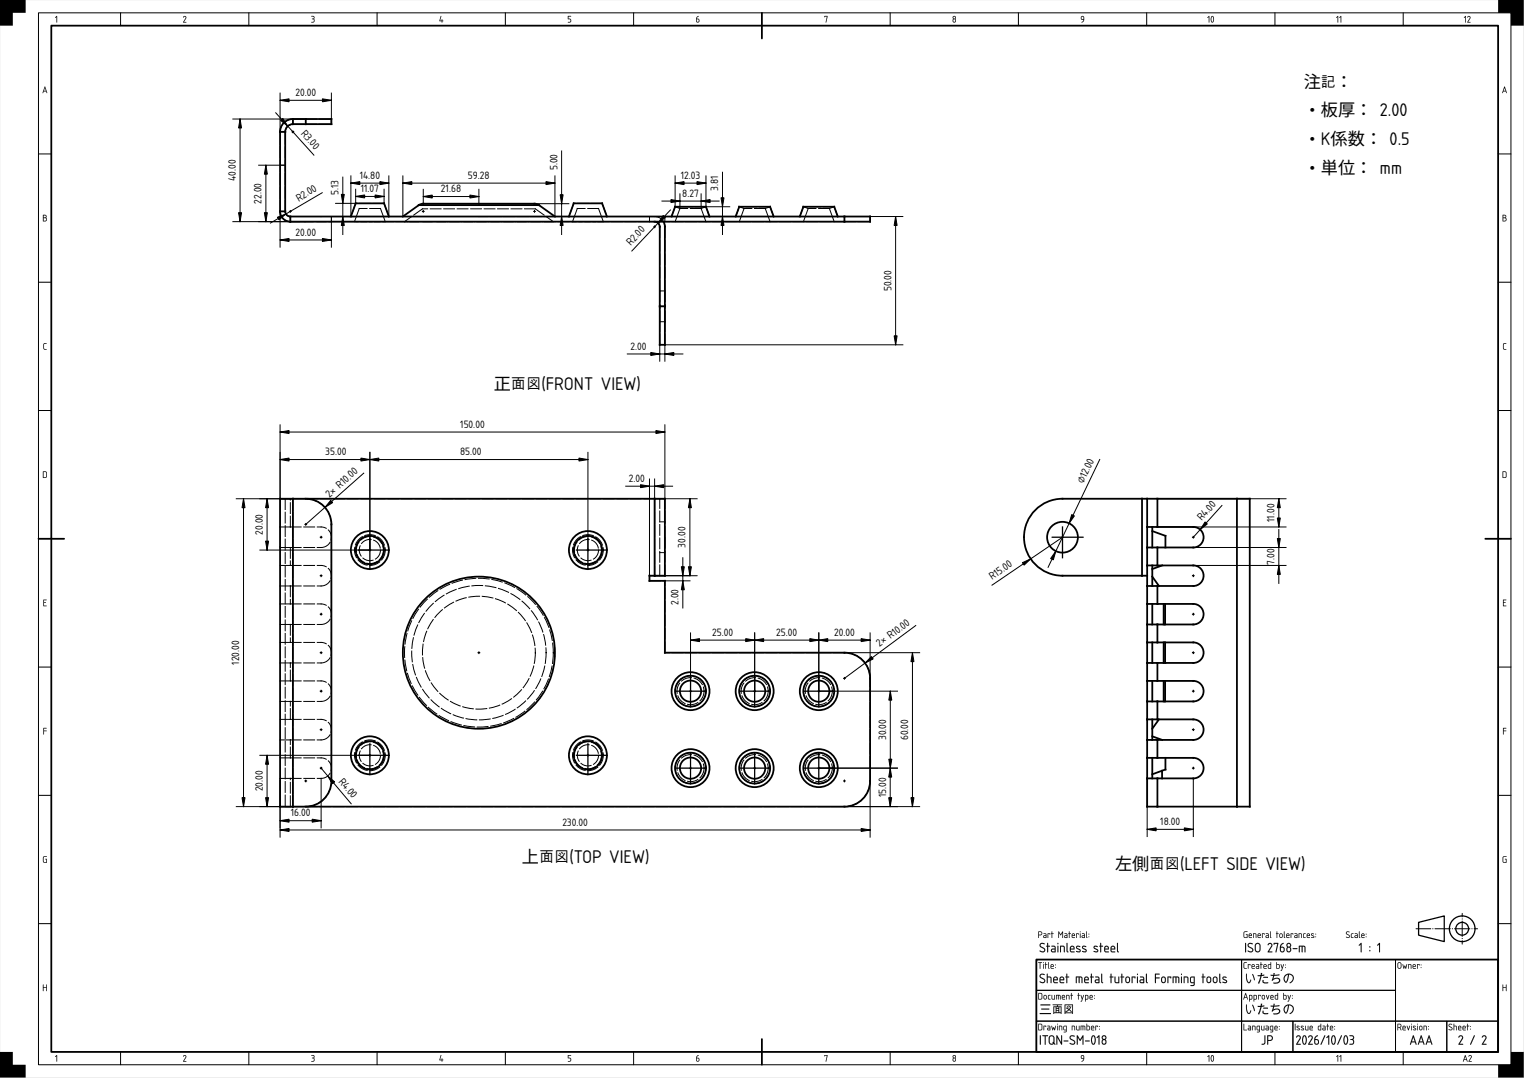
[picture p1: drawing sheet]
<svg xmlns="http://www.w3.org/2000/svg" width="594mm" height="420mm" viewBox="0 0 594 420" stroke-linecap="round" stroke-linejoin="round" font-family="sans-serif">
<defs><g id="words">
<g font-size="6.7">
<text x="508.2" y="34.1">注記：</text>
<text x="508.2" y="45.3">・板厚： 2.00</text>
<text x="508.2" y="56.5">・K係数： 0.5</text>
<text x="508.2" y="67.7">・単位： mm</text>
<text x="192.5" y="151.9">正面図(FRONT VIEW)</text>
<text x="203.4" y="336.2">上面図(TOP VIEW)</text>
<text x="434.7" y="339">左側面図(LEFT SIDE VIEW)</text>
</g>
<g font-size="3.9">
<text x="115.1" y="37.5">20.00</text>
<text x="117.1" y="52.2" transform="rotate(48 117.1 52.2)">R3.0</text>
<text x="91.9" y="70.5" transform="rotate(-90 91.9 70.5)">40.00</text>
<text x="140.2" y="69.7">14.80</text>
<text x="182.4" y="69.7">59.28</text>
<text x="217.3" y="66.4" transform="rotate(-90 217.3 66.4)">5.00</text>
<text x="265.4" y="69.7">12.03</text>
<text x="132" y="76.1" transform="rotate(-90 132 76.1)">5.13</text>
<text x="140.6" y="74.9">11.07</text>
<text x="171.9" y="74.9">21.68</text>
<text x="265.9" y="76.7">8.27</text>
<text x="280" y="74.3" transform="rotate(-90 280 74.3)">3.81</text>
<text x="102" y="79.4" transform="rotate(-90 102 79.4)">22.00</text>
<text x="116.5" y="78.6" transform="rotate(-30 116.5 78.6)">R2.00</text>
<text x="115.1" y="91.9">20.00</text>
<text x="245.9" y="95.8" transform="rotate(-47 245.9 95.8)">R2.0</text>
<text x="347.5" y="113.5" transform="rotate(-90 347.5 113.5)">50.00</text>
<text x="245.8" y="136.3">2.00</text>
<text x="179.4" y="166.8">150.00</text>
<text x="126.8" y="177.5">35.00</text>
<text x="179.4" y="177.5">85.00</text>
<text x="245.1" y="187.9">2.00</text>
<text x="422.2" y="188.6" transform="rotate(-64 422.2 188.6)">⌀12.0</text>
<text x="128.5" y="194" transform="rotate(-41 128.5 194)">2× R10.0</text>
<text x="468.5" y="203.2" transform="rotate(-48 468.5 203.2)">R4.0</text>
<text x="496.9" y="203.4" transform="rotate(-90 496.9 203.4)">11.00</text>
<text x="102.5" y="208.4" transform="rotate(-90 102.5 208.4)">20.00</text>
<text x="267.3" y="213.5" transform="rotate(-90 267.3 213.5)">30.00</text>
<text x="496.9" y="220" transform="rotate(-90 496.9 220)">7.00</text>
<text x="386.8" y="226.1" transform="rotate(-34 386.8 226.1)">R15.00</text>
<text x="264.5" y="235.7" transform="rotate(-90 264.5 235.7)">2.00</text>
<text x="277.6" y="247.9">25.00</text>
<text x="302.6" y="247.9">25.00</text>
<text x="325.1" y="247.9">20.00</text>
<text x="342.9" y="252.2" transform="rotate(-37 342.9 252.2)">2× R10.00</text>
<text x="93.3" y="259.1" transform="rotate(-90 93.3 259.1)">120.00</text>
<text x="345.4" y="288.5" transform="rotate(-90 345.4 288.5)">30.00</text>
<text x="354" y="288.5" transform="rotate(-90 354 288.5)">60.00</text>
<text x="131.8" y="304.7" transform="rotate(50 131.8 304.7)">R4.0</text>
<text x="102.5" y="308.4" transform="rotate(-90 102.5 308.4)">20.00</text>
<text x="345.4" y="310.7" transform="rotate(-90 345.4 310.7)">15.00</text>
<text x="113.3" y="318.2">16.00</text>
<text x="219.2" y="321.8">230.00</text>
<text x="452.3" y="321.6">18.00</text>
</g>
</g></defs>
<g fill="#000">
<path d="M0 0h10v5h-5v5h-5zM22 6.3l.3 .1-.2 2.4-.1-2.2-.5 .3zM71.5 6.5a.64 .64 0 0 1 .9-.2 .64 .64 0 0 1 .1 .9l-.8 1.4 .9 .2h-1.2l.9-1.7a.44 .44 0 0 0-.2-.6 .44 .44 0 0 0-.6 .4zM121.4 6.2h.2a.71 .71 0 0 1 .9 .2 .71 .71 0 0 1-.2 1 .78 .78 0 0 1 .2 1.1 .78 .78 0 0 1-1.1 .1 .66 .66 0 0 0 1-.5 .66 .66 0 0 0-.8-.7v-.1a.47 .47 0 0 0 .7-.2 .47 .47 0 0 0-.2-.6zM171.8 6.2l.2 .2-.4 1.6h.6l.1-.5 .1 .5 .4 .2-.4 .1-.1 .5-.1-.5-.9-.1zM221.4 6.3h1.2l-1 .2v.8a.8 .8 0 0 1 1 .5 .8 .8 0 0 1-.6 1l-.6-.1 .6-.1a.54 .54 0 0 0 .4-.6 .54 .54 0 0 0-.5-.5h-.5zM321.4 6.2l1.2 .1-.6 2.5 .3-2.3h-.7l-.2 .2zM584 0h10v10h-5v-5h-5zM17.1 133.9l1-.2-.9 .5-.1 1.5 .3 .3 .8 .3h-.9l-.4-.4zM586.1 133.9l1-.2-.9 .5-.1 1.5 .3 .3 .7 .3h-.8l-.4-.4zM16.9 233.7h1.3l-1.1 .3v.8l.8 .1-.8 .1v1l1.1 .3h-1.3zM585.9 233.7h1.2l-1 .3v.8l.8 .1-.8 .1v1l1 .3h-1.2z"/>
<path d="M16.9 283.7l1.3 .1-1 .2v.7l1 .2-1 .1-.2 1.3zM585.9 283.7l1.3 .1-1.1 .2v.7l1.1 .2-1.1 .1-.1 1.3zM16.9 333.9l1.4-.2-1.1 .3-.2 .4 .2 1.6h.8v-1l-.3-.1 .6-.1v1.4l-1 .1-.5-.3zM585.9 333.9l1.3-.2-1 .3-.2 .4 .2 1.6h.8v-1l-.4-.1 .6-.1v1.4l-.9 .1-.5-.3zM16.8 383.7l.2 1h1l.2-.9v2.5l-.2-1.3h-1v1.2l-.2 .1zM585.7 383.7l.3 1h1l.2-.9v2.5l-.2-1.3h-1v1.2l-.3 .1zM0 410h5v5h5v5h-10zM22 411.3l.3 .1-.2 2.4-.1-2.2-.5 .3zM71.5 411.4a.64 .64 0 0 1 .9-.1 .64 .64 0 0 1 .1 .9l-.8 1.4 .9 .2h-1.2l.9-1.7a.44 .44 0 0 0-.2-.7 .44 .44 0 0 0-.6 .4zM121.4 411.2h.2a.71 .71 0 0 1 .9 .2 .71 .71 0 0 1-.2 1 .78 .78 0 0 1 .2 1.1 .78 .78 0 0 1-1.1 .1 .66 .66 0 0 0 1-.5 .66 .66 0 0 0-.8-.7v-.1a.47 .47 0 0 0 .7-.2 .47 .47 0 0 0-.2-.6zM171.8 411.2l.2 .2-.4 1.6h.6l.1-.5 .1 .5 .4 .2-.4 .1-.1 .5-.1-.5-.9-.1zM221.4 411.2l1.2 .1-1 .2v.7a.8 .8 0 0 1 1 .6 .8 .8 0 0 1-.6 1l-.6-.1 .6-.1a.54 .54 0 0 0 .4-.6 .54 .54 0 0 0-.5-.5h-.5z"/>
<path d="M321.4 411.2l1.2 .1-.6 2.5 .3-2.3h-.7l-.2 .2zM584 415h5v-5h5v10h-10z"/>
<path d="M0 0h594v420h-594zM0 0v420h594v-420z"/>
<path d="M22 6.3l.3 .1-.2 2.4-.1-2.2-.5 .3zM22 6.3l-.5 .6 .5-.3 .1 2.2 .1-2.4z"/>
<path d="M71.5 6.4l.7-.2 .4 .4-.9 1.9h.8l.1 .3h-1.2l1-1.9-.4-.4-.6 .3zM71.6 6.3l-.2 .4h.2a.41 .41 0 0 1 .6-.2 .41 .41 0 0 1 .1 .6l-.9 1.7h1.2l-.9-.2 .8-1.4a.63 .63 0 0 0-.1-.8 .63 .63 0 0 0-.8-.1z"/>
<path d="M121.4 6.2l1.1 .2 .1 .4-.2 .6a.79 .79 0 0 1 .1 1.1 .79 .79 0 0 1-1.1 .1l.8-.2a.67 .67 0 0 0 .1-.7 .67 .67 0 0 0-.7-.3v-.1a.49 .49 0 0 0 .6-.1 .49 .49 0 0 0 .1-.6l-.9-.2zM121.4 6.3l.9 .3v.5l-.7 .3 .7 .2a.74 .74 0 0 1-.1 .9 .74 .74 0 0 1-.9 .2 .81 .81 0 0 0 1.2-.2 .81 .81 0 0 0-.2-1.1 .73 .73 0 0 0 .1-1 .73 .73 0 0 0-1-.1z"/>
<path d="M171.8 6.2l.2 .2-.4 1.6h.6l.1-.5 .1 .5 .4 .2-.4 .1-.1 .5-.1-.5-.9-.1zM171.8 6.2l-.5 2 .9 .1 .1 .5 .1-.5 .4-.1-.4-.2v-.4l-.2 .4h-.7z"/>
<path d="M221.4 6.2l1.3 .1-1.1 .2v.8h.6l.4 .4-.1 .9-1.2 .1 .7-.2a.52 .52 0 0 0 .4-.5 .52 .52 0 0 0-.5-.5h-.5zM221.4 6.3v1.2l.9 .1 .1 .6-.2 .3-.8 .2 .6 .1a.79 .79 0 0 0 .6-1 .79 .79 0 0 0-1-.5v-.9l1-.1z"/>
<path d="M271.7 6.6l.6-.3-.7 1a.75 .75 0 0 1 1.1 .2 .75 .75 0 0 1-.3 1 .75 .75 0 0 1-1-.3zM271.6 7.5v.7a.4 .4 0 0 0 .4 .4 .4 .4 0 0 0 .4-.4l-.1-.6z"/>
<path d="M271.6 6.6l.8-.4-.8 1 .7 .1 .3 .4v.7l-.4 .4-.8-.4zM271.7 6.6l-.3 1.6a.74 .74 0 0 0 1 .3 .74 .74 0 0 0 .3-1 .74 .74 0 0 0-1.1-.2l.7-1zM271.6 7.5l.1 1 .6-.1v-.8zM271.6 7.5l.7 .1a.52 .52 0 0 1 .1 .7 .52 .52 0 0 1-.7 .2z"/>
<path d="M321.4 6.2l1.2 .1-.6 2.5 .3-2.3h-.7l-.2 .2zM321.4 6.3v.4l.2-.2h.8l-.4 2.3 .6-2.5z"/>
<path d="M371.5 8a.5 .5 0 0 0 1 0 .5 .5 0 0 0-1 0zM371.6 6.9a.4 .4 0 0 0 .8 0 .4 .4 0 0 0-.8 0zM371.6 6.4a.65 .65 0 0 1 .9 .1 .65 .65 0 0 1-.1 .9 .76 .76 0 0 1 .2 1.1 .76 .76 0 0 1-1.2 0 .76 .76 0 0 1 .2-1.1l-.3-.6z"/>
<path d="M371.6 8a.48 .48 0 0 0 .9 0 .48 .48 0 0 0-.9 0zM371.4 8a.51 .51 0 0 1 1 0 .51 .51 0 0 1-1 0zM371.6 6.9a.4 .4 0 0 0 .8 0 .4 .4 0 0 0-.8 0zM371.6 6.9a.41 .41 0 0 1 .8 0 .41 .41 0 0 1-.8 0zM371.6 6.3a.66 .66 0 0 1 .9 .1 .66 .66 0 0 1-.1 1 .77 .77 0 0 1 .2 1.1 .77 .77 0 0 1-1.2 0 .77 .77 0 0 1 .2-1.1l-.3-.6zM371.6 6.4l-.2 1.9 .8 .5 .4-.5-.3-.9 .3-.8-.4-.4z"/>
<path d="M421.4 6.5l.2-.2a.87 .87 0 0 1 1 .3 .87 .87 0 0 1 0 1l-.3 .9-.7 .3 .8-1a.82 .82 0 0 1-1-.3 .82 .82 0 0 1 0-1zM421.5 6.5l-.1 1 1 .2-.7 1.1 .8-.7 .1-1.2-.5-.6zM421.7 6.6a.59 .59 0 0 0 0 .7 .59 .59 0 0 0 .7 .2l-.1-.9zM421.4 7a.5 .5 0 0 1 1 0 .5 .5 0 0 1-1 0z"/>
<path d="M421.5 6.5a.83 .83 0 0 1 1.1 0 .83 .83 0 0 1 0 1.1l-.3 .8-.7 .4 .8-1a.82 .82 0 0 1-1-.3 .82 .82 0 0 1 .1-1zM421.7 6.6a.55 .55 0 0 0-.1 .7 .55 .55 0 0 0 .8 .1l-.1-.8z"/>
<path d="M471.2 6.3l.2 .1-.1 2.4-.1-2.2-.6 .3zM471.2 6.3l-.5 .6 .5-.3 .1 2.2 .1-2.4zM472.5 6.5l-.3 1.1 .4 .9 .4-1.3zM472.5 6.5a1.25 1.25 0 0 1 0 2l-.3-1zM472.3 6.3l.7 .1 .2 1.3a.71 .71 0 0 1-.1 .9 .71 .71 0 0 1-.9 0l-.3-1.1zM472.3 6.3l-.3 1.2a.77 .77 0 0 0 0 .9 .77 .77 0 0 0 1 .2l.1-1.7-.3-.6z"/>
<path d="M471.2 6.3l.2 .1-.1 2.4-.1-2.2-.5 .3zM472.5 6.5l-.3 1 .3 1a1.26 1.26 0 0 0 0-2zM472.3 6.3a1 1 0 0 1 .9 1.5 .64 .64 0 0 1-.2 .8 .64 .64 0 0 1-.8 0l-.3-1.1z"/>
<path d="M521.4 6.3l.3 .1-.2 2.4-.1-2.2-.5 .3zM521.4 6.3l-.5 .6 .5-.3 .1 2.2 .1-2.4zM522.6 6.3l.3 .1-.2 2.4-.1-2.2-.5 .3zM522.6 6.3l-.5 .6 .5-.3 .1 2.2 .1-2.4z"/>
<path d="M521.4 6.3l.2 .1-.1 2.4-.1-2.2-.5 .3zM522.6 6.3l.2 .1-.1 2.4-.1-2.2-.5 .3z"/>
<path d="M571.2 6.3l.2 .1-.1 2.4-.1-2.2-.6 .3zM571.2 6.3l-.5 .6 .5-.3 .1 2.2 .1-2.4zM572.1 6.4l.7-.2 .4 .4-.9 1.9h.8l.1 .3h-1.2l1-1.9-.4-.4-.6 .3zM572.2 6.3l-.2 .4h.2a.41 .41 0 0 1 .6-.2 .41 .41 0 0 1 .1 .6l-.9 1.7h1.2l-.9-.2 .8-1.4a.63 .63 0 0 0-.1-.8 .63 .63 0 0 0-.8-.1z"/>
<path d="M571.2 6.3l.2 .1-.1 2.4-.1-2.2-.5 .3zM572.1 6.5a.64 .64 0 0 1 .9-.2 .64 .64 0 0 1 .1 .9l-.8 1.4 .9 .2h-1.2l.9-1.7a.44 .44 0 0 0-.2-.6 .44 .44 0 0 0-.6 .4z"/>
<path d="M17.4 33.7l.9 2.6-.3-.7h-1l-.2 .7-.2-.1zM17.4 33.8l-.8 2.4h.2l.2-.6h1l.3 .7zM17.5 34.2l-.4 1.2h.8zM17.5 34.2l.4 1.2h-.8z"/>
<path d="M17.4 33.7l.9 2.6-.3-.7h-1l-.2 .7-.2-.1zM17.5 34.2l-.4 1.2h.8z"/>
<path d="M586.4 33.7l.9 2.6-.3-.7h-1l-.2 .7-.2-.1zM586.4 33.8l-.8 2.4h.2l.2-.6h1l.3 .7zM586.5 34.2l-.4 1.2h.8zM586.5 34.2l.4 1.2h-.8z"/>
<path d="M586.4 33.7l.9 2.6-.3-.7h-1l-.2 .7-.2-.1zM586.5 34.2l-.4 1.2h.8z"/>
<path d="M16.8 83.8l.6-.1a.8 .8 0 0 1 .7 1.3 .77 .77 0 0 1 .2 .8 .77 .77 0 0 1-.7 .5h-.8zM17 85v1.1h.5a.52 .52 0 0 0 .5-.6 .52 .52 0 0 0-.5-.5zM17 84v.8h.5a.39 .39 0 0 0 .4-.4 .39 .39 0 0 0-.4-.4z"/>
<path d="M16.8 83.7l1.1 .1 .3 .6-.3 .5a.78 .78 0 0 1 .4 .8 .78 .78 0 0 1-.7 .6h-.8zM16.8 83.8v2.4l.8 .1a.76 .76 0 0 0 .7-.6 .76 .76 0 0 0-.4-.8 .63 .63 0 0 0 .2-.8 .63 .63 0 0 0-.7-.4zM17 85v1.1l.9-.2v-.7zM17 85h.5a.54 .54 0 0 1 .6 .5 .54 .54 0 0 1-.6 .6h-.5zM17 84v.8l.5-.1a.37 .37 0 0 0 .4-.3 .37 .37 0 0 0-.4-.4zM17 84h.5a.41 .41 0 0 1 .4 .4 .41 .41 0 0 1-.4 .4h-.5z"/>
<path d="M585.8 83.8l.6-.1a.8 .8 0 0 1 .7 1.3 .77 .77 0 0 1 .1 .8 .77 .77 0 0 1-.6 .5h-.8zM586 85v1.1h.5a.52 .52 0 0 0 .5-.6 .52 .52 0 0 0-.5-.5zM586 84v.8h.5a.39 .39 0 0 0 .4-.4 .39 .39 0 0 0-.4-.4z"/>
<path d="M585.8 83.7l1.1 .1 .3 .6-.3 .5a.78 .78 0 0 1 .4 .8 .78 .78 0 0 1-.7 .6h-.9zM585.8 83.8v2.4l.8 .1a.76 .76 0 0 0 .7-.6 .76 .76 0 0 0-.4-.8 .63 .63 0 0 0 .2-.8 .63 .63 0 0 0-.7-.4zM586 85v1.1l.9-.2v-.7zM586 85h.5a.54 .54 0 0 1 .6 .5 .54 .54 0 0 1-.6 .6h-.5zM586 84v.8l.5-.1a.37 .37 0 0 0 .4-.3 .37 .37 0 0 0-.4-.4zM586 84h.5a.41 .41 0 0 1 .4 .4 .41 .41 0 0 1-.4 .4h-.5z"/>
<path d="M17.1 133.9l1.1-.2-1 .5v1.5l1 .6h-.9l-.4-.3zM17.1 133.9l-.2 2 .4 .4h.8l-.7-.3-.3-.3 .1-1.5 .9-.4z"/>
<path d="M586.1 133.9l1.1-.2-1 .5v1.5l1 .6h-.9l-.4-.3zM586.1 133.9l-.2 2 .4 .4h.8l-.7-.3-.3-.3v-1.5l1-.4z"/>
<path d="M17 184v2.1l.8-.1 .2-.4v-1.4zM16.8 183.8l1-.1 .5 .5v1.6l-.5 .5h-1z"/>
<path d="M17 184v2.1l.8-.1 .2-.4v-1.4zM17 183.9l1 .3v1.4l-.2 .4-.8 .1zM16.8 183.7h1l.5 .5v1.7l-.5 .4h-1.1zM16.8 183.8v2.4h1.1l.4-.5-.1-1.7-.4-.2z"/>
<path d="M586 184v2.1l.8-.1 .2-.4v-1.4zM585.8 183.8l1-.1 .4 .5v1.6l-.4 .5h-1.1z"/>
<path d="M586 184v2.1l.8-.1 .2-.4v-1.4zM586 183.9l1 .3v1.4l-.2 .4-.8 .1zM585.7 183.7h1.1l.5 .5v1.7l-.5 .4h-1.1zM585.8 183.8v2.4h1.1l.3-.5v-1.7l-.4-.2z"/>
<path d="M16.9 233.7h1.3l-.2 .3h-.9v.8l.8 .1-.8 .1v1h1l.1 .3h-1.3zM16.9 233.8v2.4h1.2l-1-.1v-1.1l.8-.1-.8-.1v-.9l1-.2z"/>
<path d="M585.9 233.7h1.3l-.2 .3h-.9v.8l.8 .1-.8 .1v1h.9l.2 .3h-1.3zM585.9 233.8v2.4h1.2l-1-.1v-1.1l.8-.1-.8-.1v-.9l1-.2z"/>
<path d="M16.9 283.7l1.3 .1-1 .2v.7l1 .2-1 .1-.2 1.3zM16.9 283.7l.1 2.6 .1-1.3 1.1-.1-1.1-.1v-.9l1.1-.1z"/>
<path d="M585.9 283.7l1.3 .1-1.1 .2v.7l1.1 .2-1.1 .1-.1 1.3zM585.9 283.7l.1 2.6 .1-1.3 1.1-.1-1.1-.1v-.9l1.1-.1z"/>
<path d="M16.9 333.9l1.4-.2-.2 .3h-.9l-.2 .4 .2 1.6h.8v-1l-.4-.1 .7-.1v1.5h-1.1l-.4-.3zM16.9 333.9l-.1 2.1 .5 .3 .9-.1v-1.4l-.5 .1 .4 .1v1.1l-.9-.1-.2-1.6 .2-.4 1-.3z"/>
<path d="M585.9 333.9l1.4-.2-.2 .3h-.9l-.2 .4 .2 1.6h.8v-1l-.4-.1 .7-.1v1.5h-1.1l-.4-.3zM585.9 333.9l-.1 2.1 .5 .3 .9-.1v-1.4l-.5 .1 .4 .1v1.1l-.9-.1-.2-1.6 .2-.4 1-.3z"/>
<path d="M404.7 375l1.5 .1-.6 .2-.2 2.3-.1-2.3-.6-.1zM404.7 375l.6 .2 .1 2.4 .1-2.4 .7-.1zM406.7 375.8l.2 .1-.1 1.7zM406.7 375.8l.1 1.8zM406.6 375.2a.2 .2 0 0 1 .4 0 .2 .2 0 0 1-.4 0zM406.7 375l.1 .3zM407.5 375l.3 .1-.1 .7 .6 .1-.6 .1-.1 1.6-.1-1.6-.3-.1 .3-.1zM407.5 375.1v.7l-.2 .1 .2 .1 .1 1.6 .1-1.6 .5-.1-.5-.1zM408.6 375l.3 .2 .1 2.4a1.29 1.29 0 0 1-.4-1.7zM408.7 375.1l-.1 2.1 .4 .4zM409.9 376.2l-.1 .4h.8l-.3-.5zM409.8 376.2a.42 .42 0 0 1 .6-.1 .42 .42 0 0 1 .2 .5h-.9zM409.7 375.9a.66 .66 0 0 1 .9 0 .66 .66 0 0 1 .1 .9h-.9l.1 .5 .9 .2-.8 .1a1.08 1.08 0 0 1-.3-1.7zM409.7 376v1.4l1.1 .2-.9-.3-.2-.3v-.2h1.1l-.2-.8zM411.3 377l.2 .3zM411.3 377l.2 .3zM411.3 375.9l.2 .3zM411.3 376l.2 .2z"/>
<path d="M404.7 375l1.5 .1-.6 .2-.2 2.3-.1-2.3zM406.7 375.8l.2 .1-.1 1.7zM406.6 375.2a.2 .2 0 0 1 .4 0 .2 .2 0 0 1-.4 0zM407.5 375l.2 .8 .6 .1-.6 .1-.1 1.6-.1-1.6-.3-.1 .3-.1zM408.6 375l.3 .2 .1 2.4a1.28 1.28 0 0 1-.4-1.7zM409.9 376.2l-.1 .4h.8l-.3-.5zM409.7 375.9a.64 .64 0 0 1 .9 0 .64 .64 0 0 1 .1 .9h-.9l.1 .5 .9 .2-.8 .1a1.06 1.06 0 0 1-.3-1.7zM411.3 377l.2 .3zM411.3 375.9l.2 .3z"/>
<path d="M405 363.3v1h.6a.52 .52 0 0 0 .4-.6 .52 .52 0 0 0-.5-.4zM404.8 363h.8a.77 .77 0 0 1 .7 .8 .77 .77 0 0 1-.7 .8h-.6l-.2 .9zM407 364.9l.1 .4h.6v-.5zM406.8 363.8h.8l.3 .5v1.2l-.8 .1a.52 .52 0 0 1-.5-.5 .52 .52 0 0 1 .5-.5h.6l-.1-.4zM408.4 363.8l1 .1-.1 .4-.7-.3-.1 1.6zM410 363l.2 .8 .5 .1-.5 .1-.1 1.6-.2-1.6-.2-.1 .2-.1zM412.6 363l.9 1.2 .8-1.2 .1 2.6-.3-.2v-1.8l-.6 1-.7-1v1.8l-.2 .2zM415.1 364.9l.1 .4h.6v-.5zM415 363.8h.8l.3 .5v1.2l-.8 .1a.52 .52 0 0 1-.5-.5 .52 .52 0 0 1 .5-.5h.5v-.4zM416.7 363l.2 .8 .6 .1-.6 .1-.1 1.6-.1-1.6-.3-.1 .3-.1zM418.1 364.2l-.1 .4h.8l-.2-.5zM418 363.9a.64 .64 0 0 1 .8 0 .64 .64 0 0 1 .1 .9h-.9l.1 .5 .9 .2-.7 .1a1.06 1.06 0 0 1-.3-1.7zM419.5 363.8l1 .1-.1 .4-.7-.3-.1 1.6zM421 363.8l.2 .1-.1 1.7zM420.9 363.2a.2 .2 0 0 1 .4 0 .2 .2 0 0 1-.4 0zM422 364.9l.1 .4h.6v-.5zM421.8 363.8h.8l.3 .5v1.2l-.8 .1a.52 .52 0 0 1-.5-.5 .52 .52 0 0 1 .5-.5h.6l-.1-.4zM423.4 363l.3 .2 .1 2.4a1.28 1.28 0 0 1-.4-1.7zM424.4 365l.2 .3zM424.4 363.9l.2 .3z"/>
<path d="M405 363.3v1h.6a.51 .51 0 0 0 .4-.6 .51 .51 0 0 0-.5-.4zM405 363.2h.5a.54 .54 0 0 1 .6 .5 .54 .54 0 0 1-.5 .6h-.6zM404.8 363l1.3 .3a.8 .8 0 0 1 .1 .8 .8 .8 0 0 1-.6 .5h-.6v.8l-.2 .2zM404.8 363.1v2.4l.2-1 1.1-.3a.75 .75 0 0 0-.5-1.2zM407 364.9l.1 .4h.6v-.5zM406.9 364.9l.8-.1v.6l-.7-.1zM406.8 363.8h.8l.3 .5v1.3h-.8a.54 .54 0 0 1-.5-.5 .54 .54 0 0 1 .5-.6l.6 .1-.1-.4zM406.8 363.8l.9 .4v.4h-.6a.5 .5 0 0 0-.4 .5 .5 .5 0 0 0 .4 .5l.8-.1v-1.2l-.3-.5zM408.4 363.8l1 .1-.1 .4-.1-.3h-.6l-.1 1.6zM408.4 363.8l.1 1.8 .1-1.6h.6l.1 .3 .1-.4zM410 363l.2 .1v.7l.5 .1-.5 .1-.1 1.6-.2-1.6-.2-.1 .2-.1zM410 363.1l-.1 .7-.2 .1 .2 .1 .2 1.6 .1-1.6 .5-.1-.5-.1zM412.6 363l.9 1.2 .9-1.2v2.6l-.3-.2v-1.8l-.6 1-.7-1v1.8l-.2 .2zM412.6 363.1v2.4l.2-2 .7 1 .6-1 .2 2v-2.4l-.8 1.1zM415.1 364.9l.1 .4h.6v-.5zM415.1 364.9l.8-.1v.6l-.8-.1zM415 363.8h.8l.3 .5v1.3h-.8a.54 .54 0 0 1-.5-.5 .54 .54 0 0 1 .5-.6l.5 .1v-.4zM415 363.8l.8 .4 .1 .4h-.6a.5 .5 0 0 0-.5 .5 .5 .5 0 0 0 .5 .5l.7-.1 .1-1.2-.3-.5zM416.7 363l.2 .1v.7l.6 .1-.6 .1-.1 1.6-.1-1.6-.3-.1 .3-.1zM416.7 363.1v.7l-.3 .1 .3 .1 .1 1.6 .1-1.6 .5-.1-.5-.1zM418.1 364.2l-.1 .4h.8l-.2-.5zM418.1 364.2a.42 .42 0 0 1 .5-.1 .42 .42 0 0 1 .2 .5h-.8zM418 363.9a.66 .66 0 0 1 .9 0 .66 .66 0 0 1 0 .9h-.9l.1 .5 1 .2-.8 .1a1.08 1.08 0 0 1-.3-1.7zM418 364l-.1 1.4 1.1 .2-.9-.3-.1-.3v-.2h1l-.1-.8zM419.5 363.8l1 .1-.1 .4-.1-.3h-.6l-.1 1.6zM419.5 363.8l.1 1.8 .1-1.6h.6l.1 .3 .1-.4zM421 363.8l.2 .1-.1 1.7zM421 363.8l.1 1.8zM420.9 363.2a.2 .2 0 0 1 .4 0 .2 .2 0 0 1-.4 0zM421 363l.2 .3zM422 364.9l.1 .4h.6v-.5zM421.9 364.9l.8-.1v.6l-.7-.1zM421.8 363.8h.8l.3 .5v1.3h-.8a.54 .54 0 0 1-.5-.5 .54 .54 0 0 1 .5-.6l.6 .1-.1-.4zM421.8 363.8l.9 .4v.4h-.6a.5 .5 0 0 0-.5 .5 .5 .5 0 0 0 .5 .5l.8-.1v-1.2l-.3-.5zM423.4 363l.3 .2 .1 2.4a1.29 1.29 0 0 1-.4-1.7zM423.4 363.1v2.1l.4 .4zM424.4 365l.2 .3zM424.4 365l.2 .3zM424.4 363.9l.2 .3zM424.4 364l.2 .2z"/>
<path d="M405.5 367.8a1.17 1.17 0 0 1 1.7 .2h-.3a.66 .66 0 0 0-1.1-.1 .66 .66 0 0 0 .2 1.1l.9 .4a.93 .93 0 0 1 .2 1.6h.1a1.25 1.25 0 0 1-1.9-.5l1.4 .3 .4-.5-1.8-1.4zM405.5 367.8a.91 .91 0 0 0 .3 1.4l.9 .5a.64 .64 0 0 1 .3 1 .64 .64 0 0 1-1 .1l-.6-.3v.3a1.05 1.05 0 0 0 1.6 .3 1.05 1.05 0 0 0-.1-1.7l-1.2-.6-.1-.6 .4-.3 1.1 .1 .1-.2-1.1-.3zM408.2 367.5l.4 .2v.9l.7 .2-.7 .2-.2 2.2-.2-2.2-.4-.2 .4-.2zM408.3 367.6l-.1 1-.3 .2 .3 .1 .2 2.3 .1-2.3 .8-.1-.8-.2v-.9zM410.2 370.2l.1 .6h.8v-.7zM410.1 370.2l1.1-.2v.8l-1.1-.1zM409.9 368.6h1.1l.5 .6v1.9l-1.1 .1a.77 .77 0 0 1-.8-.8 .77 .77 0 0 1 .8-.7h.7v-.5l-1.2-.3zM409.9 368.7v.2l1.2 .3 .1 .5h-.8a.72 .72 0 0 0-.7 .7 .72 .72 0 0 0 .7 .8l1.1-.2v-1.8l-.5-.5zM412.2 368.6l.4 .2-.2 2.4zM412.3 368.7l.1 2.5 .1-2.4zM412.2 367.8a.26 .26 0 0 1 .5 0 .26 .26 0 0 1-.5 0zM412.3 367.6v.4h.2v-.4zM413.3 368.6h1.3l.4 .4v2.1l-.3-.2-.1-1.8-1-.1v2l-.3 .1zM413.3 368.7v2.4l.3-.1v-2.1l1 .2 .2 2 .2-.2a2.25 2.25 0 0 0-.3-2.2zM415.8 367.5l.3 .2v2.9l.4 .3a.47 .47 0 0 1-.8 .1 .47 .47 0 0 1 0-.7zM415.8 367.6v3l.5 .6-.2-3.5zM417.5 369.2l-.1 .5h1.1l-.2-.6zM417.5 369.2a.59 .59 0 0 1 .8-.2 .59 .59 0 0 1 .2 .7h-1.1zM417.4 368.8a.92 .92 0 0 1 1.2 0 .92 .92 0 0 1 .1 1.3h-1.3l.2 .7 1.3 .2-1.1 .2a1.49 1.49 0 0 1-.4-2.4zM417.4 368.9l-.3 .6 .2 1.5 1.5 .1v-.2l-1.2-.1-.2-.4v-.4h1.4l-.1-1.1-.7-.3zM419.6 368.8l1.1-.1 .4 .2-.2 .3a.55 .55 0 0 0-.6-.3 .55 .55 0 0 0-.4 .5l1 .5a.68 .68 0 0 1 .4 .9 .68 .68 0 0 1-.9 .4l-1-.4 .2-.2 1.2 .2 .1-.3-1.3-.8zM419.6 368.8v.9l1.4 .8a.86 .86 0 0 1-1.4 .2v.3l1.4 .1a.61 .61 0 0 0 .3-.6 .61 .61 0 0 0-.4-.5l-1.1-.6a.53 .53 0 0 1 .4-.5 .53 .53 0 0 1 .6 .2h.2v-.3zM421.9 368.8l1.2-.1 .4 .2-.3 .3a.55 .55 0 0 0-.6-.3 .55 .55 0 0 0-.4 .5l1 .5a.68 .68 0 0 1 .4 .9 .68 .68 0 0 1-.9 .4l-.9-.4 .1-.2 1.2 .2 .1-.3-1.3-.8zM422 368.8v.9l1.3 .8a.86 .86 0 0 1-1.4 .2v.3l1.4 .1a.61 .61 0 0 0 .3-.6 .61 .61 0 0 0-.4-.5l-1-.6a.53 .53 0 0 1 .3-.5 .53 .53 0 0 1 .6 .2h.3l-.1-.3zM426.4 368.8l.2-.1a.87 .87 0 0 1 1.3 .4l-.2 .1a.55 .55 0 0 0-.6-.3 .55 .55 0 0 0-.4 .5l1 .5a.68 .68 0 0 1 .4 .9 .68 .68 0 0 1-.9 .4l-.9-.4 .1-.2 1.2 .2 .1-.3-1.3-.8zM426.5 368.8v.9l1.3 .8a.86 .86 0 0 1-1.4 .2v.3l1.4 .1a.61 .61 0 0 0 .3-.6 .61 .61 0 0 0-.4-.5l-1-.6a.53 .53 0 0 1 .3-.5 .53 .53 0 0 1 .6 .2h.3l-.1-.3zM428.9 367.5l.4 .2-.1 .9 .8 .2-.8 .2-.1 2.2-.2-2.2-.4-.2 .4-.2zM428.9 367.6v1l-.4 .2 .4 .1 .2 2.3 .1-2.3 .8-.1-.8-.2v-.9zM430.9 369.2l-.1 .5h1.1l-.2-.6zM430.9 369.2a.59 .59 0 0 1 .7-.2 .59 .59 0 0 1 .3 .7h-1.1zM430.7 368.8a.92 .92 0 0 1 1.3 0 .92 .92 0 0 1 .1 1.3h-1.3l.2 .7 1.3 .2-1.1 .2a1.49 1.49 0 0 1-.5-2.4zM430.8 368.9l-.4 .6 .2 1.5 1.6 .1v-.2l-1.3-.1-.1-.4v-.4h1.4l-.2-1.1-.6-.3zM433.4 369.2l-.1 .5h1.1l-.3-.6zM433.4 369.2a.59 .59 0 0 1 .7-.2 .59 .59 0 0 1 .3 .7h-1.2zM433.2 368.8a.92 .92 0 0 1 1.3 0 .92 .92 0 0 1 .1 1.3h-1.3l.1 .7 1.4 .2-1.2 .2a1.49 1.49 0 0 1-.4-2.4zM433.2 368.9l-.3 .6 .2 1.5 1.6 .1v-.2l-1.3-.1-.2-.4v-.4h1.5l-.2-1.1-.7-.3zM435.5 367.5l.3 .2v2.9l.3 .3a.47 .47 0 0 1-.7 .1 .47 .47 0 0 1 0-.7zM435.5 367.6l-.1 3 .6 .6-.2-3.5z"/>
<path d="M405.5 367.8a1.18 1.18 0 0 1 1.7 .2h-.2a.7 .7 0 0 0-1.1-.1 .7 .7 0 0 0 .1 1.1l.9 .4a1.02 1.02 0 0 1 .3 1.5 1.02 1.02 0 0 1-1.6 .1l-.4-.4 .3-.1a.78 .78 0 0 0 1 .4 .78 .78 0 0 0 .4-1l-1.5-1zM408.2 367.6l.4 .1v.9l.7 .2-.7 .2-.2 2.2-.2-2.2-.4-.2 .4-.2zM410.1 370.2l.2 .6h.8v-.7zM409.9 368.6h1.1l.5 .6v1.9l-1.1 .1a.74 .74 0 0 1-.7-.8 .74 .74 0 0 1 .7-.7h.7v-.5l-1.2-.3zM412.2 368.7l.4 .1-.2 2.4zM412.2 367.8a.25 .25 0 0 1 .5 0 .25 .25 0 0 1-.5 0zM413.3 368.6h.1a1.16 1.16 0 0 1 1.7 .7l-.2 1.9-.2-2-1.1-.2-.2 2.2zM415.8 367.6l.3 .1v2.9l.3 .3a.46 .46 0 0 1-.7 .1 .46 .46 0 0 1 .1-.7zM417.5 369.2l-.1 .5h1.1a.58 .58 0 0 0-.2-.7 .58 .58 0 0 0-.8 .2zM417.4 368.8a.92 .92 0 0 1 1.2 0 .92 .92 0 0 1 .1 1.3h-1.3l.2 .7 1.3 .2-1.1 .2a1.46 1.46 0 0 1-.4-2.4zM419.6 368.8l.2-.1a.87 .87 0 0 1 1.3 .4h-.2a.56 .56 0 0 0-.6-.2 .56 .56 0 0 0-.4 .5l1 .5a.77 .77 0 0 1 .1 1.2 .77 .77 0 0 1-1.1 0l-.4-.2 .2-.2a.65 .65 0 0 0 .7 .2 .65 .65 0 0 0 .5-.5l-1.3-.7zM422 368.8l.1-.1a.87 .87 0 0 1 1.3 .4h-.2a.56 .56 0 0 0-.6-.2 .56 .56 0 0 0-.4 .5l1 .5a.77 .77 0 0 1 .2 1.2 .77 .77 0 0 1-1.2 0l-.4-.2 .2-.2a.65 .65 0 0 0 .7 .2 .65 .65 0 0 0 .5-.5l-1.2-.7zM426.5 368.8l.1-.1a.87 .87 0 0 1 1.3 .4h-.2a.56 .56 0 0 0-.6-.2 .56 .56 0 0 0-.4 .5l1 .5a.77 .77 0 0 1 .2 1.2 .77 .77 0 0 1-1.2 0l-.4-.2 .2-.2a.65 .65 0 0 0 .7 .2 .65 .65 0 0 0 .5-.5l-1.2-.7zM428.9 367.6l.3 .1v.9l.8 .2-.8 .2-.1 2.2-.2-2.2-.4-.2 .4-.2zM430.9 369.2l-.1 .5h1.1a.58 .58 0 0 0-.3-.7 .58 .58 0 0 0-.7 .2zM430.7 368.8a.92 .92 0 0 1 1.3 0 .92 .92 0 0 1 .1 1.3h-1.3l.1 .7 1.4 .2-1.1 .2a1.46 1.46 0 0 1-.5-2.4zM433.4 369.2l-.1 .5h1.1a.58 .58 0 0 0-.3-.7 .58 .58 0 0 0-.7 .2zM433.2 368.8a.92 .92 0 0 1 1.2 0 .92 .92 0 0 1 .2 1.3h-1.3l.1 .7 1.3 .2-1.1 .2a1.46 1.46 0 0 1-.4-2.4zM435.5 367.6l.3 .1v2.9l.3 .3a.46 .46 0 0 1-.7 .1 .46 .46 0 0 1 0-.7z"/>
<path d="M484.9 375.2l1.1-.2-1 .5v1.4l.2 .4 .8 .3h-.8l-.4-.4zM486.5 375.8l1 .1-.2 .4-.6-.3-.2 1.6zM488.2 376.2l-.1 .4h.8l-.2-.5zM488.1 375.9a.64 .64 0 0 1 .8 0 .64 .64 0 0 1 .1 .9h-.9l.1 .5 .9 .2-.7 .1a1.06 1.06 0 0 1-.3-1.7zM489.9 376.9l.1 .4h.6v-.5zM489.7 375.8h.8l.3 .5v1.2l-.8 .1a.52 .52 0 0 1-.5-.5 .52 .52 0 0 1 .5-.5h.6v-.4zM491.4 375l.3 .8 .5 .1-.5 .1-.2 1.6-.1-1.6-.2-.1 .2-.1zM492.8 376.2l-.1 .4h.8l-.2-.5zM492.7 375.9a.64 .64 0 0 1 .9 0 .64 .64 0 0 1 .1 .9h-1l.2 .5 .9 .2-.8 .1a1.06 1.06 0 0 1-.3-1.7zM494.6 376.1l-.1 .1a.71 .71 0 0 0 .5 1.1h.3v-1.3zM494.3 376l1-.2 .2-.8v2.6h-1l-.2-.3zM497.8 376v1.3h.6l.2-1.1zM497.6 375l.2 .8 1 .3v1l-.3 .5-1-.1zM499.2 375.8l.6 1.3 .5-1.2h.2l-.9 2.5-.4-.1 .5-.8zM501 377l.1 .3zM501 375.9l.2 .3z"/>
<path d="M484.9 375.2l1.1-.2-1 .5v1.4l1 .7h-.8l-.4-.3zM485 375.2l-.2 2 .4 .3h.8l-.8-.2-.2-.4v-1.4l1-.5zM486.5 375.8l1 .1-.2 .4-.1-.3h-.5l-.2 1.6zM486.5 375.8v1.8l.2-1.6h.5l.1 .3 .1-.4zM488.2 376.2l-.1 .4h.8l-.2-.5zM488.2 376.2a.42 .42 0 0 1 .5-.1 .42 .42 0 0 1 .2 .5h-.8zM488.1 375.9a.66 .66 0 0 1 .9 0 .66 .66 0 0 1 0 .9h-.9l.1 .5 1 .2-.8 .1a1.08 1.08 0 0 1-.3-1.7zM488.1 376l-.1 1.4 1.1 .2-.9-.3-.1-.3v-.2h1l-.1-.8zM489.9 376.9l.1 .4h.6v-.5zM489.8 376.9l.8-.1v.6l-.7-.1zM489.7 375.8h.8l.3 .5v1.3h-.8a.54 .54 0 0 1-.5-.5 .54 .54 0 0 1 .5-.6l.6 .1-.1-.4zM489.7 375.8l.9 .4v.4h-.6a.5 .5 0 0 0-.4 .5 .5 .5 0 0 0 .4 .5l.8-.1v-1.2l-.3-.5zM491.4 375l.3 .1v.7l.5 .1-.5 .1-.2 1.6-.1-1.6-.3-.1 .3-.1zM491.5 375.1l-.1 .7-.2 .1 .2 .1 .1 1.6 .1-1.6 .6-.1-.6-.1zM492.8 376.2l-.1 .4h.8l-.2-.5zM492.8 376.2a.42 .42 0 0 1 .5-.1 .42 .42 0 0 1 .2 .5h-.8zM492.7 375.9a.66 .66 0 0 1 .9 0 .66 .66 0 0 1 .1 .9h-1l.2 .5 .9 .2-.8 .1a1.08 1.08 0 0 1-.3-1.7zM492.7 376l-.1 1.4 1.1 .2-.8-.3-.2-.3v-.2h1l-.1-.8zM494.6 376.1l-.1 1.1 .8 .1v-1.3zM494.6 376h.7v1.4h-.5a.78 .78 0 0 1-.2-1.4zM494.3 376l1-.2-.1-.7 .3-.1v2.6h-1l-.3-.3zM494.4 376l-.1 1.3 .3 .2h.9v-2.4l-.2 .7zM497.8 376v1.3h.6l.1-1.1zM497.8 376l.8 .2-.1 1.1-.7 .1zM497.6 375l.2 .1v.7h.7l.3 .3v1.2l-.3 .3-1-.1zM497.6 375v2.5h.9l.3-.4v-1l-1-.3zM499.2 375.8l.6 1.3 .4-1.2h.3l-.9 2.5-.4-.1 .5-.8zM499.3 375.8l.4 1.7-.5 .8 .4 .1 .9-2.5h-.2l-.5 1.2zM500.9 377l.3 .3zM501 377l.1 .3zM500.9 375.9l.3 .3zM501 376l.1 .2z"/>
<path d="M485.4 367.6l.3 .1-.2 3.5zM486.6 367.8a1.18 1.18 0 0 1 1.7 .2h-.2a.7 .7 0 0 0-1.1-.1 .7 .7 0 0 0 .1 1.1l.9 .4a1.02 1.02 0 0 1 .3 1.5 1.02 1.02 0 0 1-1.6 .1l-.4-.4 .3-.1a.78 .78 0 0 0 1 .4 .78 .78 0 0 0 .4-1l-1.5-1zM489.8 368l-.3 2.2a.75 .75 0 0 0 .8 .6 .75 .75 0 0 0 .7-.7v-1.5a.75 .75 0 0 0-.4-.7 .75 .75 0 0 0-.8 .1zM489.5 367.8a1.11 1.11 0 0 1 1.2-.2 1.11 1.11 0 0 1 .7 1v1.5a1.1 1.1 0 0 1-1.1 1.1 1.1 1.1 0 0 1-1.1-1.1v-1.8zM494.4 367.8a.92 .92 0 0 1 1.3-.1 .92 .92 0 0 1 .1 1.2l-1.2 2h1.2l.1 .3h-1.7l1.3-2.4a.63 .63 0 0 0-.3-.9 .63 .63 0 0 0-.9 .5l-.2-.2zM496.5 367.5l1.8 .2-.9 3.5-.2-.2 .7-3.1h-1.1l-.2 .3zM499.4 368l1-.4-1.1 1.4a1.07 1.07 0 0 1 1.5 1.1 1.07 1.07 0 0 1-1.6 .8l-.3-1.8zM499.3 369.3v1a.57 .57 0 0 0 .6 .5 .57 .57 0 0 0 .5-.5l-.1-.8zM501.7 370a.7 .7 0 0 0 1.4 0 .7 .7 0 0 0-1.4 0zM501.8 368.4a.6 .6 0 0 0 1.2 0 .6 .6 0 0 0-1.2 0zM501.8 367.7a.93 .93 0 0 1 1.3 .1 .93 .93 0 0 1-.2 1.4 1.09 1.09 0 0 1 .3 1.6 1.09 1.09 0 0 1-1.7 0 1.09 1.09 0 0 1 .3-1.6l-.3-.8zM504 369.6l1.8 .1-1.7 .2zM506.4 368.6h1.7a1.08 1.08 0 0 1 .8 1.6l-.2 1-.2-2-.7-.2v2l-.3 .1-.1-2.1h-.7v2l-.3 .1z"/>
<path d="M485.4 367.5l.4 .2-.3 3.5-.2-.2zM485.4 367.6l.1 3.6 .2-3.5zM486.6 367.8a1.17 1.17 0 0 1 1.7 .2h-.3a.66 .66 0 0 0-1.1-.1 .66 .66 0 0 0 .2 1.1l.9 .4a.93 .93 0 0 1 .2 1.6h.1a1.25 1.25 0 0 1-1.9-.5l1.4 .3 .4-.5-1.8-1.4zM486.6 367.8a.91 .91 0 0 0 .3 1.4l.9 .5a.64 .64 0 0 1 .3 1 .64 .64 0 0 1-1 .1l-.6-.3v.3a1.05 1.05 0 0 0 1.6 .3 1.05 1.05 0 0 0-.1-1.7l-1.1-.6-.2-.6 .4-.3 1.1 .1 .1-.2-1.1-.3zM489.8 368.1l-.3 2.1 .4 .5 1-.2 .1-1.9a.73 .73 0 0 0-.4-.7 .73 .73 0 0 0-.8 .2zM489.7 368l.7-.1 .5 .3 .1 1.9a.77 .77 0 0 1-.7 .8 .77 .77 0 0 1-.8-.7zM489.5 367.8l.8-.3 .7 .3 .3 .5 .1 1.8a1.13 1.13 0 0 1-1.1 1.1 1.13 1.13 0 0 1-1.2-1.1l.1-1.8zM489.5 367.8l-.3 .7v1.6l.5 .9 .8 .1 .7-.5 .1-2a1.1 1.1 0 0 0-.6-1 1.1 1.1 0 0 0-1.2 .2zM494.4 367.8a.92 .92 0 0 1 1.4 .1l.1 .9-1.3 2.1 1.2-.1 .1 .4h-1.7l1.3-2.4v-.7a.72 .72 0 0 0-1.2 .3l-.2-.2zM494.5 367.7l-.3 .5 .3 .1a.59 .59 0 0 1 .9-.4 .59 .59 0 0 1 .1 .9l-1.3 2.3h1.7l-.1-.2h-1.2l1.2-2a.89 .89 0 0 0-.1-1.1 .89 .89 0 0 0-1.1-.1zM496.5 367.5l1.8 .2-.9 3.5-.2-.2 .7-3.1h-1.1l-.2 .3zM496.5 367.6l.1 .6 .2-.4h1.1l-.7 3.2 .2 .2 .9-3.5zM499.3 368l1.1-.5-1.1 1.5 1.1 .1 .4 .6v.9l-.7 .6-.7-.1-.5-.5v-1.8zM499.4 368l-.4 .8v1.6a1.01 1.01 0 0 0 1.2 .6 1.01 1.01 0 0 0 .7-1.1 1.01 1.01 0 0 0-1-.9h-.6l.1-.3 .9-1.1zM499.3 369.3l.2 1.4h.7a.77 .77 0 0 0-.3-1.3zM499.3 369.3l1.1 .3a.72 .72 0 0 1 0 1 .72 .72 0 0 1-.9 .1zM502 369.5a.79 .79 0 0 0 .4 1.3l.4-.1a.72 .72 0 0 0 .1-.9 .72 .72 0 0 0-.7-.4zM502 369.5l.5-.2 .4 .3a.72 .72 0 0 1 0 .9 .72 .72 0 0 1-.9 .2l-.2-.4zM501.8 368.4a.55 .55 0 0 0 1.1 0 .55 .55 0 0 0-1.1 0zM501.8 368.4a.6 .6 0 0 1 1.2 0 .6 .6 0 0 1-1.2 0zM501.8 367.7a.94 .94 0 0 1 1.3 .1 .94 .94 0 0 1-.2 1.4 1.1 1.1 0 0 1 .3 1.6 1.1 1.1 0 0 1-1.7 0 1.1 1.1 0 0 1 .3-1.6l-.4-.8zM501.8 367.7a.94 .94 0 0 0 .1 1.5 1.34 1.34 0 0 0-.1 1.8h1.2a1.32 1.32 0 0 0-.1-1.8 .94 .94 0 0 0-.1-1.6zM503.9 369.6l1.9 .1-1.7 .2zM504 369.6l.1 .3 1.6-.2zM506.4 368.6l2.3 .2 .2 .5v1.8l-.4-.1-.1-1.9-.6-.1-.2 2.2-.2-.2v-2h-.7v2l-.4 .2zM506.4 368.6v2.5l.2-.1v-2.1h.8l.2 2.3 .2-2.3 .6 .2 .2 2 .3-.1a2.13 2.13 0 0 0-.4-2.3z"/>
<path d="M485.8 379.5l.3 .1v2l.5 1.1 .3 .1 .5-.9h.3l-.5 1.2a1.14 1.14 0 0 1-1.4-1.4zM485.8 379.5v1.9l.6 1.5a.83 .83 0 0 0 1 .1 .83 .83 0 0 0 .3-1l-.3-.1-.4 1a2.76 2.76 0 0 1-1-3.2zM488.1 379.7h.3l.4 .9 .3 1.5-.2-.1zM488.2 379.7l.9 2.3-.3-1.4-.4-.9zM492.5 380.8v.4h1.7l.1-.4zM492.5 380.8h1.8v.4h-1.8zM492.2 382v.4a1.44 1.44 0 0 0 2.1 .8v-.4a1.22 1.22 0 0 1-1.8-.5l.1-.3zM492.2 381.9l.4 .1a.7 .7 0 0 0 .2 .9 .7 .7 0 0 0 .9 0l.7-.1-.1 .4a1.53 1.53 0 0 1-2.2-.8zM490.3 380.1v.3h1.1l-1 2.8 .4 .2 .8-2.3a.68 .68 0 0 1 .2-.7 .68 .68 0 0 1 .7-.1l.3-.1v-.4l-1 .3 .2-.8-.5-.1v.4a.75 .75 0 0 1-1.2 .5zM490.3 380l1.1 .1 .1-.9h.5l-.2 .8 1-.2a.75 .75 0 0 1-1 .6l-1 3-.5-.2 .9-2.7a.57 .57 0 0 1-.6 0 .57 .57 0 0 1-.3-.5zM495.3 379.9l.1 .4h.9l-.6 1.8 .4 .2 .2-.3a1.46 1.46 0 0 1 2.4 .1 1.68 1.68 0 0 1-2.4 .9l.1 .4h.8a1.26 1.26 0 0 0 1.6-.5 1.26 1.26 0 0 0-.2-1.6l-1.2-.2-1.1 .5 .4-1.3 2-.2v-.4l-2 .3 .2-.7h-.4l-.1 .7zM495.3 379.9l1.1 .1v-.8l.5 .1-.1 .7 1.9-.3v.5l-2 .1-.3 1.2a1.66 1.66 0 0 1 2.7 .6 2.08 2.08 0 0 1-2.7 1.3l-.1-.5a1.49 1.49 0 0 0 2.3-1.1 1.67 1.67 0 0 0-2.5 .5l-.4-.2 .6-1.7-1-.1zM501.2 380.3a1.61 1.61 0 0 0 .1 2.4l.8-2.8zM501.2 380.3l.9-.5-.8 2.9a1.58 1.58 0 0 1-.1-2.4zM500.9 380.1h.1a1.91 1.91 0 0 1 3.1 .2 1.91 1.91 0 0 1-1.4 2.8l1.1-1.1 .2-.8-.4-.9-1.1-.5-.7 2.9-.5 .4-.4-.2a1.92 1.92 0 0 1 0-2.8zM501 380.1a1.52 1.52 0 0 0-.8 1.6 1.52 1.52 0 0 0 1.3 1.2l.6-1.2 .4-1.9a1.46 1.46 0 0 1 1.5 1 1.46 1.46 0 0 1-.6 1.7l-.6 .5v.2l.8-.4a1.85 1.85 0 0 0 .2-2.8 2.09 2.09 0 0 0-2.8 .1z"/>
<path d="M485.8 379.5l.3 .1v1.7a1.05 1.05 0 0 0 1 1.4l.4-.9a.85 .85 0 0 1-.6 1.3 .85 .85 0 0 1-1-1zM488.2 379.7h.2l.4 .9 .3 1.4zM492.5 380.8v.4h1.7l.1-.4zM492.2 382a1.03 1.03 0 0 0 .3 1.2 1.03 1.03 0 0 0 1.2 .1l.6-.1v-.4a1.12 1.12 0 0 1-1.8-.5l.1-.3zM490.3 380.1v.3l1.1 .1-1 2.7 .4 .2 .7-1.9a1.01 1.01 0 0 1 .2-1 1.01 1.01 0 0 1 1.1-.3v-.4l-1 .2 .2-.7-.5-.1a.78 .78 0 0 1-.3 .9 .78 .78 0 0 1-.9 0zM495.3 379.9l.1 .4 .9 .1-.6 1.7 .4 .2a1.48 1.48 0 0 1 2.5-.2 1.69 1.69 0 0 1-2.3 .9l.1 .4h.8a1.28 1.28 0 0 0 1.6-.5 1.28 1.28 0 0 0-.2-1.6l-1.2-.2-1 .4 .3-1.2 2-.2v-.4l-1.9 .3 .1-.7h-.4l-.1 .7zM501.2 380.3a1.33 1.33 0 0 0 .2 2.3l.7-2.7zM501 380.1a1.9 1.9 0 0 1 3.1 .2 1.9 1.9 0 0 1-1.4 2.8 1.69 1.69 0 0 0 1.2-1.7 1.69 1.69 0 0 0-1.4-1.6l-.1 .8a2.83 2.83 0 0 1-1.1 2.4 1.82 1.82 0 0 1-.3-2.9z"/>
<path d="M484.9 363.2l1.4-.2-.2 .3h-.8l-.3 .4 .2 1.6h.8v-1l-.4-.1 .7-.1v1.5h-1.1l-.4-.3zM485 363.2l-.2 2.1 .5 .3 .9-.1 .1-1.4-.6 .1 .4 .1v1.1l-.9-.1-.2-1.6 .2-.4 1-.3zM487.1 364.2l-.1 .4h.8l-.2-.5zM487.1 364.2a.42 .42 0 0 1 .5-.1 .42 .42 0 0 1 .2 .5h-.8zM487 363.9a.66 .66 0 0 1 .8 0 .66 .66 0 0 1 .1 .9h-.9l.1 .5 .9 .2-.7 .1a1.08 1.08 0 0 1-.3-1.7zM487 364l-.1 1.4 1.1 .2-.9-.3-.1-.3v-.2h1l-.1-.8zM488.5 363.8l1.1 .1 .1 1.7-.2-.2-.1-1.3-.7-.1v1.4l-.2 .2zM488.5 363.8v1.7l.2-1.5 .8 .1 .1 1.4 .1-.1a1.05 1.05 0 0 0-.8-1.6zM490.5 364.2v.4h.7l-.2-.5zM490.5 364.2a.42 .42 0 0 1 .6-.1 .42 .42 0 0 1 .1 .5h-.8zM490.4 363.9a.66 .66 0 0 1 .9 0 .66 .66 0 0 1 .1 .9h-.9l.1 .5 .9 .2-.8 .1a1.08 1.08 0 0 1-.3-1.7zM490.4 364v1.4l1 .2-.8-.3-.2-.3v-.2h1l-.1-.8zM492 363.8l1 .1-.1 .4-.2-.3h-.5l-.1 1.6zM492 363.8l.1 1.8 .1-1.6h.5l.2 .3 .1-.4zM493.6 364.9l.1 .4h.6v-.5zM493.6 364.9l.8-.1v.6l-.8-.1zM493.5 363.8h.8l.3 .5v1.3h-.8a.54 .54 0 0 1-.5-.5 .54 .54 0 0 1 .5-.6l.5 .1v-.4zM493.5 363.8l.8 .4 .1 .4h-.6a.5 .5 0 0 0-.5 .5 .5 .5 0 0 0 .5 .5l.8-.1v-1.2l-.3-.5zM495.1 363l.3 .2 .1 2.4a1.29 1.29 0 0 1-.4-1.7zM495.1 363.1v2.1l.4 .4zM497.7 363l.2 .1v.7l.5 .1-.5 .1-.1 1.6-.2-1.6-.2-.1 .2-.1zM497.7 363.1v.7l-.3 .1 .3 .1 .1 1.6 .1-1.6 .5-.1-.5-.1zM499.1 364.1l-.1 1 .6 .2 .1-1zM499.1 364.1h.5l.2 .8a.42 .42 0 0 1-.4 .5 .42 .42 0 0 1-.5-.4zM498.5 364.7a.9 .9 0 0 1 1.8 0 .9 .9 0 0 1-1.8 0zM499 363.9l-.3 1a.62 .62 0 0 0 .7 .7 .62 .62 0 0 0 .6-.6l-.2-1zM500.5 363l.2 .2 .2 2.4a1.29 1.29 0 0 1-.4-1.7zM500.5 363.1v2.1l.4 .4zM501.7 364.2l-.1 .4h.8l-.2-.5zM501.7 364.2a.42 .42 0 0 1 .5-.1 .42 .42 0 0 1 .2 .5h-.8zM501.6 363.9a.66 .66 0 0 1 .9 0 .66 .66 0 0 1 .1 .9h-1l.2 .5 .9 .2-.8 .1a1.08 1.08 0 0 1-.3-1.7zM501.6 364l-.1 1.4 1.1 .2-.9-.3-.1-.3v-.2h1l-.1-.8zM503.1 363.8l1.1 .1-.2 .4-.1-.3h-.5l-.2 1.6zM503.2 363.8v1.8l.1-1.6h.6l.1 .3 .1-.4zM504.8 364.9l.1 .4h.6v-.5zM504.8 364.9l.7-.1v.6l-.7-.1zM504.6 363.8h.9l.3 .5v1.3h-.8a.54 .54 0 0 1-.5-.5 .54 .54 0 0 1 .5-.6l.5 .1v-.4zM504.7 363.8l.8 .4v.4h-.5a.5 .5 0 0 0-.5 .5 .5 .5 0 0 0 .5 .5l.7-.1 .1-1.2-.3-.5zM506.2 363.8l1.2 .1 .1 1.7-.3-.2v-1.3l-.7-.1v1.4l-.3 .2zM506.3 363.8v1.7l.1-1.5 .8 .1 .1 1.4 .2-.1a1.05 1.05 0 0 0-.9-1.6zM508.1 363.9l.9-.1-.8 .4a.8 .8 0 0 0 0 .9 .8 .8 0 0 0 .8 .4l-.6 .1-.4-.3zM508.1 363.9l-.1 .2a.89 .89 0 0 0-.1 1.1 .89 .89 0 0 0 1 .3l-.1-.1a.73 .73 0 0 1-.7-.8 .73 .73 0 0 1 .9-.7zM509.7 364.2l-.1 .4h.8l-.2-.5zM509.7 364.2a.42 .42 0 0 1 .5-.1 .42 .42 0 0 1 .2 .5h-.8zM509.6 363.9a.66 .66 0 0 1 .9 0 .66 .66 0 0 1 0 .9h-.9l.1 .5 1 .2-.8 .1a1.08 1.08 0 0 1-.3-1.7zM509.6 364l-.1 1.4 1.1 .2-.9-.3-.1-.3v-.2h1l-.1-.8zM511.2 363.9a.5 .5 0 0 1 .5-.2 .5 .5 0 0 1 .4 .5h-.8l.8 .5a.48 .48 0 0 1 .2 .7 .48 .48 0 0 1-.6 .2l-.6-.4 1-.1-.9-.5zM511.2 363.9v.6l.9 .6-1 .3 1 .1 .2-.5-.9-.6a.32 .32 0 0 1 .2-.4 .32 .32 0 0 1 .4 .1l.1-.2zM512.8 365l.2 .3zM512.8 365l.2 .3zM512.8 363.9l.2 .3zM512.8 364l.2 .2z"/>
<path d="M484.9 363.2l1.4-.2-1.1 .3-.2 .4 .2 1.6h.8v-1l-.3-.1 .6-.1v1.4l-1 .1-.5-.3zM487.1 364.2l-.1 .4h.8l-.2-.5zM487 363.9a.64 .64 0 0 1 .8 0 .64 .64 0 0 1 .1 .9h-.9l.1 .5 .9 .2-.7 .1a1.06 1.06 0 0 1-.3-1.7zM488.5 363.8h.1a.85 .85 0 0 1 1 .1 .85 .85 0 0 1 .2 1l-.2 .7-.1-1.4-.8-.2-.2 1.5zM490.5 364.2v.4h.7l-.2-.5zM490.4 363.9a.64 .64 0 0 1 .9 0 .64 .64 0 0 1 .1 .9h-.9l.1 .5 .9 .2-.8 .1a1.06 1.06 0 0 1-.3-1.7zM492 363.8l1 .1-.1 .4-.7-.3-.1 1.6zM493.6 364.9l.1 .4h.6v-.5zM493.5 363.8h.8l.3 .5v1.2l-.8 .1a.52 .52 0 0 1-.5-.5 .52 .52 0 0 1 .5-.5h.5v-.4zM495.1 363l.2 .2 .2 2.4a1.28 1.28 0 0 1-.4-1.7zM497.7 363l.2 .8 .5 .1-.5 .1-.1 1.6-.2-1.6-.2-.1 .2-.1zM499.1 364.1l-.1 .9a.4 .4 0 0 0 .4 .3 .4 .4 0 0 0 .4-.4l-.2-.8zM499 363.9a.64 .64 0 0 1 1 .5v.6a.64 .64 0 0 1-.6 .6 .64 .64 0 0 1-.7-.7zM500.5 363l.2 .2 .2 2.4a1.28 1.28 0 0 1-.4-1.7zM501.7 364.2l-.1 .4h.8l-.2-.5zM501.6 363.9a.64 .64 0 0 1 .9 0 .64 .64 0 0 1 .1 .9h-1l.2 .5 .9 .2-.8 .1a1.06 1.06 0 0 1-.3-1.7zM503.1 363.8l1 .1-.1 .4-.6-.3-.2 1.6zM504.8 364.9l.1 .4h.6v-.5zM504.7 363.8h.8l.3 .5-.1 1.2-.7 .1a.52 .52 0 0 1-.5-.5 .52 .52 0 0 1 .5-.5h.5v-.4zM506.3 363.8a.85 .85 0 0 1 1.1 .1 .85 .85 0 0 1 .1 1l-.1 .7-.2-1.4-.7-.2-.2 1.5zM508.1 363.9l.7-.1 .1 .2a.52 .52 0 0 0-.6 0 .52 .52 0 0 0-.1 .6v.6l.8 .3a.78 .78 0 0 1-1-.2 .78 .78 0 0 1 0-1zM509.7 364.2l-.1 .4h.8l-.2-.5zM509.6 363.9a.64 .64 0 0 1 .9 0 .64 .64 0 0 1 0 .9h-.9l.1 .5 1 .2-.8 .1a1.06 1.06 0 0 1-.3-1.7zM511.2 363.9l1 .1-.9 .2 .8 .5a.55 .55 0 0 1-.1 .9 .55 .55 0 0 1-.8-.4l.9-.1-.9-.6zM512.8 365l.2 .3zM512.8 363.9l.2 .3z"/>
<path d="M524.8 363.2h1.3l-.3 .2a.46 .46 0 0 0-.7-.1 .46 .46 0 0 0 .1 .7l1 .7-.3 .8-1.2-.2 .1-.2 1 .2 .1-.4-1.2-1zM524.9 363.2l-.2 .7 1 .7a.44 .44 0 0 1 .2 .6 .44 .44 0 0 1-.6 .1l-.5-.2v.2a.74 .74 0 0 0 1.1 .2 .74 .74 0 0 0-.1-1.2l-.8-.4-.1-.4 1.1-.3zM526.7 363.9l.9-.1-.7 .4a.8 .8 0 0 0-.1 .9 .8 .8 0 0 0 .8 .4l-.5 .1-.5-.3zM526.7 363.9v.2a.89 .89 0 0 0-.1 1.1 .89 .89 0 0 0 1 .3l-.1-.1a.73 .73 0 0 1-.7-.8 .73 .73 0 0 1 .8-.7zM528.3 364.9l.1 .4h.6v-.5zM528.3 364.9l.7-.1v.6l-.7-.1zM528.1 363.8h.9l.3 .5-.1 1.3h-.7a.54 .54 0 0 1-.6-.5 .54 .54 0 0 1 .6-.6l.5 .1v-.4zM528.1 363.8l.9 .4v.4h-.5a.5 .5 0 0 0-.5 .5 .5 .5 0 0 0 .5 .5l.7-.1v-1.2l-.2-.5zM529.8 363l.2 .2 .1 2.4a1.29 1.29 0 0 1-.4-1.7zM529.8 363.1v2.1l.3 .4zM531 364.2l-.1 .4h.8l-.2-.5zM531 364.2a.42 .42 0 0 1 .5-.1 .42 .42 0 0 1 .2 .5h-.8zM530.9 363.9a.66 .66 0 0 1 .8 0 .66 .66 0 0 1 .1 .9h-.9l.1 .5 .9 .2-.7 .1a1.08 1.08 0 0 1-.3-1.7zM530.9 364l-.1 1.4 1.1 .2-.9-.3-.1-.3v-.2h1l-.1-.8zM532.4 365l.2 .3zM532.4 365l.2 .3zM532.4 363.9l.3 .3zM532.5 364l.1 .2z"/>
<path d="M524.8 363.2h1.2l-.2 .1a.47 .47 0 0 0-.7 0 .47 .47 0 0 0 .1 .7l.6 .3a.69 .69 0 0 1 .1 1.2 .69 .69 0 0 1-1.1-.4h.1a.52 .52 0 0 0 .7 .3 .52 .52 0 0 0 .2-.7l-1-.6zM526.7 363.9l.8-.1 .1 .2a.52 .52 0 0 0-.6 0 .52 .52 0 0 0-.1 .6v.6l.7 .3a.78 .78 0 0 1-1-.2 .78 .78 0 0 1 0-1zM528.3 364.9l.1 .4h.6v-.5zM528.1 363.8h.9l.3 .5-.1 1.2-.7 .1a.52 .52 0 0 1-.5-.5 .52 .52 0 0 1 .5-.5h.5v-.4zM529.8 363l.2 .2 .1 2.4a1.28 1.28 0 0 1-.4-1.7zM531 364.2l-.1 .4h.8l-.2-.5zM530.9 363.9a.64 .64 0 0 1 .8 0 .64 .64 0 0 1 .1 .9h-.9l.1 .5 .9 .2-.7 .1a1.06 1.06 0 0 1-.3-1.7zM532.4 365l.2 .3zM532.4 363.9l.2 .3z"/>
<path d="M530.4 367.6l.4 .1-.2 3.5-.2-3.1-.5 .5-.2-.2zM530.4 367.6l-.7 .8 .3 .1 .4-.5 .2 3.2 .2-3.5zM533.8 370.3l.4 .1-.1 .4-.3-.1zM533.9 370.3v.4h.2v-.4zM533.8 369a.26 .26 0 0 1 .5 0 .26 .26 0 0 1-.5 0zM533.9 368.9v.3h.2v-.3zM537.6 367.6l.4 .1-.2 3.5-.2-3.1-.5 .5-.3-.2zM537.6 367.6l-.7 .8 .3 .1 .4-.5 .2 3.2 .1-3.5z"/>
<path d="M530.4 367.6l.4 .1-.2 3.5-.2-3.1-.5 .5-.2-.2zM533.8 370.3h.3v.4h-.3zM533.8 368.8h.3v.4h-.3zM537.6 367.6l.3 .1-.1 3.5-.2-3.1-.5 .5-.3-.2z"/>
<path d="M545.2 375.4l-.2 1.5a.52 .52 0 0 0 .5 .4 .52 .52 0 0 0 .5-.5v-1.3zM545 375.2a.77 .77 0 0 1 .8-.1 .77 .77 0 0 1 .5 .7v1a.77 .77 0 0 1-.8 .8 .77 .77 0 0 1-.8-.7zM546.8 375.8l.5 1.2 .3-.7 .4 .7 .5-1.2-.4 1.8-.5-.8-.4 .8zM548.9 375.8h.1a.85 .85 0 0 1 1 .1 .85 .85 0 0 1 .2 1l-.1 .7-.2-1.4-.7-.2-.3 1.5zM551 376.2l-.1 .4h.8l-.2-.5zM550.9 375.9a.64 .64 0 0 1 .8 0 .64 .64 0 0 1 .1 .9h-.9l.1 .5 .9 .2-.8 .1a1.06 1.06 0 0 1-.2-1.7zM552.4 375.8l1 .1-.1 .4-.7-.3-.1 1.6zM553.9 377l.2 .3zM553.9 375.9l.2 .3z"/>
<path d="M545.2 375.4l-.1 1.6 .6 .3 .3-.3v-1.4l-.3-.3zM545.2 375.4l.8 .1 .1 1.3a.54 .54 0 0 1-.6 .6 .54 .54 0 0 1-.5-.5zM545 375.2l.5-.2 .6 .2 .2 1.6a.79 .79 0 0 1-.8 .8 .79 .79 0 0 1-.8-.7zM545 375.2l-.2 1.7 .3 .6 .6 .1 .5-.4 .1-1.4a.77 .77 0 0 0-.5-.7 .77 .77 0 0 0-.8 .1zM546.7 375.8l.6 1.2 .3-.7 .4 .7 .5-1.2-.4 1.8-.5-.8-.5 .8zM546.8 375.8l.4 1.8 .4-.9 .5 .9 .4-1.8-.5 1.3-.4-.8-.3 .8zM548.9 375.8l1.2 .1 .1 1.7-.3-.2v-1.3l-.7-.1v1.4l-.3 .2zM549 375.8v1.7l.1-1.5 .8 .1 .1 1.4 .2-.1a1.05 1.05 0 0 0-.9-1.6zM551 376.2l-.1 .4h.8l-.2-.5zM551 376.2a.42 .42 0 0 1 .5-.1 .42 .42 0 0 1 .2 .5h-.8zM550.8 375.9a.66 .66 0 0 1 .9 0 .66 .66 0 0 1 .1 .9h-.9l.1 .5 .9 .2-.8 .1a1.08 1.08 0 0 1-.3-1.7zM550.9 376l-.1 1.4 1.1 .2-.9-.3-.1-.3v-.2h1l-.1-.8zM552.4 375.8l1 .1-.1 .4-.1-.3h-.6l-.1 1.6zM552.4 375.8l.1 1.8 .1-1.6h.6l.1 .3 .1-.4zM553.8 377l.3 .3zM553.9 377l.1 .3zM553.8 375.9l.3 .3zM553.9 376l.1 .2z"/>
<path d="M16.7 383.7l.3 .2v.8h1v-.9l.3-.1v2.6l-.3-.1v-1.2h-1v1.2l-.3 .1zM16.8 383.8v2.4l.2-1.2h1.1l.1 1.2v-2.4l-.1 1h-1.1z"/>
<path d="M405 387.3v2h.8l.2-.4v-1.4zM404.8 387h1l.5 .5v1.6l-.4 .5h-1.1zM407.2 388.1l-.2 .9a.4 .4 0 0 0 .4 .3 .4 .4 0 0 0 .4-.4l-.1-.8zM407 387.9a.64 .64 0 0 1 1.1 .5v.6a.64 .64 0 0 1-.7 .6 .64 .64 0 0 1-.6-.7zM408.6 387.9l.8-.1 .1 .2a.52 .52 0 0 0-.6 0 .52 .52 0 0 0-.2 .6l.1 .6 .7 .3a.78 .78 0 0 1-1-.2 .78 .78 0 0 1 0-1zM409.9 387.8l.5 1.5h.6v-1.4h.2v1.7h-.8a1.3 1.3 0 0 1-.5-1.8zM411.7 387.8h.1a1.21 1.21 0 0 1 1.6 .5l-.1 1.3-.1-1.4-.5-.2-.1 1.6-.2-1.6h-.5l-.1 1.6zM414.2 388.2l-.1 .4h.8l-.2-.5zM414.1 387.9a.64 .64 0 0 1 .9 0 .64 .64 0 0 1 .1 .9h-1l.2 .5 .9 .2-.8 .1a1.06 1.06 0 0 1-.3-1.7zM415.7 387.8a.85 .85 0 0 1 1.1 .1 .85 .85 0 0 1 .1 1l-.1 .7-.2-1.4-.7-.2-.2 1.5zM417.5 387l.2 .8 .6 .1-.6 .1-.1 1.6-.1-1.6-.3-.1 .3-.1zM420.3 387l.2 .8 .5 .1-.5 .1-.2 1.6-.1-1.6-.2-.1 .2-.1zM421.3 387.8l.6 1.3 .4-1.2h.2l-.9 2.5-.3-.1 .5-.8zM423.2 388v1.3h.7l.1-1.1zM423 387.8a.94 .94 0 0 1 1.3 .8 .94 .94 0 0 1-1.1 1l-.1 .8zM425 388.2v.4h.7l-.2-.5zM424.9 387.9a.64 .64 0 0 1 .9 0 .64 .64 0 0 1 .1 .9h-.9l.1 .5 .9 .2-.8 .1a1.06 1.06 0 0 1-.3-1.7zM426.5 389l.2 .3zM426.5 387.9l.2 .3z"/>
<path d="M405 387.3v2h.8l.2-.4v-1.4zM405 387.2l1 .3 .1 1.4-.3 .4-.8 .1zM404.8 387h1l.5 .5v1.6l-.4 .5h-1.1zM404.8 387.1v2.4h1.1l.4-.5-.1-1.7-.4-.3zM407.2 388.1l-.1 1 .5 .2 .2-1zM407.1 388.1h.6l.1 .8a.42 .42 0 0 1-.4 .5 .42 .42 0 0 1-.4-.4zM406.5 388.7a.9 .9 0 0 1 1.8 0 .9 .9 0 0 1-1.8 0zM407 387.9l-.2 1a.62 .62 0 0 0 .6 .7 .62 .62 0 0 0 .6-.6l-.1-1zM408.6 387.9l.9-.1-.7 .4a.8 .8 0 0 0-.1 .9 .8 .8 0 0 0 .8 .4l-.5 .1-.5-.3zM408.6 387.9l-.1 .2a.89 .89 0 0 0 0 1.1 .89 .89 0 0 0 1 .3l-.1-.1a.73 .73 0 0 1-.7-.8 .73 .73 0 0 1 .8-.7zM409.9 387.8l.3 .1v1.3l.7 .1v-1.4l.3-.1v1.8l-1.2-.2zM410 387.8l-.1 .1a1.25 1.25 0 0 0 .5 1.7l.8-.1v-1.6h-.2v1.5h-.6zM411.7 387.8l1.6 .1 .1 1.7-.2-.2-.1-1.3-.4-.1-.1 1.6-.2-1.6h-.5v1.5l-.2 .1zM411.7 387.8v1.7l.2-1.5h.5l.2 1.6 .1-1.6 .4 .1 .1 1.4 .2-.1a1.07 1.07 0 0 0 0-1.1 1.07 1.07 0 0 0-1-.5zM414.2 388.2l-.1 .4h.8l-.2-.5zM414.2 388.2a.42 .42 0 0 1 .5-.1 .42 .42 0 0 1 .2 .5h-.8zM414.1 387.9a.66 .66 0 0 1 .9 0 .66 .66 0 0 1 .1 .9h-1l.2 .5 .9 .2-.8 .1a1.08 1.08 0 0 1-.3-1.7zM414.1 388l-.1 1.4 1.1 .2-.8-.3-.2-.3v-.2h1l-.1-.8zM415.6 387.8l1.2 .1 .1 1.7-.3-.2v-1.3l-.7-.1v1.4l-.3 .2zM415.7 387.8v1.7l.1-1.5 .8 .1 .1 1.4 .2-.1a1.05 1.05 0 0 0-.9-1.6zM417.5 387l.3 .1-.1 .7 .6 .1-.6 .1-.1 1.6-.1-1.6-.3-.1 .3-.1zM417.5 387.1v.7l-.2 .1 .2 .1 .1 1.6 .1-1.6 .5-.1-.5-.1zM420.2 387l.3 .1v.7l.5 .1-.5 .1-.2 1.6-.1-1.6-.2-.1 .2-.1zM420.3 387.1l-.1 .7-.2 .1 .2 .1 .1 1.6 .2-1.6 .5-.1-.5-.1zM421.3 387.8l.6 1.3 .4-1.2h.3l-1 2.5-.4-.1 .6-.8zM421.3 387.8l.5 1.7-.5 .8 .3 .1 .9-2.5h-.2l-.4 1.2zM423.2 388v1.3h.7v-1.2zM423.2 388l.8 .2-.1 1.1-.7 .1zM423 387.8h1l.3 .5-.1 1.1-1 .2-.1 .8zM423 387.8v2.5l.2-.7h.6a.95 .95 0 0 0 .4-1.3 .95 .95 0 0 0-1.2-.5zM425 388.2v.4h.7l-.2-.5zM425 388.2a.42 .42 0 0 1 .6-.1 .42 .42 0 0 1 .1 .5h-.8zM424.9 387.9a.66 .66 0 0 1 .9 0 .66 .66 0 0 1 .1 .9h-.9l.1 .5 .9 .2-.8 .1a1.08 1.08 0 0 1-.3-1.7zM424.9 388v1.4l1 .2-.8-.3-.2-.3v-.2h1l-.1-.8zM426.5 389l.2 .3zM426.5 389l.2 .3zM426.5 387.9l.2 .3zM426.5 388l.2 .2z"/>
<path d="M405.5 379.8a1.17 1.17 0 0 1 1.7 .2h-.3a.66 .66 0 0 0-1.1-.1 .66 .66 0 0 0 .2 1.1l.9 .4a.93 .93 0 0 1 .2 1.6h.1a1.25 1.25 0 0 1-1.9-.5l1.4 .3 .4-.5-1.8-1.4zM405.5 379.8a.91 .91 0 0 0 .3 1.4l.9 .5a.64 .64 0 0 1 .3 1 .64 .64 0 0 1-1 .1l-.6-.3v.3a1.05 1.05 0 0 0 1.6 .3 1.05 1.05 0 0 0-.1-1.7l-1.2-.6-.1-.6 .4-.3 1.1 .1 .1-.2-1.1-.3zM408.1 379.5h.3v1.1h1l.4 .4 .1 2.1-.4-.1v-1.8l-1.1-.2v2l-.3 .1zM408.1 379.6v3.5l.3-.1v-2.1h.7l.4 .2 .1 1.9 .2 .1v-2.1l-.4-.3-1-.1v-.9zM411 381.2l-.1 .5h1.1l-.2-.6zM411 381.2a.59 .59 0 0 1 .8-.2 .59 .59 0 0 1 .2 .7h-1.1zM410.8 380.8a.92 .92 0 0 1 1.3 0 .92 .92 0 0 1 .1 1.3h-1.3l.2 .7 1.3 .2-1.1 .2a1.49 1.49 0 0 1-.5-2.4zM410.9 380.9l-.4 .6 .2 1.5 1.6 .1v-.2l-1.3-.1-.1-.4v-.4h1.4l-.2-1.1-.6-.3zM413.5 381.2l-.1 .5h1.1l-.3-.6zM413.5 381.2a.59 .59 0 0 1 .7-.2 .59 .59 0 0 1 .3 .7h-1.2zM413.3 380.8a.92 .92 0 0 1 1.3 0 .92 .92 0 0 1 .1 1.3h-1.3l.1 .7 1.4 .2-1.2 .2a1.49 1.49 0 0 1-.4-2.4zM413.3 380.9l-.3 .6 .2 1.5 1.6 .1v-.2l-1.3-.1-.2-.4v-.4h1.5l-.2-1.1-.7-.3zM415.7 379.5l.4 .2-.1 .9 .8 .2-.8 .2-.2 2.2-.1-2.2-.4-.2 .4-.2zM415.7 379.6v1l-.4 .2 .4 .1 .1 2.3 .2-2.3 .8-.1-.8-.2v-.9zM419.4 380.6l2.3 .2 .3 .5-.1 1.8-.3-.1-.1-1.9-.6-.1-.2 2.2-.2-.2v-2h-.8l.1 2-.4 .2zM419.5 380.6l-.1 2.5 .3-.1v-2.1h.8l.2 2.3 .1-2.3 .7 .2 .2 2 .2-.1a2.13 2.13 0 0 0-.3-2.3zM423.1 381.2l-.1 .5h1.1l-.3-.6zM423.1 381.2a.59 .59 0 0 1 .7-.2 .59 .59 0 0 1 .3 .7h-1.2zM422.9 380.8a.92 .92 0 0 1 1.3 0 .92 .92 0 0 1 .1 1.3h-1.3l.1 .7 1.4 .2-1.2 .2a1.49 1.49 0 0 1-.4-2.4zM422.9 380.9l-.3 .6 .2 1.5 1.6 .1v-.2l-1.3-.1-.2-.4v-.4h1.5l-.2-1.1-.7-.3zM425.3 379.5l.3 .2v.9l.8 .2-.8 .2-.2 2.2-.1-2.2-.4-.2 .4-.2zM425.3 379.6v1l-.4 .2 .4 .1 .1 2.3 .2-2.3 .7-.1-.7-.2v-.9zM427.2 382.2l.1 .6h.9v-.7zM427.2 382.2l1-.2v.8l-1-.1zM427 380.6h1.1l.5 .6v1.9l-1.2 .1a.77 .77 0 0 1-.7-.8 .77 .77 0 0 1 .8-.7h.7v-.5l-1.2-.3zM427 380.7v.2l1.2 .3v.5h-.7a.72 .72 0 0 0-.7 .7 .72 .72 0 0 0 .6 .8l1.1-.2v-1.8l-.4-.5zM429.3 379.5l.3 .2v2.9l.4 .3a.47 .47 0 0 1-.8 .1 .47 .47 0 0 1 0-.7zM429.3 379.6v3l.5 .6-.2-3.5zM433 379.5l.3 .2v.9l.7 .2-.7 .2-.2 2.2-.2-2.2-.4-.2 .4-.2zM433 379.6l-.1 1-.3 .2 .3 .1 .2 2.3 .1-2.3 .8-.1-.8-.2v-.9zM434.5 380.6l.3 .2 .1 1.8 1 .2v-2l.4-.1v2.5h-1.3l-.5-.4zM434.5 380.7v.8a1.15 1.15 0 0 0 .7 1.7l1-.1 .1-2.3h-.3v2.1h-.8l-.4-.3v-1.8zM437.2 379.5l.3 .2v.9l.8 .2-.8 .2-.2 2.2-.2-2.2-.4-.2 .4-.2zM437.2 379.6v1l-.4 .2 .4 .1 .1 2.3 .2-2.3 .7-.1-.7-.2v-.9zM439.2 381.1l-.1 1.3 .3 .4 .5-.1 .1-1.4zM439.2 381.1h.8l.2 1.1a.59 .59 0 0 1-.6 .7 .59 .59 0 0 1-.6-.6zM439 380.8a.92 .92 0 0 1 1-.2 .92 .92 0 0 1 .5 .8l-.1 1.4-.6 .4-.7-.1-.5-.8 .1-1.1zM439 380.8l-.3 .4v1.1a.89 .89 0 0 0 .9 .8 .89 .89 0 0 0 .9-.8l-.3-1.4-.6-.3zM441.2 380.6l1.4 .2-.2 .6-.2-.4h-.7l-.2 2.2zM441.2 380.7l.1 2.5 .2-2.3h.8l.1 .4 .2-.5zM443.2 380.6l.4 .2-.2 2.4zM443.3 380.7l.1 2.5 .1-2.4zM443.2 379.8a.26 .26 0 0 1 .5 0 .26 .26 0 0 1-.5 0zM443.3 379.6v.4h.2v-.4zM444.7 382.2l.1 .6h.9v-.7zM444.6 382.2l1.1-.2v.8l-1.1-.1zM444.4 380.6h1.1l.5 .6v1.9l-1.1 .1a.77 .77 0 0 1-.7-.8 .77 .77 0 0 1 .7-.7h.8l-.1-.5-1.2-.3zM444.4 380.7v.2l1.3 .3v.5h-.8a.72 .72 0 0 0-.7 .7 .72 .72 0 0 0 .7 .8l1.1-.2v-1.8l-.5-.5zM446.7 379.5l.4 .2v2.9l.3 .3a.47 .47 0 0 1-.7 .1 .47 .47 0 0 1 0-.7zM446.8 379.6l-.1 3 .5 .6-.2-3.5zM450.3 379.5l1.8 .2-1.5 .1v1.2l1.5 .2-1.5 .1-.2 1.9a5.4 5.4 0 0 1-.1-3.7zM450.3 379.6l.1 3.6 .2-1.9 1.4-.1-1.4-.2v-1.2l1.4-.1zM453.2 381.1l-.2 1.3 .4 .4 .5-.1 .1-1.4zM453.2 381.1h.7l.2 1.1a.59 .59 0 0 1-.5 .7 .59 .59 0 0 1-.7-.6zM452.9 380.8h.1a.92 .92 0 0 1 .9-.2 .92 .92 0 0 1 .6 .8l-.2 1.4-.5 .4-.7-.1-.5-.8v-1.1zM453 380.8l-.3 .4-.1 1.1a.89 .89 0 0 0 .9 .8 .89 .89 0 0 0 .9-.8l-.2-1.4-.7-.3zM455.1 380.6l1.5 .2-.2 .6-.2-.4h-.8l-.1 2.2zM455.2 380.7l.1 2.5 .1-2.3h.8l.2 .4 .1-.5zM457.2 380.6l2.3 .2 .2 .5v1.8l-.4-.1-.1-1.9-.6-.1-.2 2.2-.2-.2v-2h-.7v2l-.4 .2zM457.2 380.6v2.5l.2-.1v-2.1h.8l.2 2.3 .2-2.3 .7 .2 .1 2 .3-.1a2.13 2.13 0 0 0-.4-2.3zM460.4 380.6l.4 .2-.2 2.4zM460.4 380.7l.2 2.5 .1-2.4zM460.3 379.8a.3 .3 0 0 1 .6 0 .3 .3 0 0 1-.6 0zM460.4 379.6v.4h.3v-.4zM461.4 380.6h1.3l.5 .4v2.1l-.3-.2-.1-1.8-1-.1v2l-.4 .1zM461.5 380.7v2.4l.2-.1v-2.1l1.1 .2 .2 2 .2-.2a2.25 2.25 0 0 0-.3-2.2zM464.4 381.1l-.1 1.5 1.1 .2v-1.8zM464.3 381.1l1.1-.2v2l-1.1-.2zM464.1 380.8l1.4-.2 .2 .2-.1 3.2-.4 .3h-.9l-.2-.3a.92 .92 0 0 0 1.3-.8 1.09 1.09 0 0 1-1.3-.2 1.09 1.09 0 0 1-.2-1.2zM464.1 380.8v2.2l1.3 .2a1.1 1.1 0 0 1-1.3 .9l1.1 .2 .5-.7v-2.9zM468.8 379.5l.3 .2v.9l.8 .2-.8 .2-.2 2.2-.1-2.2-.4-.2 .4-.2zM468.8 379.6v1l-.4 .2 .4 .1 .1 2.3 .2-2.3 .7-.1-.7-.2v-.9zM470.9 381.1l-.2 1.3 .4 .4 .5-.1 .1-1.4zM470.8 381.1h.8l.2 1.1a.59 .59 0 0 1-.5 .7 .59 .59 0 0 1-.7-.6zM470.6 380.8a.92 .92 0 0 1 1-.2 .92 .92 0 0 1 .6 .8l-.2 1.4-.5 .4-.7-.1-.5-.8v-1.1zM470.7 380.8l-.3 .4-.1 1.1a.89 .89 0 0 0 .9 .8 .89 .89 0 0 0 .9-.8l-.2-1.4-.7-.3zM473.3 381.1l-.1 1.3 .4 .4 .4-.1 .2-1.4zM473.3 381.1h.8l.2 1.1a.59 .59 0 0 1-.6 .7 .59 .59 0 0 1-.6-.6zM473.1 380.8a.92 .92 0 0 1 1-.2 .92 .92 0 0 1 .5 .8l-.1 1.4-.6 .4-.7-.1-.5-.8 .1-1.1zM473.1 380.8l-.3 .4v1.1a.89 .89 0 0 0 .9 .8 .89 .89 0 0 0 .9-.8l-.3-1.4-.6-.3zM475.3 379.5l.4 .2v2.9l.3 .3a.47 .47 0 0 1-.7 .1 .47 .47 0 0 1 0-.7zM475.3 379.6v3l.5 .6-.2-3.5zM476.7 380.8l1.1-.1 .4 .2-.3 .3a.55 .55 0 0 0-.6-.3 .55 .55 0 0 0-.4 .5l1 .5a.68 .68 0 0 1 .4 .9 .68 .68 0 0 1-.9 .4l-.9-.4 .2-.2 1.2 .2 .1-.3-1.3-.8zM476.7 380.8v.9l1.3 .8a.86 .86 0 0 1-1.3 .2v.3l1.3 .1a.61 .61 0 0 0 .3-.6 .61 .61 0 0 0-.4-.5l-1-.6a.53 .53 0 0 1 .3-.5 .53 .53 0 0 1 .6 .2h.3l-.1-.3z"/>
<path d="M405.5 379.8a1.18 1.18 0 0 1 1.7 .2h-.2a.7 .7 0 0 0-1.1-.1 .7 .7 0 0 0 .1 1.1l.9 .4a1.02 1.02 0 0 1 .3 1.5 1.02 1.02 0 0 1-1.6 .1l-.4-.4 .3-.1a.78 .78 0 0 0 1 .4 .78 .78 0 0 0 .4-1l-1.5-1zM408.1 379.5h.3v1.1h1l.4 .4 .1 2.1-.4-.1v-1.9l-.4-.1h-.7v2l-.3 .1zM411 381.2l-.1 .5h1.1a.58 .58 0 0 0-.3-.7 .58 .58 0 0 0-.7 .2zM410.8 380.8a.92 .92 0 0 1 1.3 0 .92 .92 0 0 1 .1 1.3h-1.3l.2 .7 1.3 .2-1.1 .2a1.46 1.46 0 0 1-.5-2.4zM413.5 381.2l-.1 .5h1.1a.58 .58 0 0 0-.3-.7 .58 .58 0 0 0-.7 .2zM413.3 380.8a.92 .92 0 0 1 1.2 0 .92 .92 0 0 1 .2 1.3h-1.3l.1 .7 1.3 .2-1.1 .2a1.46 1.46 0 0 1-.4-2.4zM415.7 379.6l.3 .1v.9l.8 .2-.8 .2-.2 2.2-.1-2.2-.4-.2 .4-.2zM419.5 380.6h1.7a1.08 1.08 0 0 1 .8 1.6l-.2 1-.2-2-.7-.2v2l-.4 .1v-2.1h-.8v2l-.3 .1zM423.1 381.2l-.1 .5h1.1a.58 .58 0 0 0-.3-.7 .58 .58 0 0 0-.7 .2zM422.9 380.8a.92 .92 0 0 1 1.2 0 .92 .92 0 0 1 .2 1.3h-1.3l.1 .7 1.3 .2-1.1 .2a1.46 1.46 0 0 1-.4-2.4zM425.3 379.6l.3 .1v.9l.8 .2-.8 .2-.2 2.2-.1-2.2-.4-.2 .4-.2zM427.2 382.2l.1 .6h.9v-.7zM427 380.6h1.1l.5 .6v1.9l-1.2 .1a.74 .74 0 0 1-.7-.8 .74 .74 0 0 1 .8-.7h.7v-.5l-1.2-.3zM429.3 379.6l.3 .1v2.9l.3 .3a.46 .46 0 0 1-.7 .1 .46 .46 0 0 1 .1-.7zM433 379.6l.3 .1v.9l.7 .2-.7 .2-.2 2.2-.2-2.2-.3-.2 .3-.2zM434.5 380.7l.3 .1v1.8l.4 .2h.7v-2l.2-.2 .2 .2v2.3l-1.1 .1a1.1 1.1 0 0 1-.7-1.7zM437.2 379.6l.3 .1v.9l.7 .2-.7 .2-.2 2.2-.2-2.2-.3-.2 .3-.2zM439.2 381.1l-.2 1.2a.57 .57 0 0 0 .6 .5 .57 .57 0 0 0 .6-.6l-.2-1.1zM439 380.8a.92 .92 0 0 1 1.5 .6v.9a.91 .91 0 0 1-.9 .9 .91 .91 0 0 1-.9-.9v-1.1zM441.2 380.7l1.4 .1-.2 .5-.2-.3h-.7l-.2 2.2zM443.3 380.7l.3 .1-.2 2.4zM443.2 379.8a.25 .25 0 0 1 .5 0 .25 .25 0 0 1-.5 0zM444.6 382.2l.2 .6h.9v-.7zM444.4 380.6h1.1l.5 .6v1.9l-1.1 .1a.74 .74 0 0 1-.7-.8 .74 .74 0 0 1 .7-.7h.8l-.1-.5-1.2-.3zM446.8 379.6l.3 .1v2.9l.3 .3a.46 .46 0 0 1-.7 .1 .46 .46 0 0 1 0-.7zM450.3 379.5l1.8 .2-1.5 .1v1.2l1.5 .2-1.5 .1-.2 1.9zM453.2 381.1l-.2 1.2a.57 .57 0 0 0 .6 .5 .57 .57 0 0 0 .5-.6l-.2-1.1zM453 380.8a.92 .92 0 0 1 1.5 .6v.9a.91 .91 0 0 1-1 .9 .91 .91 0 0 1-.9-.9l.1-1.1zM455.1 380.7l1.5 .1-.2 .5-.2-.3h-.8l-.1 2.2zM457.2 380.6h1.7a1.08 1.08 0 0 1 .8 1.6l-.2 1-.2-2-.7-.2v2l-.3 .1-.1-2.1h-.7v2l-.3 .1zM460.4 380.7l.3 .1-.1 2.4zM460.4 379.8a.24 .24 0 0 1 .4 0 .24 .24 0 0 1-.4 0zM461.5 380.6h.1a1.16 1.16 0 0 1 1.7 .7l-.2 1.9-.2-2-1.1-.2-.2 2.2zM464.4 381.1l-.1 1.5 1.1 .2v-1.8zM464.1 380.8l1.6-.1v2.9a.92 .92 0 0 1-1.6 .4 .81 .81 0 0 0 1.2-.8 1.04 1.04 0 0 1-1.2-.2 1.04 1.04 0 0 1-.2-1.2zM468.8 379.6l.3 .1v.9l.8 .2-.8 .2-.2 2.2-.1-2.2-.4-.2 .4-.2zM470.9 381.1l-.2 1.2a.57 .57 0 0 0 .6 .5 .57 .57 0 0 0 .5-.6l-.2-1.1zM470.6 380.8a.92 .92 0 0 1 1.5 .6v.9a.91 .91 0 0 1-.9 .9 .91 .91 0 0 1-.9-.9v-1.1zM473.3 381.1l-.2 1.2a.57 .57 0 0 0 .6 .5 .57 .57 0 0 0 .6-.6l-.2-1.1zM473.1 380.8a.92 .92 0 0 1 1.5 .6v.9a.91 .91 0 0 1-.9 .9 .91 .91 0 0 1-.9-.9v-1.1zM475.3 379.6l.3 .1v2.9l.4 .3a.46 .46 0 0 1-.7 .1 .46 .46 0 0 1 0-.7zM476.7 380.8l.1-.1a.87 .87 0 0 1 1.3 .4h-.2a.56 .56 0 0 0-.6-.2 .56 .56 0 0 0-.4 .5l1 .5a.77 .77 0 0 1 .2 1.2 .77 .77 0 0 1-1.2 0l-.4-.2 .3-.2a.65 .65 0 0 0 .6 .2 .65 .65 0 0 0 .5-.5l-1.2-.7z"/>
<path d="M405.6 391.5v.4h3.8v-.4zM405.9 393.1v.4h3.1v-.4zM405.3 394.8v.4h4.4v-.4zM411.8 394v.6h.8v-.6zM410.9 392.5v2.1h.6v-2.1zM411.8 393.2v.5h.8v-.5zM411.8 392.5v.5h.8v-.5zM412.9 392.5v2.1h.6v-2.1zM410.4 391.5h3.6l-.1 .3h-1.5l-.1 .4 1.5 .1-.1 2.9-.2-.3h-2.6l-.2 .3-.1-2.9 1.4-.1 .1-.4h-1.6zM415.8 392.5a.35 .35 0 0 1 .7 0 .35 .35 0 0 1-.7 0zM415.6 392.8l.1-.1a.87 .87 0 0 0 1 .4 .87 .87 0 0 0 .6-.8h.3l-.1 .4a.94 .94 0 0 0 .3 1.6l-.2 .1a.89 .89 0 0 0-.8-.6 .89 .89 0 0 0-.9 .5h-.5l1.1-.8zM416.5 392l.5 .5zM415.3 391.8v2.8h2.7v-2.8zM415 391.5h3.2v3.7l-.2-.3h-2.7l-.3 .3z"/>
<path d="M405.6 391.5v.4h3.8v-.4zM405.6 391.5h3.8v.4h-3.8zM405.9 393.1v.4h3.1v-.4zM405.9 393.1h3.1v.4h-3.1zM405.3 394.8v.4h4.4v-.4zM405.3 394.8h4.4v.5h-4.4zM411.8 394v.6h.8v-.6zM411.8 394h.8v.6h-.8zM410.9 392.5v2.1h.6v-2.1zM410.9 392.5h.7v2.1h-.7zM411.8 393.2v.5h.8v-.5zM411.8 393.2h.8v.5h-.8zM411.8 392.5v.5h.8v-.5zM411.8 392.5h.8v.5h-.8zM412.9 392.5v2.1h.6v-2.1zM412.9 392.5h.6v2.1h-.6zM410.4 391.5h3.6l-.1 .3h-1.5l-.1 .4 1.5 .1v2.9l-.3-.3h-2.6l-.3 .3v-2.9l1.4-.1 .1-.4h-1.6zM410.4 391.5l1.8 .2-.2 .6h-1.3v2.8l.2-.3h2.6l.2 .3 .1-2.8h-1.6l.2-.6 1.6-.2zM415.9 392.2l.4 .1 .1 .5zM415.9 392.3l.5 .5zM415.6 392.8l1.1 .5 .9-1.1-.6 1.3 .8 .9-1-.7-1.4 .7 1.1-.9zM415.6 392.8l1 .7-1.1 .9 1.3-.8 .9 .8-.8-.9 .7-1.1-.3-.1a.69 .69 0 0 1-.3 .7 .69 .69 0 0 1-.8 0zM416.5 392l.5 .5zM416.5 392l.5 .5zM415.3 391.8v2.8h2.7v-2.8zM415.3 391.7h2.7v2.9h-2.7zM415 391.5h3.2v3.7l-.2-.3h-2.7l-.3 .3zM415.1 391.5v3.6l.2-.2h2.7l.2 .2v-3.6z"/>
<path d="M484.8 399l.2 .1v2.2l1 .3h-1.2zM486.7 400.9l.1 .4h.6v-.5zM486.5 399.8h.9l.3 .5-.1 1.2-.7 .1a.52 .52 0 0 1-.5-.5 .52 .52 0 0 1 .5-.5h.5v-.4zM488.1 399.8h.1a.85 .85 0 0 1 1 .1 .85 .85 0 0 1 .2 1l-.1 .7-.2-1.4-.7-.2-.3 1.5zM490.2 400.1l-.1 1.1 .8 .1v-1.3zM490 399.9h1.1v2.2l-1.1 .2 .8-.3 .1-.4a.87 .87 0 0 1-1-.3 .87 .87 0 0 1-.1-1zM491.6 399.8l.5 1.5h.5v-1.4h.3v1.7h-.8a1.3 1.3 0 0 1-.5-1.8zM493.6 400.9l.1 .4h.6v-.5zM493.4 399.8h.9l.3 .5-.1 1.2-.7 .1a.52 .52 0 0 1-.5-.5 .52 .52 0 0 1 .5-.5h.5v-.4zM495.4 400.1l-.1 1.1 .8 .1v-1.3zM495.2 399.9h1.1v2.2l-1.1 .2 .8-.3v-.4a.87 .87 0 0 1-1-.3 .87 .87 0 0 1 0-1zM497.1 400.2l-.1 .4h.8l-.2-.5zM497 399.9a.64 .64 0 0 1 .9 0 .64 .64 0 0 1 0 .9h-.9l.1 .5 1 .2-.8 .1a1.06 1.06 0 0 1-.3-1.7zM498.6 401l.2 .3zM498.6 399.9l.2 .3z"/>
<path d="M484.8 399l.2 .1v2.2h.9l.1 .3h-1.2zM484.8 399.1v2.4h1.2l-1-.1zM486.7 400.9l.1 .4h.6v-.5zM486.7 400.9l.7-.1v.6l-.7-.1zM486.5 399.8h.9l.3 .5-.1 1.3h-.7a.54 .54 0 0 1-.5-.5 .54 .54 0 0 1 .5-.6l.5 .1v-.4zM486.6 399.8l.8 .4v.4h-.5a.5 .5 0 0 0-.5 .5 .5 .5 0 0 0 .5 .5l.7-.1 .1-1.2-.3-.5zM488.1 399.8l1.2 .1 .1 1.7-.3-.2v-1.3l-.7-.1v1.4l-.3 .2zM488.2 399.8v1.7l.1-1.5 .8 .1 .1 1.4 .2-.1a1.05 1.05 0 0 0-.9-1.6zM490.2 400.1l-.1 1.1 .8 .1v-1.3zM490.2 400.1l.7-.1v1.4l-.7-.1zM490 399.9h1.1v2.2l-1.1 .3 .8-.4 .1-.4a.88 .88 0 0 1-1-.3 .88 .88 0 0 1-.1-1zM490 399.9v1.5l.9 .2v.4l-.9 .3h.8l.3-.4v-2.1zM491.6 399.8l.3 .1v1.3l.7 .1v-1.4l.3-.1v1.8l-1.2-.2zM491.6 399.8v.1a1.25 1.25 0 0 0 .5 1.7l.7-.1 .1-1.6h-.2v1.5h-.6zM493.6 400.9l.1 .4h.6v-.5zM493.6 400.9l.7-.1v.6l-.7-.1zM493.4 399.8h.9l.3 .5-.1 1.3h-.7a.54 .54 0 0 1-.5-.5 .54 .54 0 0 1 .5-.6l.5 .1v-.4zM493.5 399.8l.8 .4v.4h-.5a.5 .5 0 0 0-.5 .5 .5 .5 0 0 0 .5 .5l.7-.1 .1-1.2-.3-.5zM495.4 400.1l-.1 1.1 .8 .1v-1.3zM495.3 400.1l.8-.1v1.4l-.8-.1zM495.1 399.9h1.2v2.2l-1.1 .3 .8-.4v-.4a.88 .88 0 0 1-1-.3 .88 .88 0 0 1 0-1zM495.2 399.9l-.1 1.5 1 .2-.1 .4-.8 .3h.8l.3-.4v-2.1zM497.1 400.2l-.1 .4h.8l-.2-.5zM497.1 400.2a.42 .42 0 0 1 .5-.1 .42 .42 0 0 1 .2 .5h-.8zM497 399.9a.66 .66 0 0 1 .9 0 .66 .66 0 0 1 0 .9h-.9l.2 .5 .9 .2-.8 .1a1.08 1.08 0 0 1-.3-1.7zM497 400l-.1 1.4 1.1 .2-.9-.3-.1-.3v-.2h1l-.1-.8zM498.6 401l.2 .3zM498.6 401l.2 .3zM498.6 399.9l.2 .3zM498.6 400l.2 .2z"/>
<path d="M485.5 387l.8 2.6-.3-.7h-.9l-.2 .7-.3-.1zM485.5 387l-.8 2.5h.2l.2-.6h1l.2 .7zM485.6 387.5l-.4 1.2h.8zM485.6 387.5l.4 1.2h-.8zM487.1 388v1.3h.7l.1-1.2zM487.1 388l.8 .2-.1 1.1-.7 .1zM486.9 387.8h1l.3 .5-.1 1.1-1 .2-.1 .8zM486.9 387.8v2.5l.2-.7h.6a.95 .95 0 0 0 .5-1.3 .95 .95 0 0 0-1.3-.5zM488.9 388v1.3h.7v-1.2zM488.9 388l.8 .2-.1 1.1-.7 .1zM488.7 387.8h1l.3 .5-.1 1.1-1 .2-.1 .8zM488.7 387.8v2.5l.2-.7h.6a.95 .95 0 0 0 .5-1.3 .95 .95 0 0 0-1.3-.5zM490.4 387.8l1.1 .1-.2 .4-.1-.3h-.5l-.2 1.6zM490.5 387.8v1.8l.1-1.6h.6l.1 .3 .1-.4zM492.2 388.1l-.1 1 .6 .2 .1-1zM492.2 388.1h.6l.1 .8a.42 .42 0 0 1-.4 .5 .42 .42 0 0 1-.4-.4zM491.6 388.7a.9 .9 0 0 1 1.8 0 .9 .9 0 0 1-1.8 0zM492.1 387.9l-.2 1a.62 .62 0 0 0 .6 .7 .62 .62 0 0 0 .6-.6l-.2-1zM493.5 387.8l.7 1.3 .3-1.2h.3l-.6 1.7zM493.6 387.8l.6 1.8 .6-1.7-.6 1.2zM495.5 388.2l-.1 .4h.8l-.2-.5zM495.5 388.2a.42 .42 0 0 1 .5-.1 .42 .42 0 0 1 .2 .5h-.8zM495.4 387.9a.66 .66 0 0 1 .9 0 .66 .66 0 0 1 .1 .9h-1l.2 .5 .9 .2-.8 .1a1.08 1.08 0 0 1-.3-1.7zM495.4 388l-.1 1.4 1.1 .2-.8-.3-.2-.3v-.2h1l-.1-.8zM497.3 388.1l-.1 1.1 .8 .1v-1.3zM497.3 388h.7v1.4h-.5a.78 .78 0 0 1-.2-1.4zM497 387.9l1-.1-.1-.7 .3-.1v2.6l-1.1-.1zM497.1 388l-.1 1.3 .3 .2h.9v-2.4l-.2 .7zM500.5 388v1.3h.6l.1-1.1zM500.5 388l.8 .2-.1 1.1-.7 .1zM500.3 387l.2 .1v.7h.7l.3 .3v1.2l-.3 .3-1-.1zM500.3 387v2.5h.9l.3-.4v-1l-1-.3zM501.9 387.8l.7 1.3 .3-1.2h.3l-.9 2.5-.4-.1 .5-.8zM502 387.8l.4 1.7-.5 .8 .4 .1 .9-2.5h-.2l-.4 1.2zM503.6 389l.3 .3zM503.7 389l.1 .3zM503.6 387.9l.3 .3zM503.7 388l.1 .2z"/>
<path d="M485.5 387l.8 2.6-.3-.7h-.9l-.2 .7-.2-.1zM485.6 387.5l-.4 1.2h.8zM487.1 388v1.3h.7l.1-1.1zM486.9 387.8a.94 .94 0 0 1 1.4 .8 .94 .94 0 0 1-1.2 1l-.1 .8zM488.9 388v1.3h.7l.1-1.1zM488.7 387.8a.94 .94 0 0 1 1.3 .8 .94 .94 0 0 1-1.1 1l-.1 .8zM490.4 387.8l1 .1-.1 .4-.6-.3-.2 1.6zM492.2 388.1l-.1 .9a.4 .4 0 0 0 .4 .3 .4 .4 0 0 0 .4-.4l-.2-.8zM492.1 387.9a.64 .64 0 0 1 1 .5v.6a.64 .64 0 0 1-.6 .6 .64 .64 0 0 1-.7-.7zM493.5 387.8l.7 1.3 .4-1.2h.2l-.6 1.7zM495.5 388.2l-.1 .4h.8l-.2-.5zM495.4 387.9a.64 .64 0 0 1 .9 0 .64 .64 0 0 1 .1 .9h-1l.2 .5 .9 .2-.8 .1a1.06 1.06 0 0 1-.3-1.7zM497.3 388.1l-.1 .1a.71 .71 0 0 0 .5 1.1h.3v-1.3zM497 388l1-.2 .2-.8v2.6h-.9l-.3-.3zM500.5 388v1.3h.7l.1-1.1zM500.3 387l.2 .8 1 .3v1l-.3 .5-1-.1zM501.9 387.8l.7 1.3 .4-1.2h.2l-.9 2.5-.4-.1 .5-.8zM503.7 389l.2 .3zM503.7 387.9l.2 .3z"/>
<path d="M485.8 391.5l.3 .1v2l.5 1.1 .3 .1 .5-.9h.3l-.5 1.2a1.14 1.14 0 0 1-1.4-1.4zM485.8 391.5v1.9l.6 1.5a.83 .83 0 0 0 1 .1 .83 .83 0 0 0 .3-1l-.3-.1-.4 1a2.76 2.76 0 0 1-1-3.2zM488.1 391.7h.3l.4 .9 .3 1.5-.2-.1zM488.2 391.7l.9 2.3-.3-1.4-.4-.9zM492.5 392.8v.4h1.7l.1-.4zM492.5 392.8h1.8v.4h-1.8zM492.2 394v.4a1.44 1.44 0 0 0 2.1 .8v-.4a1.22 1.22 0 0 1-1.8-.5l.1-.3zM492.2 393.9l.4 .1a.7 .7 0 0 0 .2 .9 .7 .7 0 0 0 .9 0l.7-.1-.1 .4a1.53 1.53 0 0 1-2.2-.8zM490.3 392.1v.3h1.1l-1 2.8 .4 .2 .8-2.3a.68 .68 0 0 1 .2-.7 .68 .68 0 0 1 .7-.1l.3-.1v-.4l-1 .3 .2-.8-.5-.1v.4a.75 .75 0 0 1-1.2 .5zM490.3 392l1.1 .1 .1-.9h.5l-.2 .8 1-.2a.75 .75 0 0 1-1 .6l-1 3-.5-.2 .9-2.7a.57 .57 0 0 1-.6 0 .57 .57 0 0 1-.3-.5zM495.3 391.9l.1 .4h.9l-.6 1.8 .4 .2 .2-.3a1.46 1.46 0 0 1 2.4 .1 1.68 1.68 0 0 1-2.4 .9l.1 .4h.8a1.26 1.26 0 0 0 1.6-.5 1.26 1.26 0 0 0-.2-1.6l-1.2-.2-1.1 .5 .4-1.3 2-.2v-.4l-2 .3 .2-.7h-.4l-.1 .7zM495.3 391.9l1.1 .1v-.8l.5 .1-.1 .7 1.9-.3v.5l-2 .1-.3 1.2a1.66 1.66 0 0 1 2.7 .6 2.08 2.08 0 0 1-2.7 1.3l-.1-.5a1.49 1.49 0 0 0 2.3-1.1 1.67 1.67 0 0 0-2.5 .5l-.4-.2 .6-1.7-1-.1zM501.2 392.3a1.61 1.61 0 0 0 .1 2.4l.8-2.8zM501.2 392.3l.9-.5-.8 2.9a1.58 1.58 0 0 1-.1-2.4zM500.9 392.1h.1a1.91 1.91 0 0 1 3.1 .2 1.91 1.91 0 0 1-1.4 2.8l1.1-1.1 .2-.8-.4-.9-1.1-.5-.7 2.9-.5 .4-.4-.2a1.92 1.92 0 0 1 0-2.8zM501 392.1a1.52 1.52 0 0 0-.8 1.6 1.52 1.52 0 0 0 1.3 1.2l.6-1.2 .4-1.9a1.46 1.46 0 0 1 1.5 1 1.46 1.46 0 0 1-.6 1.7l-.6 .5v.2l.8-.4a1.85 1.85 0 0 0 .2-2.8 2.09 2.09 0 0 0-2.8 .1z"/>
<path d="M485.8 391.5l.3 .1v1.7a1.05 1.05 0 0 0 1 1.4l.4-.9a.85 .85 0 0 1-.6 1.3 .85 .85 0 0 1-1-1zM488.2 391.7h.2l.4 .9 .3 1.4zM492.5 392.8v.4h1.7l.1-.4zM492.2 394a1.03 1.03 0 0 0 .3 1.2 1.03 1.03 0 0 0 1.2 .1l.6-.1v-.4a1.12 1.12 0 0 1-1.8-.5l.1-.3zM490.3 392.1v.3l1.1 .1-1 2.7 .4 .2 .7-1.9a1.01 1.01 0 0 1 .2-1 1.01 1.01 0 0 1 1.1-.3v-.4l-1 .2 .2-.7-.5-.1a.78 .78 0 0 1-.3 .9 .78 .78 0 0 1-.9 0zM495.3 391.9l.1 .4 .9 .1-.6 1.7 .4 .2a1.48 1.48 0 0 1 2.5-.2 1.69 1.69 0 0 1-2.3 .9l.1 .4h.8a1.28 1.28 0 0 0 1.6-.5 1.28 1.28 0 0 0-.2-1.6l-1.2-.2-1 .4 .3-1.2 2-.2v-.4l-1.9 .3 .1-.7h-.4l-.1 .7zM501.2 392.3a1.33 1.33 0 0 0 .2 2.3l.7-2.7zM501 392.1a1.9 1.9 0 0 1 3.1 .2 1.9 1.9 0 0 1-1.4 2.8 1.69 1.69 0 0 0 1.2-1.7 1.69 1.69 0 0 0-1.4-1.6l-.1 .8a2.83 2.83 0 0 1-1.1 2.4 1.82 1.82 0 0 1-.3-2.9z"/>
<path d="M564.8 399.2h1.3l-.3 .2a.46 .46 0 0 0-.7-.1 .46 .46 0 0 0 .1 .7l1 .7-.3 .8-1.2-.2 .1-.2 1 .2 .1-.4-1.2-1zM564.9 399.2l-.2 .7 1 .7a.44 .44 0 0 1 .2 .6 .44 .44 0 0 1-.6 .1l-.5-.2v.2a.74 .74 0 0 0 1.1 .2 .74 .74 0 0 0-.1-1.2l-.8-.4-.1-.4 1.1-.3zM566.7 399h.2v.8l1 .3v1.5l-.2-.2-.1-1.2-.7-.2v1.4l-.2 .2zM566.7 399.1v2.4l.2-1.5h.5l.3 .2 .2 1.3v-1.4l-1-.3zM568.7 400.2l-.1 .4h.8l-.2-.5zM568.7 400.2a.42 .42 0 0 1 .5-.1 .42 .42 0 0 1 .2 .5h-.8zM568.6 399.9a.66 .66 0 0 1 .9 0 .66 .66 0 0 1 0 .9h-.9l.1 .5 1 .2-.8 .1a1.08 1.08 0 0 1-.3-1.7zM568.6 400l-.1 1.4 1.1 .2-.9-.3-.1-.3v-.2h1l-.1-.8zM570.4 400.2v.4h.7l-.2-.5zM570.4 400.2a.42 .42 0 0 1 .6-.1 .42 .42 0 0 1 .1 .5h-.8zM570.3 399.9a.66 .66 0 0 1 .9 0 .66 .66 0 0 1 .1 .9h-1l.2 .5 .9 .2-.8 .1a1.08 1.08 0 0 1-.3-1.7zM570.3 400l-.1 1.4 1.1 .2-.8-.3-.2-.3v-.2h1l-.1-.8zM572 399l.2 .1v.7l.6 .1-.6 .1-.1 1.6-.1-1.6-.3-.1 .3-.1zM572 399.1v.7l-.3 .1 .3 .1 .1 1.6 .1-1.6 .5-.1-.5-.1zM573.1 401l.2 .3zM573.1 401l.2 .3zM573.1 399.9l.2 .3zM573.1 400l.2 .2z"/>
<path d="M564.8 399.2h1.2l-.2 .1a.47 .47 0 0 0-.7 0 .47 .47 0 0 0 .1 .7l.6 .3a.69 .69 0 0 1 .1 1.2 .69 .69 0 0 1-1.1-.4h.1a.52 .52 0 0 0 .7 .3 .52 .52 0 0 0 .2-.7l-1-.6zM566.7 399l.2 .8 1 .3v1.4l-.3-1.3-.2-.2h-.5v1.4l-.2 .1zM568.7 400.2l-.1 .4h.8l-.2-.5zM568.6 399.9a.64 .64 0 0 1 .8 0 .64 .64 0 0 1 .1 .9h-.9l.1 .5 1 .2-.8 .1a1.06 1.06 0 0 1-.3-1.7zM570.4 400.2v.4h.7l-.2-.5zM570.3 399.9a.64 .64 0 0 1 .9 0 .64 .64 0 0 1 .1 .9h-1l.2 .5 .9 .2-.8 .1a1.06 1.06 0 0 1-.3-1.7zM572 399l.2 .8 .5 .1-.5 .1-.1 1.6-.1-1.6-.3-.1 .3-.1zM573.1 401l.2 .3zM573.1 399.9l.2 .3z"/>
<path d="M585.7 383.7l.3 .2v.8h1v-.9l.2-.1v2.6l-.2-.1v-1.2h-1v1.2l-.3 .1zM585.8 383.8v2.4l.1-1.2h1.1l.2 1.2v-2.4l-.2 1h-1.1z"/>
<path d="M22 411.3l.3 .1-.2 2.4-.1-2.2-.5 .3zM22 411.3l-.5 .6 .5-.3 .1 2.2 .1-2.4z"/>
<path d="M71.5 411.4l.7-.2 .4 .4-.9 1.9h.8l.1 .3h-1.2l1-2-.4-.3-.6 .3zM71.6 411.3l-.2 .4h.2a.41 .41 0 0 1 .6-.2 .41 .41 0 0 1 .1 .6l-.9 1.7h1.2l-.9-.2 .8-1.4a.63 .63 0 0 0-.1-.8 .63 .63 0 0 0-.8-.1z"/>
<path d="M121.4 411.2l1.1 .2 .1 .4-.2 .6a.79 .79 0 0 1 .1 1.1 .79 .79 0 0 1-1.1 .1l.8-.2a.67 .67 0 0 0 .1-.7 .67 .67 0 0 0-.7-.3v-.1a.49 .49 0 0 0 .6-.1 .49 .49 0 0 0 .1-.6l-.9-.2zM121.4 411.2l.9 .4v.5l-.7 .3 .7 .2a.74 .74 0 0 1-.1 .9 .74 .74 0 0 1-.9 .2 .81 .81 0 0 0 1.2-.2 .81 .81 0 0 0-.2-1.1 .73 .73 0 0 0 .1-1 .73 .73 0 0 0-1-.2z"/>
<path d="M171.8 411.2l.2 .2-.4 1.6h.6l.1-.5 .1 .5 .4 .2-.4 .1-.1 .5-.1-.5-.9-.1zM171.8 411.2l-.5 2 .9 .1 .1 .5 .1-.6h.4l-.4-.2v-.5l-.2 .5h-.7z"/>
<path d="M221.4 411.2l1.3 .1-1.1 .2v.7l.6 .1 .4 .4-.1 .9-1.2 .1 .7-.2a.52 .52 0 0 0 .4-.5 .52 .52 0 0 0-.5-.5h-.5zM221.4 411.3v1.1l.9 .2 .1 .5-.2 .4-.8 .2 .6 .1a.79 .79 0 0 0 .6-1 .79 .79 0 0 0-1-.5v-.9l1-.1z"/>
<path d="M271.7 411.6l.6-.4-.7 1.1a.75 .75 0 0 1 1.1 .2 .75 .75 0 0 1-.3 1 .75 .75 0 0 1-1-.3zM271.6 412.5v.7a.4 .4 0 0 0 .4 .4 .4 .4 0 0 0 .4-.4l-.1-.6z"/>
<path d="M271.6 411.6l.8-.4-.8 1 .7 .1 .3 .4v.7l-.4 .4-.8-.4zM271.7 411.6l-.3 1.6a.74 .74 0 0 0 1 .3 .74 .74 0 0 0 .3-1 .74 .74 0 0 0-1.1-.2l.7-1zM271.6 412.5l.1 1 .6-.1v-.8zM271.6 412.5l.7 .1a.52 .52 0 0 1 .1 .7 .52 .52 0 0 1-.7 .2z"/>
<path d="M321.4 411.2l1.2 .1-.6 2.5 .3-2.3h-.7l-.2 .2zM321.4 411.3v.4l.2-.3h.8l-.4 2.4 .6-2.5z"/>
<path d="M371.5 413a.5 .5 0 0 0 1 0 .5 .5 0 0 0-1 0zM371.6 411.9a.4 .4 0 0 0 .8 0 .4 .4 0 0 0-.8 0zM371.6 411.4a.65 .65 0 0 1 .9 0 .65 .65 0 0 1-.1 1 .76 .76 0 0 1 .2 1.1 .76 .76 0 0 1-1.2 0 .76 .76 0 0 1 .2-1.1l-.3-.6z"/>
<path d="M371.6 413a.48 .48 0 0 0 .9 0 .48 .48 0 0 0-.9 0zM371.4 413a.51 .51 0 0 1 1 0 .51 .51 0 0 1-1 0zM371.6 411.8a.4 .4 0 0 0 .8 0 .4 .4 0 0 0-.8 0zM371.6 411.8a.41 .41 0 0 1 .8 0 .41 .41 0 0 1-.8 0zM371.6 411.3a.66 .66 0 0 1 .9 .1 .66 .66 0 0 1-.1 1 .77 .77 0 0 1 .2 1.1 .77 .77 0 0 1-1.2 0 .77 .77 0 0 1 .2-1.1l-.3-.6zM371.6 411.4l-.2 1.9 .8 .5 .4-.5-.3-.9 .3-.8-.4-.4z"/>
<path d="M405 399.3v2h.8l.2-.4v-1.4zM404.8 399h1l.5 .5v1.6l-.4 .5h-1.1zM406.8 399.8l1 .1-.1 .4-.7-.3-.1 1.6zM408.5 400.9l.1 .4h.6v-.5zM408.3 399.8h.8l.3 .5v1.2l-.8 .1a.52 .52 0 0 1-.5-.5 .52 .52 0 0 1 .6-.5h.5v-.4zM409.9 399.8l.5 1.2 .3-.7 .4 .7 .5-1.2-.4 1.8-.5-.8-.4 .8zM412.1 399.8l.2 .1-.1 1.7zM412.1 399.2a.17 .17 0 0 1 .3 0 .17 .17 0 0 1-.3 0zM412.8 399.8h.1a.85 .85 0 0 1 1 .1 .85 .85 0 0 1 .2 1l-.1 .7-.2-1.4-.8-.2-.2 1.5zM414.8 400.1v1.1l.7 .1v-1.3zM414.7 399.9h1.1v2.2l-1.1 .2 .8-.3v-.4a.87 .87 0 0 1-1-.3 .87 .87 0 0 1 0-1zM417.8 399.8h.1a.85 .85 0 0 1 1 .1 .85 .85 0 0 1 .2 1l-.1 .7-.2-1.4-.8-.2-.2 1.5zM419.6 399.8l.4 1.5h.6v-1.4h.2v1.7h-.8a1.3 1.3 0 0 1-.4-1.8zM421.3 399.8h.1a1.21 1.21 0 0 1 1.7 .5l-.2 1.3-.1-1.4-.5-.2-.1 1.6-.2-1.6h-.5l-.1 1.6zM423.8 400v1.3h.6l.2-1.1zM423.6 399l.2 .8 1 .3v1l-.3 .5-1-.1zM425.6 400.2l-.1 .4h.8l-.2-.5zM425.5 399.9a.64 .64 0 0 1 .8 0 .64 .64 0 0 1 .1 .9h-.9l.1 .5 .9 .2-.7 .1a1.06 1.06 0 0 1-.3-1.7zM427 399.8l1 .1-.1 .4-.7-.3-.1 1.6zM428.5 401l.2 .3zM428.5 399.9l.2 .3z"/>
<path d="M405 399.3v2h.8l.2-.4v-1.4zM405 399.2l1 .3 .1 1.4-.3 .4-.8 .1zM404.8 399h1l.5 .5v1.6l-.4 .5h-1.1zM404.8 399.1v2.4h1.1l.4-.5-.1-1.7-.4-.3zM406.8 399.8l1 .1-.1 .4-.1-.3h-.6l-.1 1.6zM406.8 399.8l.1 1.8 .1-1.6h.6l.1 .3 .1-.4zM408.5 400.9l.1 .4h.6v-.5zM408.5 400.9l.7-.1v.6l-.7-.1zM408.3 399.8h.8l.4 .5-.1 1.3h-.8a.54 .54 0 0 1-.5-.5 .54 .54 0 0 1 .6-.6l.5 .1-.1-.4zM408.3 399.8l.9 .4v.4h-.5a.5 .5 0 0 0-.5 .5 .5 .5 0 0 0 .4 .5l.8-.1v-1.2l-.3-.5zM409.9 399.8l.5 1.2 .3-.7 .4 .7 .5-1.2-.4 1.8-.5-.8-.4 .8zM409.9 399.8l.4 1.8 .4-.9 .5 .8 .4-1.7-.5 1.3-.4-.8-.3 .8zM412.1 399.8l.2 .1-.1 1.7zM412.1 399.8l.1 1.8zM412 399.2a.2 .2 0 0 1 .4 0 .2 .2 0 0 1-.4 0zM412.1 399l.2 .3zM412.8 399.8l1.2 .1 .1 1.7-.3-.2-.1-1.3-.7-.1v1.4l-.2 .2zM412.8 399.8v1.7l.2-1.5 .8 .1 .1 1.4 .2-.1a1.05 1.05 0 0 0-.9-1.6zM414.9 400.1l-.1 1.1 .7 .1v-1.3zM414.8 400.1l.8-.1v1.4l-.8-.1zM414.6 399.9h1.2v2.2l-1.1 .3 .8-.4v-.4a.88 .88 0 0 1-1-.3 .88 .88 0 0 1 0-1zM414.7 399.9l-.1 1.5 1 .2-.1 .4-.8 .3h.8l.3-.4v-2.1zM417.8 399.8l1.2 .1 .1 1.7-.3-.2v-1.3l-.8-.1 .1 1.4-.3 .2zM417.8 399.8v1.7l.2-1.5 .8 .1 .1 1.4 .2-.1a1.05 1.05 0 0 0-.9-1.6zM419.5 399.8l.3 .1v1.3l.7 .1v-1.4l.3-.1v1.8l-1.2-.2zM419.6 399.8l-.1 .1a1.25 1.25 0 0 0 .5 1.7l.8-.1v-1.6h-.2v1.5h-.6zM421.3 399.8l1.6 .1 .1 1.7-.2-.2-.1-1.3-.4-.1-.1 1.6-.2-1.6h-.5v1.5l-.2 .1zM421.3 399.8v1.7l.2-1.5h.5l.2 1.6 .1-1.6 .4 .1 .1 1.4 .2-.1a1.07 1.07 0 0 0 .1-1.1 1.07 1.07 0 0 0-1.1-.5zM423.8 400v1.3h.6l.1-1.1zM423.8 400l.8 .2-.2 1.1-.6 .1zM423.6 399l.2 .1v.7h.7l.3 .3v1.2l-.3 .3-1-.1zM423.6 399v2.5h.9l.3-.4v-1l-1-.3zM425.6 400.2l-.1 .4h.8l-.2-.5zM425.6 400.2a.42 .42 0 0 1 .5-.1 .42 .42 0 0 1 .2 .5h-.8zM425.5 399.9a.66 .66 0 0 1 .9 0 .66 .66 0 0 1 0 .9h-.9l.1 .5 1 .2-.8 .1a1.08 1.08 0 0 1-.3-1.7zM425.5 400l-.1 1.4 1.1 .2-.9-.3-.1-.3v-.2h1l-.1-.8zM427 399.8l1 .1-.1 .4-.1-.3h-.6l-.1 1.6zM427 399.8l.1 1.8 .1-1.6h.6l.1 .3 .1-.4zM428.5 401l.2 .3zM428.5 401l.2 .3zM428.5 399.9l.2 .3zM428.5 400l.2 .2z"/>
<path d="M405.4 403.6l.3 .1-.2 3.5zM406.4 403.5l2.1 .2-.9 .1-.2 3.4-.1-3.4h-.9zM409.5 404l-.3 .4v1.7a.62 .62 0 0 0 .4 .7 .62 .62 0 0 0 .8-.4v-.3l.3 .1a2.21 2.21 0 0 0-.4-2.3zM409.2 403.8a1.11 1.11 0 0 1 1.8 .7v2l.4 .6-.6-.3a1.11 1.11 0 0 1-1.3 .3 1.11 1.11 0 0 1-.7-1v-1.7zM411.8 403.5l.4 .1 1.5 2.7v-2.6l.3-.2v3.6l-.3-.1-1.6-2.6v2.6l-.3 .1zM414.7 405.6l1.7 .1-1.6 .2zM417.2 403.8a1.18 1.18 0 0 1 1.7 .2h-.2a.7 .7 0 0 0-1.1-.1 .7 .7 0 0 0 .1 1.1l.9 .4a1.02 1.02 0 0 1 .3 1.5 1.02 1.02 0 0 1-1.6 .1l-.4-.4 .3-.1a.78 .78 0 0 0 1 .4 .78 .78 0 0 0 .4-1l-1.5-1zM419.8 403.6h.3l.9 1.6 1-1.6h.3v3.5l-.3-.1v-2.7l-1 1.4-.9-1.4v2.7l-.3 .1zM423 405.6l1.8 .1-1.7 .2zM426.1 403.9l-.5 1.4a1.22 1.22 0 0 0 .8 1.5l.4-1.5a1.18 1.18 0 0 0-.7-1.4zM425.8 403.6a1.35 1.35 0 0 1 1.3 2 1 1 0 0 1-.2 1.2 1 1 0 0 1-1.2 .1l-.4-1.7zM428.2 403.6l.4 .1-.2 3.5-.2-3.1-.4 .5-.3-.2zM429.7 406a.7 .7 0 0 0 1.4 0 .7 .7 0 0 0-1.4 0zM429.8 404.4a.57 .57 0 0 0 1.1 0 .57 .57 0 0 0-1.1 0zM429.8 403.7a.93 .93 0 0 1 1.3 .1 .93 .93 0 0 1-.2 1.4 1.09 1.09 0 0 1 .3 1.6 1.09 1.09 0 0 1-1.7 0 1.09 1.09 0 0 1 .3-1.6l-.3-.8z"/>
<path d="M405.4 403.5l.4 .2-.3 3.5-.2-.2zM405.4 403.6l.1 3.6 .2-3.5zM406.4 403.5l2.2 .2-1 .1-.2 3.4-.1-3.4h-.9zM406.4 403.6v.2h.9l.1 3.4 .2-3.4 .9-.1zM409.5 404l-.3 .4v1.7a.75 .75 0 0 0 .5 .7 .75 .75 0 0 0 .8-.3l-.2-.2 .4-.1-.1-1.8-.5-.5zM409.4 404a.77 .77 0 0 1 .9-.1 .77 .77 0 0 1 .4 .7v1.7l-.3-.1 .2 .3-.4 .3h-.6l-.4-.7v-1.7zM409.2 403.7a1.14 1.14 0 0 1 1.9 .8l-.1 2 .4 .7-.6-.4-.6 .4-.8-.1-.6-1v-1.7zM409 403.9l-.2 2.2a1.08 1.08 0 0 0 .8 1 1.08 1.08 0 0 0 1.2-.3l.5 .3-.4-.6 .1-2-.3-.7a1.18 1.18 0 0 0-1.7 .1zM411.8 403.5l.4 .1 1.5 2.7-.1-2.6 .4-.2v3.6h-.4l-1.4-2.7v2.6l-.4 .1zM411.9 403.6v3.5l.2-.1v-2.7l1.8 2.8v-3.5l-.2 .1v2.7l-1.5-2.8zM414.6 405.6l1.9 .1-1.7 .2zM414.7 405.6l.1 .3 1.6-.2zM417.2 403.8a1.17 1.17 0 0 1 1.7 .2h-.3a.66 .66 0 0 0-1.1-.1 .66 .66 0 0 0 .2 1.1l.9 .4a.93 .93 0 0 1 .2 1.6h.1a1.25 1.25 0 0 1-1.9-.5l1.4 .3 .4-.5-1.8-1.4zM417.2 403.8a.91 .91 0 0 0 .3 1.4l.9 .5a.64 .64 0 0 1 .3 1 .64 .64 0 0 1-1 .1l-.6-.3v.3a1.05 1.05 0 0 0 1.6 .3 1.05 1.05 0 0 0-.1-1.7l-1.2-.6-.1-.6 .4-.3 1.1 .1 .1-.2-1.1-.3zM419.8 403.5l.3 .1 .9 1.6 1-1.6 .3-.1v3.6l-.3-.1v-2.7l-1 1.5-.9-1.5v2.7l-.3 .2zM419.8 403.6v3.5l.3-.1v-2.8l.9 1.5 1-1.5v2.8l.3 .1v-3.5h-.3l-1 1.6-.9-1.6zM423 405.6l1.8 .1-1.7 .2zM423 405.6l.1 .3 1.7-.2zM426.1 403.9l-.4 1.4a1.22 1.22 0 0 0 .7 1.5l.3-1.9-.2-.9zM426.1 403.9a1.61 1.61 0 0 1 .7 1.9l-.3 .8-.4 .2-.5-1.5zM425.8 403.6l.4-.1 .5 .3a2.63 2.63 0 0 1-.5 3.4l-.5-.3-.4-1.2zM425.8 403.7a2.58 2.58 0 0 0 .4 3.5l.5-.3 .2-.5 .2-1.5a.98 .98 0 0 0-.3-1 .98 .98 0 0 0-1-.2zM428.2 403.6l.4 .1-.2 3.5-.1-3.1-.5 .5-.3-.2zM428.2 403.6l-.7 .8 .3 .1 .5-.5 .1 3.2 .2-3.5zM430 405.5a.79 .79 0 0 0 .4 1.3l.4-.1a.72 .72 0 0 0 .1-.9 .72 .72 0 0 0-.7-.4zM430 405.5l.5-.2 .4 .3a.72 .72 0 0 1 0 .9 .72 .72 0 0 1-.9 .2l-.2-.4zM429.8 404.4a.55 .55 0 0 0 1.1 0 .55 .55 0 0 0-1.1 0zM429.8 404.4a.6 .6 0 0 1 1.2 0 .6 .6 0 0 1-1.2 0zM429.8 403.7a.94 .94 0 0 1 1.3 .1 .94 .94 0 0 1-.2 1.4 1.1 1.1 0 0 1 .3 1.6 1.1 1.1 0 0 1-1.7 0 1.1 1.1 0 0 1 .3-1.6l-.4-.8zM429.8 403.7a.94 .94 0 0 0 .1 1.5 1.34 1.34 0 0 0-.1 1.8h1.2a1.32 1.32 0 0 0-.1-1.8 .94 .94 0 0 0-.1-1.6z"/>
<path d="M421.4 411.5l.2-.2a.87 .87 0 0 1 1 .3 .87 .87 0 0 1 0 1l-.3 .9-.7 .3 .8-1a.82 .82 0 0 1-1-.3 .82 .82 0 0 1 0-1zM421.5 411.5l-.1 1 1 .2-.7 1.1 .8-.7 .1-1.2-.5-.7zM421.7 411.6a.59 .59 0 0 0 0 .7 .59 .59 0 0 0 .7 .2l-.1-.9zM421.4 412a.5 .5 0 0 1 1 0 .5 .5 0 0 1-1 0z"/>
<path d="M421.5 411.5a.83 .83 0 0 1 1.1 0 .83 .83 0 0 1 0 1.1l-.3 .8-.7 .4 .8-1a.82 .82 0 0 1-1-.4 .82 .82 0 0 1 .1-.9zM421.7 411.6a.55 .55 0 0 0-.1 .7 .55 .55 0 0 0 .8 .1l-.1-.8z"/>
<path d="M471.2 411.3l.2 .1-.1 2.4-.1-2.2-.6 .3zM471.2 411.3l-.5 .6 .5-.3 .1 2.2 .1-2.4zM472.5 411.5l-.3 1.1 .4 .9 .4-1.3zM472.5 411.5a1.25 1.25 0 0 1 0 2l-.3-1zM472.3 411.3l.7 .1 .2 1.2a.71 .71 0 0 1-.1 1 .71 .71 0 0 1-.9 0l-.3-1.1zM472.3 411.3l-.3 1.2a.77 .77 0 0 0 0 .9 .77 .77 0 0 0 1 .2l.1-1.7-.3-.6z"/>
<path d="M471.2 411.3l.2 .1-.1 2.4-.1-2.2-.5 .3zM472.5 411.5l-.3 1 .3 1a1.26 1.26 0 0 0 0-2zM472.3 411.3a1 1 0 0 1 .9 1.5 .64 .64 0 0 1-.2 .8 .64 .64 0 0 1-.8 0l-.3-1.1z"/>
<path d="M492.9 403.5l.4 .2v2.6a.92 .92 0 0 1-.6 .8 .92 .92 0 0 1-.9-.1l1-.5zM493 403.6l-.1 2.9-1 .4a.78 .78 0 0 0 .9 .2 .78 .78 0 0 0 .4-.8v-2.6zM494.3 403.9v1.4h.9a.72 .72 0 0 0 .6-.7 .72 .72 0 0 0-.7-.7zM494.3 403.8h.8a.77 .77 0 0 1 .8 .8 .77 .77 0 0 1-.7 .8h-.9zM494 403.5h1.4l.5 .4a1.11 1.11 0 0 1 .2 1.1 1.11 1.11 0 0 1-.9 .7h-.9l.1 1.3-.4 .1zM494.1 403.6l-.1 3.5 .3-.1v-1.3h1.1l.6-.5a1.1 1.1 0 0 0-.9-1.7z"/>
<path d="M492.9 403.6l.4 .1v2.6a.91 .91 0 0 1-.6 .8 .91 .91 0 0 1-.9-.1l1.1-.5zM494.3 403.9v1.4h.9a.75 .75 0 0 0 .6-.7 .75 .75 0 0 0-.7-.7zM494 403.6l1.1-.1a1.1 1.1 0 0 1 1.1 1.1 1.1 1.1 0 0 1-1 1.1h-.9v1.3l-.3 .1z"/>
<path d="M504.8 399.1l.2 .1-.1 2.4zM505.6 399.9l1 .1-.9 .2 .7 .5a.55 .55 0 0 1 0 .9 .55 .55 0 0 1-.9-.4l1-.1-.9-.6zM507.2 399.9l1 .1-.9 .2 .8 .5a.55 .55 0 0 1-.1 .9 .55 .55 0 0 1-.8-.4l.9-.1-.9-.6zM508.8 399.8l.4 1.5h.6v-1.4h.2v1.7h-.8a1.3 1.3 0 0 1-.4-1.8zM510.8 400.2l-.1 .4h.8l-.2-.5zM510.7 399.9a.64 .64 0 0 1 .9 0 .64 .64 0 0 1 0 .9h-.9l.1 .5 1 .2-.8 .1a1.06 1.06 0 0 1-.3-1.7zM514.1 400.1l-.1 .1a.71 .71 0 0 0 .5 1.1h.3v-1.3zM513.8 400l1-.2 .2-.8v2.6h-.9l-.3-.3zM515.8 400.9l.1 .4h.6v-.5zM515.6 399.8h.8l.3 .5v1.2l-.8 .1a.52 .52 0 0 1-.5-.5 .52 .52 0 0 1 .5-.5h.6v-.4zM517.3 399l.3 .8 .5 .1-.5 .1-.2 1.6-.1-1.6-.2-.1 .2-.1zM518.7 400.2l-.1 .4h.8l-.2-.5zM518.6 399.9a.64 .64 0 0 1 .9 0 .64 .64 0 0 1 .1 .9h-1l.2 .5 .9 .2-.8 .1a1.06 1.06 0 0 1-.3-1.7zM520.2 401l.2 .3zM520.2 399.9l.2 .3z"/>
<path d="M504.8 399l.2 .2-.1 2.4zM504.8 399.1l.1 2.5zM505.5 399.9a.5 .5 0 0 1 .6-.2 .5 .5 0 0 1 .4 .5h-.8l.7 .5a.48 .48 0 0 1 .3 .7 .48 .48 0 0 1-.7 .2l-.5-.4 1-.1-1-.5zM505.6 399.9v.6l.9 .6-1 .3 1 .1 .2-.5-.9-.6a.32 .32 0 0 1 .1-.4 .32 .32 0 0 1 .5 .1l.1-.2zM507.2 399.9a.5 .5 0 0 1 .5-.2 .5 .5 0 0 1 .4 .5h-.8l.8 .5a.48 .48 0 0 1 .2 .7 .48 .48 0 0 1-.6 .2l-.6-.4 1-.1-.9-.5zM507.2 399.9v.6l.9 .6-1 .3 1 .1 .2-.5-.9-.6a.32 .32 0 0 1 .2-.4 .32 .32 0 0 1 .4 .1l.1-.2zM508.8 399.8l.2 .1v1.3l.8 .1v-1.4l.2-.1v1.8l-1.1-.2zM508.8 399.8v.1a1.25 1.25 0 0 0 .4 1.7l.8-.1v-1.6h-.2v1.5h-.6zM510.8 400.2l-.1 .4h.8l-.2-.5zM510.8 400.2a.42 .42 0 0 1 .5-.1 .42 .42 0 0 1 .2 .5h-.8zM510.7 399.9a.66 .66 0 0 1 .9 0 .66 .66 0 0 1 0 .9h-.9l.2 .5 .9 .2-.8 .1a1.08 1.08 0 0 1-.3-1.7zM510.7 400l-.1 1.4 1.1 .2-.9-.3-.1-.3v-.2h1l-.1-.8zM514.1 400.1l-.1 1.1 .8 .1v-1.3zM514.1 400h.7v1.4h-.5a.78 .78 0 0 1-.2-1.4zM513.8 399.9l1-.1-.1-.7 .3-.1v2.6h-.9l-.3-.3zM513.9 400l-.1 1.3 .3 .2h.9v-2.4l-.2 .7zM515.8 400.9l.1 .4h.6v-.5zM515.8 400.9l.7-.1v.6l-.7-.1zM515.6 399.8h.8l.3 .5v1.3h-.8a.54 .54 0 0 1-.5-.5 .54 .54 0 0 1 .5-.6l.6 .1-.1-.4zM515.6 399.8l.9 .4v.4h-.6a.5 .5 0 0 0-.4 .5 .5 .5 0 0 0 .4 .5l.8-.1v-1.2l-.3-.5zM517.3 399l.3 .1v.7l.5 .1-.5 .1-.2 1.6-.1-1.6-.3-.1 .3-.1zM517.4 399.1l-.1 .7-.2 .1 .2 .1 .1 1.6 .1-1.6 .6-.1-.6-.1zM518.7 400.2l-.1 .4h.8l-.2-.5zM518.7 400.2a.42 .42 0 0 1 .5-.1 .42 .42 0 0 1 .2 .5h-.8zM518.6 399.9a.66 .66 0 0 1 .9 0 .66 .66 0 0 1 .1 .9h-1l.2 .5 .9 .2-.8 .1a1.08 1.08 0 0 1-.3-1.7zM518.6 400l-.1 1.4 1.1 .2-.8-.3-.2-.3v-.2h1l-.1-.8zM520.2 401l.2 .3zM520.2 401l.2 .3zM520.2 399.9l.2 .3zM520.2 400l.2 .2z"/>
<path d="M505.5 403.8a.92 .92 0 0 1 1.2-.1 .92 .92 0 0 1 .2 1.2l-1.2 2h1.2l.1 .3h-1.7l1.3-2.4a.63 .63 0 0 0-.3-.9 .63 .63 0 0 0-.9 .5l-.2-.2zM508.3 403.9l-.4 1.4a1.22 1.22 0 0 0 .7 1.5l.5-1.5a1.18 1.18 0 0 0-.8-1.4zM508.1 403.6a1.35 1.35 0 0 1 1.3 2 1 1 0 0 1-.2 1.2 1 1 0 0 1-1.2 .1l-.4-1.7zM510.2 403.8a.92 .92 0 0 1 1.2-.1 .92 .92 0 0 1 .2 1.2l-1.2 2h1.2l.1 .3h-1.7l1.3-2.4a.63 .63 0 0 0-.4-.9 .63 .63 0 0 0-.8 .5l-.2-.2zM512.7 404l1-.4-1 1.4a1.07 1.07 0 0 1 1.4 1.1 1.07 1.07 0 0 1-1.5 .8l-.3-1.8zM512.7 405.3v1a.57 .57 0 0 0 .5 .5 .57 .57 0 0 0 .6-.5l-.2-.8zM516.3 403.5l.3 .3-1.5 3.2-.3 .2zM517.8 403.6l.3 .1-.1 3.5-.2-3.1-.5 .5-.3-.2zM519.7 403.9l-.5 1.4a1.22 1.22 0 0 0 .8 1.5l.4-1.5a1.18 1.18 0 0 0-.7-1.4zM519.4 403.6a1.35 1.35 0 0 1 1.3 2 1 1 0 0 1-.2 1.2 1 1 0 0 1-1.2 .1l-.4-1.7zM522.8 403.5l.3 .3-1.5 3.2-.3 .2zM524.4 403.9l-.4 1.4a1.22 1.22 0 0 0 .7 1.5l.5-1.5a1.18 1.18 0 0 0-.8-1.4zM524.2 403.6a1.35 1.35 0 0 1 1.3 2 1 1 0 0 1-.2 1.2 1 1 0 0 1-1.2 .1l-.4-1.7zM526.1 403.5h.1a1.04 1.04 0 0 1 1.4 .3 1.04 1.04 0 0 1-.1 1.4 1.18 1.18 0 0 1 .2 1.6 1.18 1.18 0 0 1-1.7 .2l.2-.2a.85 .85 0 0 0 1.3-.6 .85 .85 0 0 0-1.1-.9l.2-.3a.6 .6 0 0 0 .9-.4 .6 .6 0 0 0-.5-.7l-.9-.1z"/>
<path d="M505.5 403.8a.92 .92 0 0 1 1.4 .1l.1 .9-1.3 2.1 1.2-.1 .1 .4h-1.7l1.3-2.4v-.7a.72 .72 0 0 0-1.2 .3l-.2-.2zM505.6 403.7l-.3 .5 .3 .1a.59 .59 0 0 1 .8-.4 .59 .59 0 0 1 .2 .9l-1.3 2.3h1.7l-.1-.2h-1.2l1.2-2a.89 .89 0 0 0-.1-1.1 .89 .89 0 0 0-1.2-.1zM508.4 403.9l-.4 1.4a1.22 1.22 0 0 0 .6 1.5l.4-1.9-.3-.9zM508.3 403.9a1.61 1.61 0 0 1 .7 1.9l-.2 .8-.4 .2-.5-1.5zM508.1 403.6l.4-.1 .5 .3a2.63 2.63 0 0 1-.5 3.4l-.6-.3-.3-1.2zM508.1 403.7a2.58 2.58 0 0 0 .4 3.5l.5-.3 .2-.5 .2-1.5a.98 .98 0 0 0-.3-1 .98 .98 0 0 0-1-.2zM510.2 403.8a.92 .92 0 0 1 1.4 .1l.1 .9-1.3 2.1 1.2-.1 .1 .4h-1.8l1.4-2.4v-.7a.72 .72 0 0 0-1.2 .3l-.2-.2zM510.3 403.7l-.4 .5 .4 .1a.59 .59 0 0 1 .8-.4 .59 .59 0 0 1 .2 .9l-1.3 2.3h1.7l-.1-.2h-1.2l1.2-2a.89 .89 0 0 0-.1-1.1 .89 .89 0 0 0-1.2-.1zM512.7 404l1-.5-1 1.5 1 .1 .4 .6v.9l-.7 .6-.7-.1-.4-.5v-1.8zM512.7 404l-.3 .8-.1 1.6a1.01 1.01 0 0 0 1.2 .6 1.01 1.01 0 0 0 .8-1.1 1.01 1.01 0 0 0-1.1-.9h-.5v-.3l1-1.1zM512.7 405.3l.2 1.4h.7a.77 .77 0 0 0-.4-1.3zM512.6 405.3l1.1 .3a.72 .72 0 0 1 .1 1 .72 .72 0 0 1-1 .1zM516.3 403.5l.3 .3-1.4 3.3-.4 .1zM516.3 403.6l-1.5 3.5 .3-.1 1.5-3.2zM517.8 403.6l.4 .1-.2 3.5-.2-3.1-.5 .5-.3-.2zM517.8 403.6l-.7 .8 .3 .1 .4-.5 .2 3.2 .1-3.5zM519.7 403.9l-.4 1.4a1.22 1.22 0 0 0 .6 1.5l.4-1.9-.3-.9zM519.6 403.9a1.61 1.61 0 0 1 .7 1.9l-.2 .8-.4 .2-.5-1.5zM519.4 403.6l.4-.1 .5 .3a2.63 2.63 0 0 1-.5 3.4l-.6-.3-.3-1.2zM519.4 403.7a2.58 2.58 0 0 0 .4 3.5l.5-.3 .2-.5 .2-1.5a.98 .98 0 0 0-.3-1 .98 .98 0 0 0-1-.2zM522.8 403.5l.3 .3-1.4 3.3-.4 .1zM522.8 403.6l-1.5 3.5 .3-.1 1.5-3.2zM524.5 403.9l-.4 1.4a1.22 1.22 0 0 0 .6 1.5l.4-1.9-.3-.9zM524.4 403.9a1.61 1.61 0 0 1 .7 1.9l-.2 .8-.4 .2-.5-1.5zM524.2 403.6l.4-.1 .5 .3a2.63 2.63 0 0 1-.5 3.4l-.6-.3-.3-1.2zM524.2 403.7a2.58 2.58 0 0 0 .4 3.5l.5-.3 .2-.5 .2-1.5a.98 .98 0 0 0-.3-1 .98 .98 0 0 0-1-.2zM526.1 403.5h1.1l.4 .3a.88 .88 0 0 1-.1 1.4v-.1a1.2 1.2 0 0 1 .2 1.7 1.2 1.2 0 0 1-1.7 .2l1.3-.4a.84 .84 0 0 0 .1-1 .84 .84 0 0 0-1-.3v-.2a.92 .92 0 0 0 1-.9l-.2-.3-1.1-.1zM526.1 403.6v.2h.9a.56 .56 0 0 1 .5 .4 .56 .56 0 0 1-.2 .6l-.9 .3 1.1 .5a.97 .97 0 0 1-.2 1.2 .97 .97 0 0 1-1.2 .1 1.1 1.1 0 0 0 1.6-.1 1.1 1.1 0 0 0-.3-1.6 1.04 1.04 0 0 0 .1-1.5 1.04 1.04 0 0 0-1.4-.1z"/>
<path d="M521.4 411.3l.3 .1-.2 2.4-.1-2.2-.5 .3zM521.4 411.3l-.5 .6 .5-.3 .1 2.2 .1-2.4zM522.6 411.3l.3 .1-.2 2.4-.1-2.2-.5 .3zM522.6 411.3l-.5 .6 .5-.3 .1 2.2 .1-2.4z"/>
<path d="M521.4 411.3l.2 .1-.1 2.4-.1-2.2-.5 .3zM522.6 411.3l.2 .1-.1 2.4-.1-2.2-.5 .3z"/>
<path d="M545 399.3v1a.65 .65 0 0 0 .8-.1 .65 .65 0 0 0 .1-.8zM544.8 399.1l.8-.1a.77 .77 0 0 1 .7 .7 .77 .77 0 0 1-.5 .8l.5 1.1-.7-1h-.6l-.2 1zM547 400.2l-.1 .4h.8l-.2-.5zM546.9 399.9a.64 .64 0 0 1 .9 0 .64 .64 0 0 1 .1 .9h-1l.2 .5 .9 .2-.8 .1a1.06 1.06 0 0 1-.3-1.7zM548.4 399.8l.6 1.3 .4-1.2h.3l-.7 1.7zM550.1 399.8l.2 .1-.1 1.7zM550.1 399.2a.17 .17 0 0 1 .3 0 .17 .17 0 0 1-.3 0zM550.9 399.9l1 .1-.9 .2 .8 .5a.55 .55 0 0 1-.1 .9 .55 .55 0 0 1-.8-.4l.9-.1-.9-.6zM552.5 399.8l.2 .1-.1 1.7zM552.5 399.2a.17 .17 0 0 1 .3 0 .17 .17 0 0 1-.3 0zM553.6 400.1l-.1 .9a.4 .4 0 0 0 .4 .3 .4 .4 0 0 0 .3-.4l-.1-.8zM553.4 399.9a.64 .64 0 0 1 1.1 .5v.6a.64 .64 0 0 1-.7 .6 .64 .64 0 0 1-.6-.7zM555 399.8h.1a.85 .85 0 0 1 1 .1 .85 .85 0 0 1 .1 1l-.1 .7-.2-1.4-.7-.2-.2 1.5zM556.7 401l.2 .3zM556.7 399.9l.2 .3z"/>
<path d="M545 399.3v1l.9-.2v-.7zM545 399.2l.9 .2a.66 .66 0 0 1-.1 .8 .66 .66 0 0 1-.8 .1zM544.8 399h.8a.77 .77 0 0 1 .7 .6 .77 .77 0 0 1-.5 .9l.5 1.1-.7-1h-.6v.9l-.2 .1zM544.8 399.1v2.4l.2-1h.6l.6 1-.4-1 .4-.3-.1-.9zM547 400.2l-.1 .4h.8l-.2-.5zM547 400.2a.42 .42 0 0 1 .5-.1 .42 .42 0 0 1 .2 .5h-.8zM546.9 399.9a.66 .66 0 0 1 .9 0 .66 .66 0 0 1 .1 .9h-1l.2 .5 .9 .2-.8 .1a1.08 1.08 0 0 1-.3-1.7zM546.9 400l-.1 1.4 1.1 .2-.9-.3-.1-.3v-.2h1l-.1-.8zM548.4 399.8l.6 1.3 .4-1.2h.3l-.7 1.7zM548.4 399.8l.6 1.8 .6-1.7-.6 1.2zM550.1 399.8l.3 .1-.2 1.7zM550.1 399.8l.1 1.8zM550.1 399.2a.18 .18 0 0 1 .3 0 .18 .18 0 0 1-.3 0zM550.1 399l.2 .3zM550.9 399.9a.5 .5 0 0 1 .5-.2 .5 .5 0 0 1 .4 .5h-.8l.8 .5a.48 .48 0 0 1 .2 .7 .48 .48 0 0 1-.6 .2l-.6-.4 1-.1-.9-.5zM550.9 399.9v.6l.9 .6-1 .3 1 .1 .2-.5-.9-.6a.32 .32 0 0 1 .2-.4 .32 .32 0 0 1 .4 .1l.1-.2zM552.5 399.8l.2 .1-.1 1.7zM552.5 399.8l.1 1.8zM552.5 399.2a.18 .18 0 0 1 .3 0 .18 .18 0 0 1-.3 0zM552.5 399l.2 .3zM553.6 400.1l-.1 1 .6 .2 .1-1zM553.6 400.1h.5l.2 .8a.42 .42 0 0 1-.4 .5 .42 .42 0 0 1-.5-.4zM553 400.7a.9 .9 0 0 1 1.7 0 .9 .9 0 0 1-1.7 0zM553.5 399.9l-.3 1a.62 .62 0 0 0 .6 .7 .62 .62 0 0 0 .7-.6l-.2-1zM555 399.8l1.1 .1 .1 1.7-.3-.2v-1.3l-.7-.1v1.4l-.2 .2zM555 399.8v1.7l.2-1.5 .7 .1 .1 1.4 .2-.1a1.05 1.05 0 0 0-.9-1.6zM556.7 401l.2 .3zM556.7 401l.2 .3zM556.7 399.9l.2 .3zM556.7 400l.2 .2z"/>
<path d="M550.8 403.5l.3 .1 1.1 3.3-.2 .3-.4-.9h-1.3l-.4 .9-.3-.2zM550.8 403.6l-1.1 3.4 .3 .1 .2-.9h1.4l.4 1 .2-.3zM550.9 404.3l-.5 1.6h1.1zM550.9 404.2l.6 1.7h-1.2zM553.9 403.5l.3 .1 1.1 3.3-.2 .3-.4-.9h-1.4l-.3 .9-.3-.2zM553.9 403.6l-1.2 3.4 .4 .1 .2-.9h1.4l.4 1 .1-.3zM554 404.3l-.6 1.6h1.2zM554 404.2l.6 1.7h-1.2zM557 403.5l.3 .1 1.1 3.3-.2 .3-.5-.9h-1.3l-.3 .9-.4-.2zM557 403.6l-1.2 3.4 .3 .1 .3-.9h1.4l.4 1 .1-.3zM557 404.3l-.5 1.6h1.1zM557.1 404.2l.6 1.7h-1.2z"/>
<path d="M550.8 403.5l.3 .1 1.1 3.3-.2 .3-.4-.9h-1.3l-.4 .9-.3-.2zM550.9 404.2l-.5 1.7h1.1zM553.9 403.5l.3 .1 1.1 3.3-.2 .3-.4-.9h-1.4l-.3 .9-.3-.2zM554 404.2l-.6 1.7h1.2zM557 403.5l.2 .1 1.1 3.3-.1 .3-.5-.9h-1.3l-.3 .9-.3-.2zM557.1 404.2l-.6 1.7h1.1z"/>
<path d="M568.8 403.8a.92 .92 0 0 1 1.2-.1 .92 .92 0 0 1 .2 1.2l-1.2 2h1.2l.1 .3h-1.7l1.3-2.4a.63 .63 0 0 0-.4-.9 .63 .63 0 0 0-.8 .5l-.2-.2zM574.6 403.5l.3 .3-1.5 3.2-.3 .2zM577.9 403.8a.92 .92 0 0 1 1.2-.1 .92 .92 0 0 1 .2 1.2l-1.2 2h1.2l.1 .3h-1.7l1.3-2.4a.63 .63 0 0 0-.3-.9 .63 .63 0 0 0-.9 .5l-.2-.2z"/>
<path d="M568.8 403.8a.92 .92 0 0 1 1.4 .1l.1 .9-1.3 2.1 1.2-.1 .1 .4h-1.8l1.4-2.4v-.7a.72 .72 0 0 0-1.2 .3l-.2-.2zM568.9 403.7l-.4 .5 .4 .1a.59 .59 0 0 1 .8-.4 .59 .59 0 0 1 .2 .9l-1.3 2.3h1.7l-.1-.2h-1.2l1.2-2a.89 .89 0 0 0-.1-1.1 .89 .89 0 0 0-1.2-.1zM574.6 403.5l.3 .3-1.4 3.3-.4 .1zM574.6 403.6l-1.5 3.5 .3-.1 1.5-3.2zM577.9 403.8a.92 .92 0 0 1 1.4 .1l.1 .9-1.3 2.1 1.2-.1 .1 .4h-1.7l1.3-2.4v-.7a.72 .72 0 0 0-1.2 .3l-.2-.2zM578 403.7l-.3 .5 .3 .1a.59 .59 0 0 1 .8-.4 .59 .59 0 0 1 .2 .9l-1.3 2.3h1.7l-.1-.2h-1.2l1.2-2a.89 .89 0 0 0-.1-1.1 .89 .89 0 0 0-1.2-.1z"/>
<path d="M571.1 411.2l.9 2.6-.3-.7h-1l-.2 .7-.2-.1zM571.1 411.2l-.8 2.5h.2l.2-.6h1l.3 .7zM571.2 411.7l-.4 1.2h.8zM571.2 411.7l.4 1.2h-.8zM572.6 411.4l.7-.2 .4 .4-.9 1.9h.8l.1 .3h-1.3l1-2-.3-.3-.7 .3zM572.7 411.3l-.3 .4h.3a.41 .41 0 0 1 .6-.2 .41 .41 0 0 1 .1 .6l-.9 1.7h1.2l-1-.2 .9-1.4a.63 .63 0 0 0-.1-.8 .63 .63 0 0 0-.8-.1z"/>
<path d="M571.1 411.2l.9 2.6-.3-.7h-1l-.2 .7-.2-.1zM571.2 411.7l-.4 1.2h.8zM572.6 411.4a.64 .64 0 0 1 .9-.1 .64 .64 0 0 1 .1 .9l-.8 1.4 .9 .2h-1.2l.9-1.7a.44 .44 0 0 0-.3-.7 .44 .44 0 0 0-.5 .4z"/>
</g>
<path d="M20 10h564v400h-564zM297 5v10M15 210h10M579 210h10M404 374h180v36h-180zM297 405v10" fill="none" stroke="#000" stroke-width=".7"/>
<g fill="none" stroke="#000" stroke-width=".39">
<path d="M15 5h574v410h-574zM47 5v5M97 5v5M147 5v5M197 5v5M247 5v5M347 5v5M397 5v5M447 5v5M497 5v5M547 5v5M15 60h5"/>
<path d="M584 60h5M15 110h5M584 110h5M15 160h5M584 160h5M15 260h5M584 260h5M15 310h5M584 310h5M15 360h5M584 360h5M404 374h80v12h-80z"/>
<path d="M484 374h60v12h-60zM544 374h40v24h-40zM404 398h80v12h-80zM404 386h80v12h-80zM484 398h20v12h-20zM484 386h60v12h-60zM504 398h40v12h-40zM544 398h20v12h-20zM564 398h20v12h-20zM47 410v5M97 410v5M147 410v5"/>
<path d="M197 410v5M247 410v5M347 410v5M397 410v5M447 410v5M497 410v5M547 410v5"/>
</g>
<g fill="none" stroke="#000" stroke-width=".5">
<path d="M553 359.5l10-2.5v10l-10-2.5z"/>
<circle cx="570" cy="362" r="5"/>
<circle cx="570" cy="362" r="2.5"/>
</g>
<path d="M552 362h24" fill="none" stroke="#000" stroke-width=".39" stroke-dasharray="6 .7 .1 .7" stroke-dashoffset=".2"/>
<path d="M570 368v-12" fill="none" stroke="#000" stroke-width=".39" stroke-dasharray="6 .7 .1 .7" stroke-dashoffset="4.6"/>
<g fill="#fff">
<path d="M109.2 194.4h150v30h-6v2h6v28h70a10 10 0 0 1 10 10v40a10 10 0 0 1-10 10h-220z" fill-rule="evenodd"/>
<path d="M119.2 194.4h136v30h-2v2h6v28h70a10 10 0 0 1 10 10v40a10 10 0 0 1-10 10h-210a10 10 0 0 0 10-10v-100a10 10 0 0 0-10-10z" fill-rule="evenodd"/>
<path d="M114.2 194.4a18.6 18.6 0 0 1 8.6 .7 10 10 0 0 1 6.4 9.3v100a10 10 0 0 1-10 10h-5z" fill-rule="evenodd"/>
<path d="M109.2 194.4h5v120h-5z" fill-rule="evenodd"/>
<path d="M255.2 194.4h4v30h-4z" fill-rule="evenodd"/>
<path d="M140.3 210.5l2.1-1.4 1.8-.2v5.5h-5.6l.3-1.8z" fill-rule="evenodd"/>
<path d="M144.2 214.4h5.5a5.5 5.5 0 0 1-5.5 5.5z" fill-rule="evenodd"/>
<path d="M140.3 290.5l2.1-1.4 1.8-.2v5.5h-5.6l.3-1.8z" fill-rule="evenodd"/>
<path d="M144.2 294.4h5.5a5.5 5.5 0 0 1-5.5 5.5z" fill-rule="evenodd"/>
<path d="M229.2 288.9a5.5 5.5 0 0 1 5.5 5.5h-5.5z" fill-rule="evenodd"/>
<path d="M223.6 294.4h5.6v5.5a5.5 5.5 0 0 1-5.6-5.5z" fill-rule="evenodd"/>
<path d="M225.3 290.5l2.1-1.4 1.8-.2v5.5h-5.6l.3-1.8z" fill-rule="evenodd"/>
<path d="M229.2 214.4h5.5a5.5 5.5 0 0 1-5.5 5.5z" fill-rule="evenodd"/>
<path d="M223.6 214.4h5.6v5.5a5.5 5.5 0 0 1-5.6-5.5z" fill-rule="evenodd"/>
<path d="M225.3 210.5l2.1-1.4 1.8-.2v5.5h-5.6l.3-1.8z" fill-rule="evenodd"/>
<path d="M229.2 208.9a5.5 5.5 0 0 1 5.5 5.5h-5.5z" fill-rule="evenodd"/>
<path d="M229.2 294.4h5.5a5.5 5.5 0 0 1-5.5 5.5z" fill-rule="evenodd"/>
<path d="M144.2 288.9a5.5 5.5 0 0 1 5.5 5.5h-5.5z" fill-rule="evenodd"/>
<path d="M138.6 294.4h5.6v5.5a5.5 5.5 0 0 1-5.6-5.5z" fill-rule="evenodd"/>
<path d="M144.2 208.9a5.5 5.5 0 0 1 5.5 5.5h-5.5z" fill-rule="evenodd"/>
<path d="M138.6 214.4h5.6v5.5a5.5 5.5 0 0 1-5.6-5.5z" fill-rule="evenodd"/>
<path d="M136.8 214.4h1.8a5.5 5.5 0 0 0 5.6 5.5v1.9a7.4 7.4 0 0 1-7.4-7.4z" fill-rule="evenodd"/>
<path d="M144.2 287a7.4 7.4 0 0 1 7.4 7.4h-1.9a5.5 5.5 0 0 0-5.5-5.5z" fill-rule="evenodd"/>
<path d="M144.2 207a7.4 7.4 0 0 1 7.4 7.4h-1.9a5.5 5.5 0 0 0-5.5-5.5z" fill-rule="evenodd"/>
<path d="M136.8 294.4h1.8a5.5 5.5 0 0 0 5.6 5.5v1.9a7.4 7.4 0 0 1-7.4-7.4z" fill-rule="evenodd"/>
<path d="M229.2 299.9a5.5 5.5 0 0 0 5.5-5.5h1.9a7.4 7.4 0 0 1-7.4 7.4z" fill-rule="evenodd"/>
<path d="M221.8 294.4h1.8a5.5 5.5 0 0 0 5.6 5.5v1.9a7.4 7.4 0 0 1-7.4-7.4z" fill-rule="evenodd"/>
<path d="M223.6 209.5l.7-.7a7.4 7.4 0 0 1 4.9-1.8v1.9a5.5 5.5 0 0 0-5.6 5.5h-1.8a7.4 7.4 0 0 1 1.8-4.9z" fill-rule="evenodd"/>
<path d="M229.2 219.9a5.5 5.5 0 0 0 5.5-5.5h1.9a7.4 7.4 0 0 1-7.4 7.4z" fill-rule="evenodd"/>
<path d="M144.2 299.9a5.5 5.5 0 0 0 5.5-5.5h1.9a7.4 7.4 0 0 1-7.4 7.4z" fill-rule="evenodd"/>
<path d="M223.6 289.5l.7-.7a7.4 7.4 0 0 1 4.9-1.8v1.9a5.5 5.5 0 0 0-5.6 5.5h-1.8a7.4 7.4 0 0 1 1.8-4.9z" fill-rule="evenodd"/>
<path d="M221.8 214.4h1.8a5.5 5.5 0 0 0 5.6 5.5v1.9a7.4 7.4 0 0 1-7.4-7.4z" fill-rule="evenodd"/>
<path d="M229.2 287a7.4 7.4 0 0 1 7.4 7.4h-1.9a5.5 5.5 0 0 0-5.5-5.5z" fill-rule="evenodd"/>
<path d="M229.2 207a7.4 7.4 0 0 1 7.4 7.4h-1.9a5.5 5.5 0 0 0-5.5-5.5z" fill-rule="evenodd"/>
<path d="M138.6 209.5l.7-.7a7.4 7.4 0 0 1 4.9-1.8v1.9a5.5 5.5 0 0 0-5.6 5.5h-1.8a7.4 7.4 0 0 1 1.8-4.9z" fill-rule="evenodd"/>
<path d="M138.6 289.5l.7-.7a7.4 7.4 0 0 1 4.9-1.8v1.9a5.5 5.5 0 0 0-5.6 5.5h-1.8a7.4 7.4 0 0 1 1.8-4.9z" fill-rule="evenodd"/>
<path d="M144.2 219.9a5.5 5.5 0 0 0 5.5-5.5h1.9a7.4 7.4 0 0 1-7.4 7.4z" fill-rule="evenodd"/>
<path d="M314.9 295.1l.7-.6a6 6 0 0 1 3.6-1.1v1.9a4.1 4.1 0 0 0-4.2 4.1h-1.8a6 6 0 0 1 1.7-4.3z" fill-rule="evenodd"/>
<path d="M319.2 293.4a6 6 0 0 1 6 6h-1.9a4.1 4.1 0 0 0-4.1-4.1z" fill-rule="evenodd"/>
<path d="M263.2 299.4h1.8a4.1 4.1 0 0 0 4.2 4.1v1.9a6 6 0 0 1-6-6z" fill-rule="evenodd"/>
<path d="M294.2 293.4a6 6 0 0 1 6 6h-1.9a4.1 4.1 0 0 0-4.1-4.1z" fill-rule="evenodd"/>
<path d="M289.9 295.1l.7-.6a6 6 0 0 1 3.6-1.1v1.9a4.1 4.1 0 0 0-4.2 4.1h-1.8a6 6 0 0 1 1.7-4.3z" fill-rule="evenodd"/>
<path d="M319.2 263.4a6 6 0 0 1 6 6h-1.9a4.1 4.1 0 0 0-4.1-4.1z" fill-rule="evenodd"/>
<path d="M289.9 265.1l.7-.6a6 6 0 0 1 3.6-1.1v1.9a4.1 4.1 0 0 0-4.2 4.1h-1.8a6 6 0 0 1 1.7-4.3z" fill-rule="evenodd"/>
<path d="M264.9 295.1l.7-.6a6 6 0 0 1 3.6-1.1v1.9a4.1 4.1 0 0 0-4.2 4.1h-1.8a6 6 0 0 1 1.7-4.3z" fill-rule="evenodd"/>
<path d="M288.2 299.4h1.8a4.1 4.1 0 0 0 4.2 4.1v1.9a6 6 0 0 1-6-6z" fill-rule="evenodd"/>
<path d="M319.2 273.5a4.1 4.1 0 0 0 4.1-4.1h1.9a6 6 0 0 1-6 6z" fill-rule="evenodd"/>
<path d="M269.2 263.4a6 6 0 0 1 6 6h-1.9a4.1 4.1 0 0 0-4.1-4.1z" fill-rule="evenodd"/>
<path d="M264.9 265.1l.7-.6a6 6 0 0 1 3.6-1.1v1.9a4.1 4.1 0 0 0-4.2 4.1h-1.8a6 6 0 0 1 1.7-4.3z" fill-rule="evenodd"/>
<path d="M273.3 269.4h1.9a6 6 0 0 1-6 6v-1.9a4.1 4.1 0 0 0 4.1-4.1z" fill-rule="evenodd"/>
<path d="M263.2 269.4h1.8a4.1 4.1 0 0 0 4.2 4.1v1.9a6 6 0 0 1-6-6z" fill-rule="evenodd"/>
<path d="M294.2 273.5a4.1 4.1 0 0 0 4.1-4.1h1.9a6 6 0 0 1-6 6z" fill-rule="evenodd"/>
<path d="M294.2 303.5a4.1 4.1 0 0 0 4.1-4.1h1.9a6 6 0 0 1-6 6z" fill-rule="evenodd"/>
<path d="M314.9 265.1l.7-.6a6 6 0 0 1 3.6-1.1v1.9a4.1 4.1 0 0 0-4.2 4.1h-1.8a6 6 0 0 1 1.7-4.3z" fill-rule="evenodd"/>
<path d="M294.2 263.4a6 6 0 0 1 6 6h-1.9a4.1 4.1 0 0 0-4.1-4.1z" fill-rule="evenodd"/>
<path d="M288.2 269.4h1.8a4.1 4.1 0 0 0 4.2 4.1v1.9a6 6 0 0 1-6-6z" fill-rule="evenodd"/>
<path d="M313.2 269.4h1.8a4.1 4.1 0 0 0 4.2 4.1v1.9a6 6 0 0 1-6-6z" fill-rule="evenodd"/>
<path d="M269.2 303.5a4.1 4.1 0 0 0 4.1-4.1h1.9a6 6 0 0 1-6 6z" fill-rule="evenodd"/>
<path d="M269.2 293.4a6 6 0 0 1 6 6h-1.9a4.1 4.1 0 0 0-4.1-4.1z" fill-rule="evenodd"/>
<path d="M313.2 299.4h1.8a4.1 4.1 0 0 0 4.2 4.1v1.9a6 6 0 0 1-6-6z" fill-rule="evenodd"/>
<path d="M319.2 303.5a4.1 4.1 0 0 0 4.1-4.1h1.9a6 6 0 0 1-6 6z" fill-rule="evenodd"/>
<path d="M319.2 299.4h4.1a4.1 4.1 0 0 1-4.1 4.1z" fill-rule="evenodd"/>
<path d="M290 299.4h4.2v4.1a4.1 4.1 0 0 1-4.2-4.1z" fill-rule="evenodd"/>
<path d="M315 299.4h4.2v4.1a4.1 4.1 0 0 1-4.2-4.1z" fill-rule="evenodd"/>
<path d="M294.2 295.3a4.1 4.1 0 0 1 4.1 4.1h-4.1z" fill-rule="evenodd"/>
<path d="M294.2 265.3a4.1 4.1 0 0 1 4.1 4.1h-4.1z" fill-rule="evenodd"/>
<path d="M315 269.4h4.2v4.1a4.1 4.1 0 0 1-4.2-4.1z" fill-rule="evenodd"/>
<path d="M290 269.4h4.2v4.1a4.1 4.1 0 0 1-4.2-4.1z" fill-rule="evenodd"/>
<path d="M316.5 266.2l1.2-.7 1.5-.2v4.1h-4.2l.3-1.5z" fill-rule="evenodd"/>
<path d="M265 269.4h4.2v4.1a4.1 4.1 0 0 1-4.2-4.1z" fill-rule="evenodd"/>
<path d="M269.2 299.4h4.1a4.1 4.1 0 0 1-4.1 4.1z" fill-rule="evenodd"/>
<path d="M265 299.4h4.2v4.1a4.1 4.1 0 0 1-4.2-4.1z" fill-rule="evenodd"/>
<path d="M269.2 295.3a4.1 4.1 0 0 1 4.1 4.1h-4.1z" fill-rule="evenodd"/>
<path d="M266.5 266.2l1.2-.7 1.5-.2v4.1h-4.2l.3-1.5z" fill-rule="evenodd"/>
<path d="M319.2 269.4h4.1a4.1 4.1 0 0 1-4.1 4.1z" fill-rule="evenodd"/>
<path d="M269.2 265.3a4.1 4.1 0 0 1 4.1 4.1h-4.1z" fill-rule="evenodd"/>
<path d="M294.2 299.4h4.1a4.1 4.1 0 0 1-4.1 4.1z" fill-rule="evenodd"/>
<path d="M294.2 269.4h4.1a4.1 4.1 0 0 1-4.1 4.1z" fill-rule="evenodd"/>
<path d="M269.2 269.4h4.1a4.1 4.1 0 0 1-4.1 4.1z" fill-rule="evenodd"/>
<path d="M291.5 296.2l1.2-.7 1.5-.2v4.1h-4.2l.3-1.5z" fill-rule="evenodd"/>
<path d="M266.5 296.2l1.2-.7 1.5-.2v4.1h-4.2l.3-1.5z" fill-rule="evenodd"/>
<path d="M319.2 265.3a4.1 4.1 0 0 1 4.1 4.1h-4.1z" fill-rule="evenodd"/>
<path d="M291.5 266.2l1.2-.7 1.5-.2v4.1h-4.2l.3-1.5z" fill-rule="evenodd"/>
<path d="M316.5 296.2l1.2-.7 1.5-.2v4.1h-4.2l.3-1.5z" fill-rule="evenodd"/>
<path d="M319.2 295.3a4.1 4.1 0 0 1 4.1 4.1h-4.1z" fill-rule="evenodd"/>
<circle cx="186.7" cy="254.4" r="29.6"/>
<circle cx="229.2" cy="214.4" r="7.4"/>
<circle cx="144.2" cy="294.4" r="7.4"/>
<circle cx="229.2" cy="294.4" r="7.4"/>
<circle cx="144.2" cy="214.4" r="7.4"/>
<circle cx="269.2" cy="299.4" r="7.4"/>
<circle cx="294.2" cy="299.4" r="7.4"/>
<circle cx="294.2" cy="269.4" r="7.4"/>
<circle cx="319.2" cy="269.4" r="7.4"/>
<circle cx="269.2" cy="269.4" r="7.4"/>
<circle cx="319.2" cy="299.4" r="7.4"/>
<circle cx="294.2" cy="299.4" r="6"/>
<circle cx="269.2" cy="299.4" r="6"/>
<circle cx="319.2" cy="269.4" r="6"/>
<circle cx="269.2" cy="269.4" r="6"/>
<circle cx="294.2" cy="269.4" r="6"/>
<circle cx="319.2" cy="299.4" r="6"/>
</g>
<g fill="none" stroke="#000" stroke-width=".7">
<path d="M109.2 194.4h150v30h-6v2h6v28h70a10 10 0 0 1 10 10v40a10 10 0 0 1-10 10h-220zM114.2 194.4v120M119.2 194.4a10 10 0 0 1 10 10v100a10 10 0 0 1-10 10M255.2 194.4v30"/>
<circle cx="144.2" cy="214.4" r="7.4"/>
<circle cx="144.2" cy="214.4" r="5.5"/>
<circle cx="229.2" cy="214.4" r="7.4"/>
<circle cx="229.2" cy="214.4" r="5.5"/>
<circle cx="186.7" cy="254.4" r="29.6"/>
<circle cx="269.2" cy="269.4" r="7.4"/>
<circle cx="269.2" cy="269.4" r="6"/>
<circle cx="269.2" cy="269.4" r="4.1"/>
<circle cx="294.2" cy="269.4" r="7.4"/>
<circle cx="294.2" cy="269.4" r="6"/>
<circle cx="294.2" cy="269.4" r="4.1"/>
<circle cx="319.2" cy="269.4" r="7.4"/>
<circle cx="319.2" cy="269.4" r="6"/>
<circle cx="319.2" cy="269.4" r="4.1"/>
<circle cx="144.2" cy="294.4" r="7.4"/>
<circle cx="144.2" cy="294.4" r="5.5"/>
<circle cx="229.2" cy="294.4" r="7.4"/>
<circle cx="229.2" cy="294.4" r="5.5"/>
<circle cx="269.2" cy="299.4" r="7.4"/>
<circle cx="269.2" cy="299.4" r="6"/>
<circle cx="269.2" cy="299.4" r="4.1"/>
<circle cx="294.2" cy="299.4" r="7.4"/>
<circle cx="294.2" cy="299.4" r="6"/>
<circle cx="294.2" cy="299.4" r="4.1"/>
<circle cx="319.2" cy="299.4" r="7.4"/>
<circle cx="319.2" cy="299.4" r="6"/>
<circle cx="319.2" cy="299.4" r="4.1"/>
</g>
<g fill="none" stroke="#000" stroke-width=".39" stroke-dasharray="4.2 1">
<path d="M111.2 194.4v120M113.2 194.4h-4M113.2 194.4h-2M114.2 194.4h5M114.2 194.4h-1M119.2 194.4a10 10 0 0 1 10 10M255.2 194.4h2M255.2 194.4v30M255.2 194.4h-141M259.2 194.4h-2M109.2 205.4h4M109.2 213.4h4"/>
<path d="M113.2 205.4v-11M113.2 205.4h12M113.2 213.4h12M113.2 213.4v7M125.2 213.4a4 4 0 0 0 4-4 4 4 0 0 0-4-4M129.2 204.4v100M257.2 215.4h2M257.2 203.4h2M259.2 209.4v-6M259.2 203.4v-9M259.2 209.4v6M109.2 228.4h4"/>
<path d="M113.2 220.4h12M113.2 228.4h12M113.2 228.4v7M113.2 235.4h12M113.2 220.4h-4M113.2 235.4h-4M125.2 228.4a4 4 0 0 0 4-4 4 4 0 0 0-4-4M253.2 226.4h6M253.2 224.4v2M255.2 224.4h-2M255.2 224.4h2M257.2 224.4v-30"/>
<path d="M259.2 224.4h-2M259.2 224.4v-15M109.2 243.4h4M113.2 258.4h12M113.2 243.4h12M113.2 243.4v7M113.2 250.4h12M113.2 258.4h-4M113.2 250.4h-4M125.2 243.4a4 4 0 0 0 4-4 4 4 0 0 0-4-4M125.2 258.4a4 4 0 0 0 4-4 4 4 0 0 0-4-4M259.2 254.4v-28"/>
<path d="M329.2 254.4h-70M329.2 254.4a10 10 0 0 1 10 10M109.2 265.4h4M113.2 273.4h12M113.2 265.4h12M113.2 265.4v-7M113.2 273.4h-4M125.2 273.4a4 4 0 0 0 4-4 4 4 0 0 0-4-4M109.2 295.4h4M109.2 280.4h4M113.2 295.4h12M113.2 295.4v-7"/>
<path d="M113.2 288.4h12M113.2 280.4h12M113.2 280.4v-7M113.2 288.4h-4M125.2 288.4a4 4 0 0 0 4-4 4 4 0 0 0-4-4M109.2 314.4h4M111.2 314.4h2M113.2 314.4v-11M113.2 303.4h12M113.2 303.4h-4M113.2 314.4h1M114.2 314.4v-120"/>
<path d="M114.2 314.4h215M119.2 314.4h-5M119.2 314.4a10 10 0 0 0 10-10M125.2 303.4a4 4 0 0 0 4-4 4 4 0 0 0-4-4M339.2 304.4v-40M339.2 304.4a10 10 0 0 1-10 10"/>
<circle cx="144.2" cy="214.4" r="6"/>
<circle cx="144.2" cy="214.4" r="5.3"/>
<circle cx="144.2" cy="214.4" r="4.1"/>
<circle cx="229.2" cy="214.4" r="6"/>
<circle cx="229.2" cy="214.4" r="5.3"/>
<circle cx="229.2" cy="214.4" r="4.1"/>
<circle cx="186.7" cy="254.4" r="29"/>
<circle cx="186.7" cy="254.4" r="26.2"/>
<circle cx="186.7" cy="254.4" r="22"/>
<circle cx="269.2" cy="269.4" r="6"/>
<circle cx="269.2" cy="269.4" r="5.3"/>
<circle cx="294.2" cy="269.4" r="6"/>
<circle cx="294.2" cy="269.4" r="5.3"/>
<circle cx="319.2" cy="269.4" r="6"/>
<circle cx="319.2" cy="269.4" r="5.3"/>
<circle cx="144.2" cy="294.4" r="6"/>
<circle cx="144.2" cy="294.4" r="5.3"/>
<circle cx="144.2" cy="294.4" r="4.1"/>
<circle cx="229.2" cy="294.4" r="6"/>
<circle cx="229.2" cy="294.4" r="5.3"/>
<circle cx="229.2" cy="294.4" r="4.1"/>
<circle cx="269.2" cy="299.4" r="6"/>
<circle cx="269.2" cy="299.4" r="5.3"/>
<circle cx="294.2" cy="299.4" r="6"/>
<circle cx="294.2" cy="299.4" r="5.3"/>
<circle cx="319.2" cy="299.4" r="6"/>
<circle cx="319.2" cy="299.4" r="5.3"/>
</g>
<g fill="none" stroke="#000" stroke-width=".5" stroke-dasharray="12 6 6 6">
<path d="M151.7 214.4h-15.1M236.7 214.4h-15.1M144.2 221.9v-15M229.2 221.9v-15M269.2 275.5v-12.2M275.3 269.4h-12.3M294.2 275.5v-12.2M300.3 269.4h-12.3M319.2 275.5v-12.2M325.3 269.4h-12.3M151.7 294.4h-15.1M236.7 294.4h-15.1"/>
<path d="M275.3 299.4h-12.3M300.3 299.4h-12.3M325.3 299.4h-12.3M144.2 301.9v-15M229.2 301.9v-15M269.2 305.5v-12.2M294.2 305.5v-12.2M319.2 305.5v-12.2"/>
</g>
<g fill="#fff" stroke="#000" stroke-width=".39">
<path d="M329.2 264v.7zM328.8 264.4h.7z" fill-rule="evenodd"/>
<path d="M329.2 304v.7zM328.8 304.4h.7z" fill-rule="evenodd"/>
<path d="M144.2 294v.7zM143.8 294.4h.7z" fill-rule="evenodd"/>
<path d="M229.2 294v.7zM228.8 294.4h.7z" fill-rule="evenodd"/>
<path d="M269.2 299v.7zM268.8 299.4h.7z" fill-rule="evenodd"/>
<path d="M294.2 299v.7zM293.8 299.4h.7z" fill-rule="evenodd"/>
<path d="M319.2 299v.7zM318.8 299.4h.7z" fill-rule="evenodd"/>
<path d="M269.2 269v.7zM268.8 269.4h.7z" fill-rule="evenodd"/>
<path d="M294.2 269v.7zM293.8 269.4h.7z" fill-rule="evenodd"/>
<path d="M319.2 269v.7zM318.8 269.4h.7z" fill-rule="evenodd"/>
<path d="M186.7 254v.7zM186.3 254.4h.7z" fill-rule="evenodd"/>
<path d="M144.2 214v.7zM143.8 214.4h.7z" fill-rule="evenodd"/>
<path d="M229.2 214v.7zM228.8 214.4h.7z" fill-rule="evenodd"/>
<path d="M119.2 304v.7zM118.8 304.4h.7z" fill-rule="evenodd"/>
<path d="M119.2 204v.7zM118.8 204.4h.7z" fill-rule="evenodd"/>
<path d="M125.2 299v.7zM124.8 299.4h.7z" fill-rule="evenodd"/>
<path d="M125.2 209v.7zM124.8 209.4h.7z" fill-rule="evenodd"/>
<path d="M125.2 284v.7zM124.8 284.4h.7z" fill-rule="evenodd"/>
<path d="M125.2 224v.7zM124.8 224.4h.7z" fill-rule="evenodd"/>
<path d="M125.2 269v.7zM124.8 269.4h.7z" fill-rule="evenodd"/>
<path d="M125.2 239v.7zM124.8 239.4h.7z" fill-rule="evenodd"/>
<path d="M125.2 254v.7zM124.8 254.4h.7z" fill-rule="evenodd"/>
</g>
<g fill="none" stroke="#000" stroke-width=".39">
<path d="M109.2 179.1h120M109.2 165.6v48.8M109.2 168.4h150M144.2 176.3v38.1h-42.9M229.2 176.3v38.1M259.2 165.6v28.8M92.1 194.4h22.1M94.9 194.4v120M104.1 194.4v20M141.8 184.4l-22.6 20M243.9 189.5h18.3M253.2 186.7v37.7"/>
<path d="M255.2 194.4h16.5M255.2 186.7v37.7h16.5M268.9 194.4v30M266.2 217.4v19.6M259.2 226.4h9.8M269.2 249.5h70M269.2 246.7v22.7M294.2 246.7v22.7M319.2 246.7v22.7h30.7M329.2 254.4h29.3M339.2 246.7v22.7M355.7 254.4v60"/>
<path d="M357 243.8l-27.8 20.6M347.1 269.4l-.1 45M101.3 294.4h42.9M104.1 294.4v20M125.2 299.4l11.7 13.9M319.2 299.4h30.7M92.1 314.4h22.1M109.2 303.4v22.9M109.2 319.9h16M125.2 303.4v19.3M319.2 314.4h39.3M339.2 304.4v21.9"/>
<path d="M109.2 323.5h230"/>
</g>
<g fill="#000" stroke="#000" stroke-width=".39">
<path d="M109.2 179.1l3.5-.6v1.2zM109.2 168.4l3.5-.6v1.2zM140.7 178.5l3.5 .6-3.5 .6zM144.2 179.1l3.5-.6v1.2zM225.7 178.5l3.5 .6-3.5 .6zM255.7 167.8l3.5 .6-3.5 .6zM94.9 194.4l.6 3.5h-1.2zM104.1 194.4l.6 3.5h-1.2zM128.9 195l.8 .9-3 1.9zM249.7 188.9l3.5 .6-3.5 .6zM255.2 189.5l3.5-.6v1.2zM268.9 194.4l.6 3.5h-1.2z"/>
<path d="M103.5 210.9h1.2l-.6 3.5zM265.6 220.9h1.2l-.6 3.5zM266.2 226.4l.6 3.5h-1.2zM268.3 220.9h1.2l-.6 3.5zM269.2 249.5l3.5-.6v1.2zM290.7 248.9l3.5 .6-3.5 .6zM294.2 249.5l3.5-.6v1.2zM315.7 248.9l3.5 .6-3.5 .6zM319.2 249.5l3.5-.6v1.2zM339.7 255.9l.7 .9-3.2 1.6zM335.7 248.9l3.5 .6-3.5 .6zM355.7 254.4l.6 3.5h-1.2z"/>
<path d="M347.1 269.4l.5 3.5h-1.1zM104.1 294.4l.6 3.5h-1.2zM347 299.4l.6 3.5h-1.2zM346.5 295.9h1.1l-.5 3.5zM94.3 310.9h1.2l-.6 3.5zM103.5 310.9h1.2l-.6 3.5zM109.2 319.9l3.5-.6v1.2zM121.7 319.3l3.5 .6-3.5 .6zM127.8 302.4l2.7 2.3-.9 .8zM346.4 310.9h1.2l-.6 3.5zM355.1 310.9h1.2l-.6 3.5zM109.2 323.5l3.5-.6v1.2z"/>
<path d="M335.7 322.9l3.5 .6-3.5 .6z"/>
</g>
<g fill="#fff">
<path d="M403.6 198.8a15 15 0 0 1 10.6-4.4h73v120h-40v-90h-33a15 15 0 0 1-13.9-9.3 15 15 0 0 1 3.3-16.3z" fill-rule="evenodd"/>
<path d="M451.2 194.4h31v120h-31v-11h14a4 4 0 0 0 4-4 4 4 0 0 0-4-4h-14v-7h14a4 4 0 0 0 4-4 4 4 0 0 0-4-4h-14v-7h14a4 4 0 0 0 4-4 4 4 0 0 0-4-4h-14v-7h14a4 4 0 0 0 4-4 4 4 0 0 0-4-4h-14v-7h14a4 4 0 0 0 4-4 4 4 0 0 0-4-4h-14v-7h14a4 4 0 0 0 4-4 4 4 0 0 0-4-4h-14v-7h14a4 4 0 0 0 4-4 4 4 0 0 0-4-4h-14z" fill-rule="evenodd"/>
<path d="M403.6 198.8a15 15 0 0 1 10.6-4.4h31v30h-31a15 15 0 0 1-13.9-9.3 15 15 0 0 1 3.3-16.3z" fill-rule="evenodd"/>
<path d="M482.2 194.4h5v120h-5z" fill-rule="evenodd"/>
<path d="M451.8 280.4h13.4a4 4 0 0 1 4 4 4 4 0 0 1-4 4h-12.2l-3.8-1.4v-3z" fill-rule="evenodd"/>
<path d="M449.2 221.8l3.8-1.4h12.2a4 4 0 0 1 4 4 4 4 0 0 1-4 4h-13.4l-2.6-3.7z" fill-rule="evenodd"/>
<path d="M449.2 205.4h16a4 4 0 0 1 4 4 4 4 0 0 1-4 4h-10.9v-4.5l-5.1-1.9z" fill-rule="evenodd"/>
<path d="M454.3 295.4h10.9a4 4 0 0 1 4 4 4 4 0 0 1-4 4h-12.2v-3l1.3-.5z" fill-rule="evenodd"/>
<path d="M454.2 265.4h11a4 4 0 0 1 4 4 4 4 0 0 1-4 4h-11z" fill-rule="evenodd"/>
<path d="M454.2 235.4h11a4 4 0 0 1 4 4 4 4 0 0 1-4 4h-11z" fill-rule="evenodd"/>
<path d="M454.2 250.4h11a4 4 0 0 1 4 4 4 4 0 0 1-4 4h-11z" fill-rule="evenodd"/>
<path d="M445.2 194.4h2v30h-2z" fill-rule="evenodd"/>
<path d="M447.2 303.4h4v11h-4z" fill-rule="evenodd"/>
<path d="M447.2 194.4h4v11h-4z" fill-rule="evenodd"/>
<path d="M449.2 265.4h4.4v8h-4.4z" fill-rule="evenodd"/>
<path d="M449.2 235.4h4.4v8h-4.4z" fill-rule="evenodd"/>
<path d="M449.2 250.4h4.4v8h-4.4z" fill-rule="evenodd"/>
<path d="M409.9 205.1l.7-.6a6 6 0 0 1 3.6-1.1v6h-6a6 6 0 0 1 1.7-4.3z" fill-rule="evenodd"/>
<path d="M414.2 209.4h6a6 6 0 0 1-6 6z" fill-rule="evenodd"/>
<path d="M408.2 209.4h6v6a6 6 0 0 1-6-6z" fill-rule="evenodd"/>
<path d="M414.2 203.4a6 6 0 0 1 6 6h-6z" fill-rule="evenodd"/>
<path d="M449.2 207l5.1 1.9v4.5h-4a.71 .71 0 0 1-1.1-.4z" fill-rule="evenodd"/>
<path d="M449.2 295.4h5.1v4.5l-5.1 1.9z" fill-rule="evenodd"/>
<path d="M447.2 243.4h4v7h-4z" fill-rule="evenodd"/>
<path d="M447.2 228.4h4v7h-4z" fill-rule="evenodd"/>
<path d="M447.2 273.4h4v7h-4z" fill-rule="evenodd"/>
<path d="M447.2 258.4h4v7h-4z" fill-rule="evenodd"/>
<path d="M447.2 288.4h4v7h-4z" fill-rule="evenodd"/>
<path d="M447.2 213.4h4v7h-4z" fill-rule="evenodd"/>
<path d="M447.2 295.4h2v8h-2z" fill-rule="evenodd"/>
<path d="M447.2 205.4h2v8h-2z" fill-rule="evenodd"/>
<path d="M447.2 265.4h2v8h-2z" fill-rule="evenodd"/>
<path d="M447.2 235.4h2v8h-2z" fill-rule="evenodd"/>
<path d="M447.2 220.4h2v8h-2z" fill-rule="evenodd"/>
<path d="M447.2 280.4h2v8h-2z" fill-rule="evenodd"/>
<path d="M447.2 250.4h2v8h-2z" fill-rule="evenodd"/>
<path d="M449.2 301.8l3.8-1.4v3h-2.7a.71 .71 0 0 1-1.1-.4z" fill-rule="evenodd"/>
<path d="M449.2 224.7l2.6 3.7h-1.5a.71 .71 0 0 1-1.1-.4z" fill-rule="evenodd"/>
<path d="M449.2 280.4h2.6l-2.6 3.6z" fill-rule="evenodd"/>
<path d="M453.6 235.4h.6v8h-.6z" fill-rule="evenodd"/>
<path d="M453.6 265.4h.6v8h-.6z" fill-rule="evenodd"/>
<path d="M453.6 250.4h.6v8h-.6z" fill-rule="evenodd"/>
<path d="M449.2 287l3.8 1.4h-2.7a.71 .71 0 0 1-1.1-.4z" fill-rule="evenodd"/>
<path d="M449.2 220.4h3.8l-3.8 1.4z" fill-rule="evenodd"/>
<circle cx="414.2" cy="209.4" r="6"/>
</g>
<g fill="none" stroke="#000" stroke-width=".7">
<path d="M445.2 194.4v30M447.2 194.4v120h40v-120h-73a15 15 0 0 0-15 15 15 15 0 0 0 15 15h33M451.2 194.4v11M482.2 194.4v120M447.2 205.4h18a4 4 0 0 1 4 4 4 4 0 0 1-4 4h-18M449.2 205.4v8M449.2 207l5.1 1.9v4.5M451.2 213.4v7M447.2 220.4h18a4 4 0 0 1 4 4 4 4 0 0 1-4 4h-18M447.2 235.4h18a4 4 0 0 1 4 4 4 4 0 0 1-4 4h-18M449.2 220.4v8M449.2 235.4v8"/>
<path d="M449.2 224.7l2.6 3.7M451.2 228.4v7M453 220.4l-3.8 1.4M453.6 235.4v8M454.2 235.4v8M447.2 250.4h18a4 4 0 0 1 4 4 4 4 0 0 1-4 4h-18M449.2 250.4v8M451.2 243.4v7M451.2 258.4v7M453.6 250.4v8M454.2 250.4v8M447.2 265.4h18a4 4 0 0 1 4 4 4 4 0 0 1-4 4h-18"/>
<path d="M449.2 265.4v8M451.2 273.4v7M453.6 265.4v8M454.2 265.4v8M447.2 280.4h18a4 4 0 0 1 4 4 4 4 0 0 1-4 4h-18M447.2 295.4h18a4 4 0 0 1 4 4 4 4 0 0 1-4 4h-18M449.2 280.4v8M449.2 295.4v8M449.2 287l3.8 1.4M451.2 288.4v7M451.8 280.4l-2.6 3.6M454.3 295.4v4.5l-5.1 1.9"/>
<path d="M451.2 303.4v11M453 300.4v3"/>
<circle cx="414.2" cy="209.4" r="6"/>
</g>
<path d="M414.2 217.4v-16M422.2 209.4h-16" fill="none" stroke="#000" stroke-width=".5" stroke-dasharray="12 6 6 6"/>
<g fill="#fff" stroke="#000" stroke-width=".39">
<path d="M414.2 209v.7zM413.8 209.4h.7z" fill-rule="evenodd"/>
<path d="M465.2 209v.7zM464.8 209.4h.7z" fill-rule="evenodd"/>
<path d="M465.2 224v.7zM464.8 224.4h.7z" fill-rule="evenodd"/>
<path d="M465.2 239v.7zM464.8 239.4h.7z" fill-rule="evenodd"/>
<path d="M465.2 254v.7zM464.8 254.4h.7z" fill-rule="evenodd"/>
<path d="M465.2 269v.7zM464.8 269.4h.7z" fill-rule="evenodd"/>
<path d="M465.2 284v.7zM464.8 284.4h.7z" fill-rule="evenodd"/>
<path d="M465.2 299v.7zM464.8 299.4h.7z" fill-rule="evenodd"/>
</g>
<path d="M428.7 179.1l-20.1 42M451.2 194.4h50.1M476.3 197l-11.1 12.4M498.5 194.4v11M414.2 209.4l-27.5 18.7M451.2 205.4h50.1M465.2 213.4h36.1M498.5 206.4v21M465.2 220.4h36.1M447.2 303.4v22.6M465.2 303.4v22.6M447.2 323.2h18" fill="none" stroke="#000" stroke-width=".39"/>
<path d="M498.5 194.4l.6 3.5h-1.2zM398.6 219.3l3.2-1.5-2.6 2.5zM411.6 214.8l-1 3.4-1.1-.5zM417.8 200.6l1 .5-2 2.9zM469.8 203.4l.8 .8-2.7 2.2zM497.9 201.9h1.2l-.6 3.5zM497.9 209.9h1.2l-.6 3.5zM498.5 220.4l.6 3.5h-1.2zM447.2 323.2l3.5-.5v1.1zM461.7 322.7l3.5 .5-3.5 .6z" fill="#000" stroke="#000" stroke-width=".39"/>
<g fill="#fff">
<path d="M110.4 48.2a5 5 0 0 1 3.8-1.8h15v2h-15a3 3 0 0 0-3 3v31l.3 1 1.2 .9 24.1 .1 1.8-5.1h11.1l1.9 5.1h5.4l6.3-4.4 1.7-.6h43.7l1.4 .6 6.2 4.4h5.5l1.8-5.1h11.1l1.9 5.1h25.2l1.4-3.8h12l1.4 3.8h10.2l1.4-3.8h12l1.4 3.8h10.2l1.4-3.8h12l1.4 3.8h12.6v2h-80.6l.6 2v46h-2v-46l-.3-1-1.2-.9-142.5-.1a4 4 0 0 1-4-4v-31a5 5 0 0 1 1.2-3.2z" fill-rule="evenodd"/>
<path d="M113.2 84.4h216v2h-216z" fill-rule="evenodd"/>
<path d="M157 84.4l6.3-4.4h46.8l6.2 4.4z" fill-rule="evenodd"/>
<path d="M255.2 86.4h3.4l.6 1.6v31.4h-2v-31l-.6-1.4z" fill-rule="evenodd"/>
<path d="M138.6 79.3h11.1l1.9 5.1h-14.8z" fill-rule="evenodd"/>
<path d="M223.6 79.3h11.1l1.9 5.1h-14.8z" fill-rule="evenodd"/>
<path d="M109.2 51.4h2v31h-2z" fill-rule="evenodd"/>
<path d="M288.2 80.6h12l1.4 3.8h-14.8z" fill-rule="evenodd"/>
<path d="M263.2 80.6h12l1.4 3.8h-14.8z" fill-rule="evenodd"/>
<path d="M313.2 80.6h12l1.4 3.8h-14.8z" fill-rule="evenodd"/>
<path d="M257.2 119.4h2v15h-2z" fill-rule="evenodd"/>
<path d="M163.3 80l1.7-.6h43.4l1.7 .6z" fill-rule="evenodd"/>
<path d="M119.2 46.4h10v2h-10z" fill-rule="evenodd"/>
<path d="M329.2 84.4h10v2h-10z" fill-rule="evenodd"/>
<path d="M110.4 48.2a5 5 0 0 1 3.8-1.8v2a3 3 0 0 0-3 3h-2a5 5 0 0 1 1.2-3.2z" fill-rule="evenodd"/>
<path d="M114.2 46.4h5v2h-5z" fill-rule="evenodd"/>
<path d="M109.2 82.4h2l.6 1.4 1.4 .6v2a4 4 0 0 1-4-4z" fill-rule="evenodd"/>
</g>
<g fill="none" stroke="#000" stroke-width=".7">
<path d="M109.2 51.4v31M109.2 51.4h2M111.2 51.4v31M114.2 48.4a3 3 0 0 0-3 3M114.2 46.4a5 5 0 0 0-5 5M114.2 46.4v2M114.2 46.4h15v2h-15M119.2 46.4v2M163.3 80l1.7-.6h43.4l1.7 .6M163.3 80l-6.3 4.4M163.3 80h46.8M210.1 80l6.2 4.4"/>
<path d="M109.2 82.4a4 4 0 0 0 4 4M109.2 82.4h2M111.2 82.4l.6 1.4 1.4 .6M113.2 84.4h226v2h-226M113.2 84.4v2M136.8 84.4l1.8-5.1h11.1l1.9 5.1M221.8 84.4l1.8-5.1h11.1l1.9 5.1M255.2 86.4l1.4 .6 .6 1.4v46h2v-46l-.6-2M261.8 84.4l1.4-3.8h12l1.4 3.8M286.8 84.4l1.4-3.8h12l1.4 3.8M311.8 84.4l1.4-3.8h12l1.4 3.8M329.2 84.4v2"/>
<path d="M257.2 119.4h2"/>
</g>
<g fill="none" stroke="#000" stroke-width=".39" stroke-dasharray="4.2 1">
<path d="M111.2 51.4h-2M114.2 48.4a3 3 0 0 0-3 3M114.2 46.4a5 5 0 0 0-5 5M114.2 48.4v-2M114.2 48.4h5M114.2 46.4h5M119.2 48.4h10M119.2 46.4h10M129.2 46.4v2M109.2 64.4h2M138.6 79.3l-1.8 5.1M149.7 79.3h-11.1"/>
<path d="M149.7 79.3l1.9 5.1M165 79.4h21.7M186.7 79.4h21.7M223.6 79.3l-1.8 5.1M234.7 79.3h-11.1M234.7 79.3l1.9 5.1M109.2 82.4v-31M111.2 82.4v-31M111.2 82.4h-2M113.2 84.4h12M113.2 84.4l-1.4-.6-.6-1.4M113.2 86.4h12"/>
<path d="M113.2 84.4v2M113.2 86.4a4 4 0 0 1-4-4M125.2 84.4h4M125.2 86.4h4M129.2 86.4v-2M138.9 84.4l-.7 2M140 81.3l-1.1 3.1M148.3 81.3h-8.3M148.3 81.3l1.2 3.1M149.5 84.4l.7 2M150.2 86.4h-12M151.6 84.4h-14.8"/>
<path d="M160.5 84.4l-2.8 2M164.7 81.4l-4.2 3M208.7 81.4h-44M208.7 81.4l4.2 3M212.9 84.4l2.8 2M215.7 86.4h-58M216.3 84.4h-59.3M223.9 84.4l-.7 2M225 81.3l-1.1 3.1M233.3 81.3h-8.3M233.3 81.3l1.2 3.1M234.5 84.4l.7 2"/>
<path d="M235.2 86.4h-12M236.6 84.4h-14.8M253.2 84.4v2M253.2 84.4h2M253.2 84.4h-140M253.2 86.4h2M253.2 86.4h-140M255.2 84.4a4 4 0 0 1 4 4M255.2 86.4l1.4 .6 .6 1.4M255.2 84.4h4M255.2 86.4h4M257.2 88.4v25"/>
<path d="M259.2 86.4v-2M259.2 88.4v25M263.2 80.6l-1.4 3.8M263.9 84.4l-.7 2M265 81.3l-1.8-.7M265 81.3l-1.1 3.1M273.3 81.3h-8.3M273.3 81.3l1.9-.7M273.3 81.3l1.2 3.1M274.5 84.4l.7 2M275.2 80.6h-12M275.2 80.6l1.4 3.8"/>
<path d="M288.2 80.6l-1.4 3.8M288.9 84.4l-.7 2M290 81.3l-1.8-.7M290 81.3l-1.1 3.1M298.3 81.3h-8.3M298.3 81.3l1.9-.7M298.3 81.3l1.2 3.1M299.5 84.4l.7 2M300.2 80.6h-12M300.2 80.6l1.4 3.8M313.2 80.6l-1.4 3.8M313.9 84.4l-.7 2"/>
<path d="M315 81.3l-1.8-.7M315 81.3l-1.1 3.1M323.3 81.3h-8.3M323.3 81.3l1.9-.7M323.3 81.3l1.2 3.1M324.5 84.4l.7 2M325.2 80.6h-12M325.2 80.6l1.4 3.8M329.2 84.4h-70M329.2 84.4h10M329.2 86.4h-70M329.2 86.4h10"/>
<path d="M339.2 86.4v-2M257.2 113.4v6M257.2 113.4h2M259.2 119.4h-2M259.2 113.4v6M257.2 125.4v-6M257.2 134.4v-9M259.2 125.4h-2M259.2 125.4v-6M259.2 134.4v-9"/>
</g>
<g fill="#fff" stroke="#000" stroke-width=".39">
<path d="M255.2 88v.7zM254.8 88.4h.7z" fill-rule="evenodd"/>
<path d="M113.2 82v.7zM112.8 82.4h.7z" fill-rule="evenodd"/>
<path d="M114.2 51v.7zM113.8 51.4h.7z" fill-rule="evenodd"/>
<path d="M208.4 82v.7zM208 82.4h.7z" fill-rule="evenodd"/>
<path d="M165 82v.7zM164.7 82.4h.7z" fill-rule="evenodd"/>
</g>
<g fill="none" stroke="#000" stroke-width=".39">
<path d="M109.2 39.1h20M109.2 36.3v15.1M129.2 36.3v12.1M90.8 46.4h28.4M93.6 46.4v40M107.5 44l14.9 16.5M218.9 58.9v32.5M100.8 64.4h10.4M103.6 64.4v22M125.6 75.1l-20.2 11.8M130.8 79.3h7.8M133.6 69v22.4"/>
<path d="M136.8 71.4h14.8M136.8 68.6v15.8M138.6 76.6h11.1M138.6 73.8v5.6M149.7 73.8v5.6M151.6 68.6v15.8M157 71.4h59.3M157 68.6v15.8M165 76.6h21.7M165 73.8v5.6M186.7 73.8v5.6h35M216.3 68.6v15.8"/>
<path d="M258 78.4h22.3M263.2 68.6v12h21.2M263.2 71.4h12M265 75.6v5.7M273.3 75.6v5.7M275.2 68.6v12M281.6 67.1v24.3M90.8 86.4h28.4M109.2 82.4v13.9M109.2 93.5h20M129.2 84.4v11.9M130.8 84.4h7.8"/>
<path d="M186.7 84.4h35M261.3 81.8l-15 16M263.2 84.4h21.2M329.2 84.4h22.7M349.1 84.4v50M244.5 138h21.7M257.2 134.4v6.4M351.9 134.4h-92.7v6.4"/>
</g>
<g fill="#000" stroke="#000" stroke-width=".39">
<path d="M109.2 39.1l3.5-.6v1.2zM125.7 38.5l3.5 .6-3.5 .6zM93.6 46.4l.6 3.5h-1.2zM109.4 47l.9-.8 1.9 3zM103.6 64.4l.6 3.5h-1.1zM133 75.8h1.2l-.6 3.5zM136.8 71.4l3.5-.6v1.2zM138.6 76.6l3.5-.6v1.1zM146.2 76l3.5 .6-3.5 .5zM148.1 70.8l3.5 .6-3.5 .6zM157 71.4l3.5-.6v1.2zM165 76.6l3.5-.6v1.2z"/>
<path d="M183.2 76l3.5 .6-3.5 .6zM212.8 70.8l3.5 .6-3.5 .6zM218.3 75.9h1.2l-.6 3.5zM263.2 71.4l3.5-.6v1.2zM261.5 77.8l3.5 .6-3.5 .6zM273.3 78.4l3.5-.6v1.2zM271.7 70.8l3.5 .6-3.5 .6zM93 82.9h1.2l-.6 3.5zM103.1 82.9h1.1l-.6 3.5zM109.2 93.5l3.5-.6v1.2zM108.1 84.7l3.4-1.3-2.8 2.3zM125.7 92.9l3.5 .6-3.5 .6z"/>
<path d="M133.6 84.4l.6 3.5h-1.2zM218.9 84.4l.6 3.5h-1.2zM258.5 84l.9 .8-2.9 2.1zM281.6 84.4l.6 3.5h-1.1zM281.1 77.1h1.1l-.6 3.5zM349.1 84.4l.6 3.5h-1.2zM253.7 137.4l3.5 .6-3.5 .5zM259.2 138l3.5-.6v1.1zM348.5 130.9h1.2l-.6 3.5z"/>
</g>
<use href="#words"/>
</svg>
